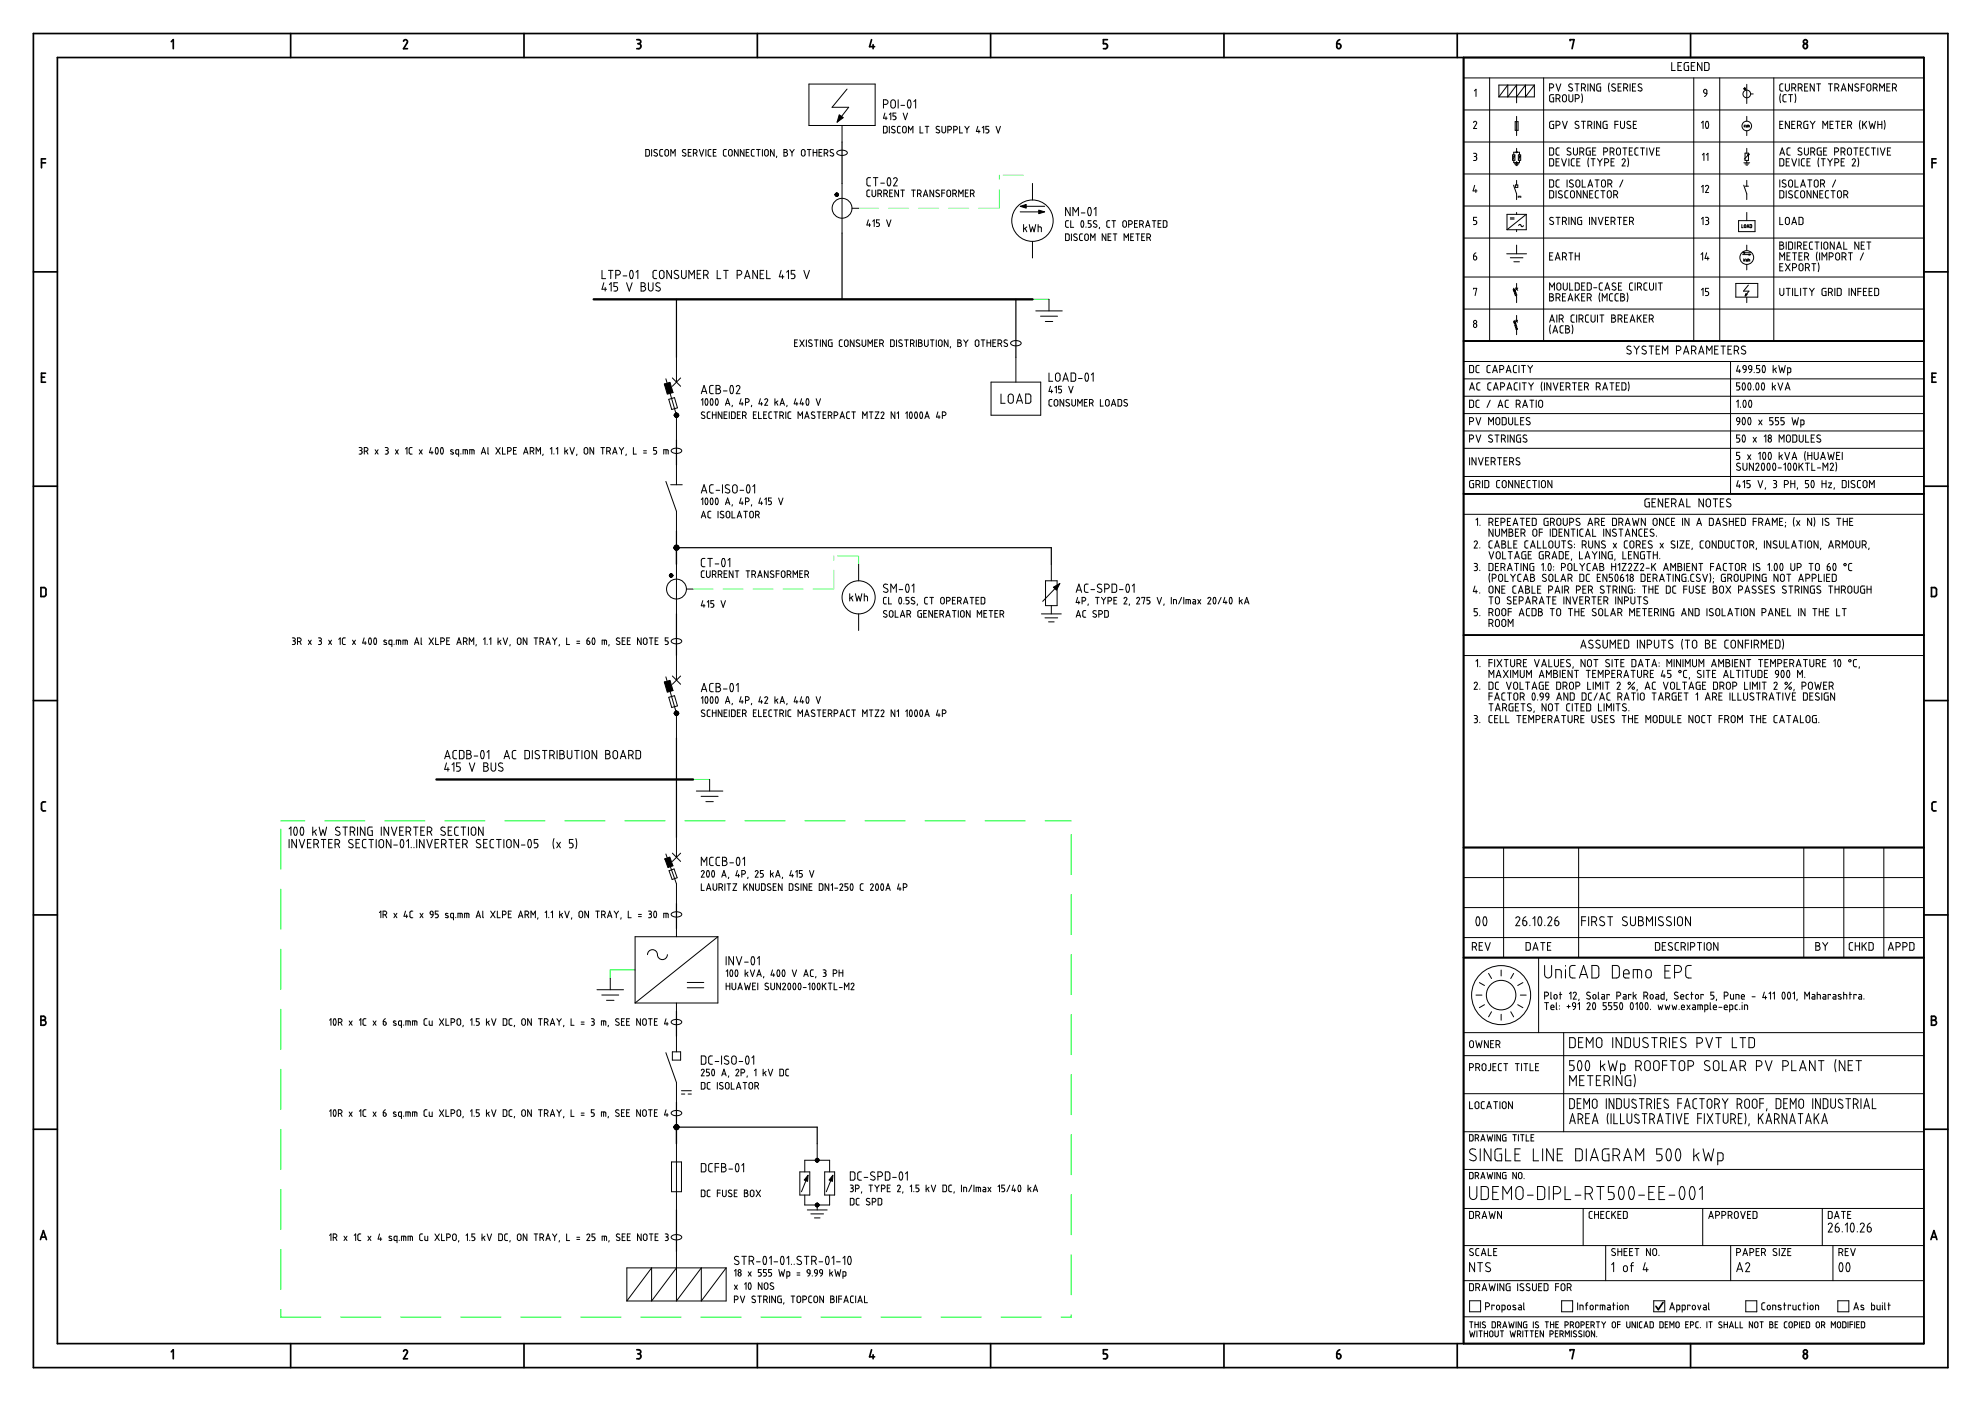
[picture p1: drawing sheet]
<svg xmlns="http://www.w3.org/2000/svg" width="594mm" height="420mm" viewBox="0 0 594 420" stroke-linecap="round" stroke-linejoin="round" font-family="sans-serif">
<g fill="none" stroke="#000" stroke-width=".51">
<path d="M10 10.1h574.2v400h-574.2zM17.2 17.3h559.7v385.6h-559.7zM51.4 12.5l.6-.6v2.7M87.2 10.1v7.2M121 12.3a.61 .61 0 0 1 .8-.4 .61 .61 0 0 1 .3 .9l-1.1 1.8h1.2M157.1 10.1v7.2M191 11.9h.6a.6 .6 0 0 1 .6 .6 .6 .6 0 0 1-.6 .6M191.3 13.1h.3M191.6 13.1a.76 .76 0 0 1 .6 .7 .76 .76 0 0 1-.6 .8h-.6M227.1 10.1v7.2M261.4 11.9l-.6 2.1h1.5M261.8 13.4v1.2"/>
<path d="M297.1 10.1v7.2M332.1 11.9h-1.2v1.2h.6a.77 .77 0 0 1 .6 .7 .77 .77 0 0 1-.6 .8h-.6M367.1 10.1v7.2M400.9 13.1h.6a.68 .68 0 0 1 .7 .6 .68 .68 0 0 1-.5 .7 .68 .68 0 0 1-.8-.4zM401.8 11.9a1.25 1.25 0 0 0-.9 1.2M437 10.1v7.2M438.9 17.3v385.6M470.9 12.2v-.3h1.1l-.6 2.7M507 10.1v7.2M540.8 13.7v.3M540.8 13.7a.68 .68 0 0 1 1-.4 .68 .68 0 0 1 .2 1 .68 .68 0 0 1-1 .1l-.2-.4M12.4 48.8h1.3"/>
<path d="M13.7 47.6h-1.3v2.7M579.4 48.8h1.2M580.6 47.6h-1.2v2.7M10 81.5h7.2M576.9 81.5h7.3M12.4 113.1h1M13.7 111.9h-1.3v2.7h1.3M438.9 102.3h138M579.4 113.1h.9M580.6 111.9h-1.2v2.7h1.2M10 145.8h7.2M438.9 148.1h138"/>
<path d="M576.9 145.8h7.3M12.3 176.2l1.1 .1 .3 .3 .1 1.7-.4 .6h-1.1zM579.2 176.2l1.2 .1 .3 .3v1.7l-.3 .6h-1.2zM438.9 190.5h138M10 210.1h7.2M576.9 210.1h7.3M13.7 240.5h-.9l-.4 .6 .1 1.7 .3 .3 .9 .1M438.9 254.2h138M580.6 240.5h-.8l-.4 .6v1.7l.4 .3 .8 .1M10 274.4h7.2M576.9 274.4h7.3M438.9 287.2h138"/>
<path d="M12.3 304.8h.7a.6 .6 0 0 1 .6 .6 .6 .6 0 0 1-.6 .6 .75 .75 0 0 1 .8 .7 .75 .75 0 0 1-.8 .8h-.7zM12.3 306h.7M579.2 304.8h.8a.6 .6 0 0 1 .6 .6 .6 .6 0 0 1-.6 .6 .75 .75 0 0 1 .7 .7 .75 .75 0 0 1-.7 .8h-.8zM579.2 306h.8M10 338.7h7.2M576.9 338.7h7.3M12.1 371.8l.9-2.7 .9 2.7M12.4 371h1.3M579.1 371.8l.9-2.7 .9 2.7M579.3 371h1.3M498.7 390.6l-1.4 2.1-.7-.9M51.4 405.4l.6-.6v2.7"/>
<path d="M87.2 402.9v7.2M121 405.3a.6 .6 0 0 1 .8-.5 .6 .6 0 0 1 .3 .9l-1.1 1.8h1.2M157.1 402.9v7.2M191 404.8h.6a.6 .6 0 0 1 .6 .6 .6 .6 0 0 1-.6 .6M191.3 406h.3M191.6 406l.5 .4v.7l-.3 .4h-.8M227.1 402.9v7.2M261.4 404.8l-.6 2.1h1.5M261.8 406.3v1.2M297.1 402.9v7.2M332.1 404.8h-1.2v1.2h.8l.4 .6-.2 .7-1 .2M367.1 402.9v7.2"/>
<path d="M400.9 406h.6a.68 .68 0 0 1 .7 .6 .68 .68 0 0 1-.5 .7 .68 .68 0 0 1-.8-.4zM401.8 404.8a1.25 1.25 0 0 0-.9 1.2M437 402.9v7.2M470.9 405.1v-.3h1.1l-.6 2.7M507 402.9v7.2M540.8 406.6v.3M540.8 406.6a.68 .68 0 0 1 1-.4 .68 .68 0 0 1 .2 1 .68 .68 0 0 1-1 .1l-.2-.4"/>
<circle cx="541.4" cy="12.5" r=".6"/>
<circle cx="541.4" cy="405.4" r=".6"/>
</g>
<g fill="none" stroke="#000" stroke-width=".3">
<path d="M501.3 18.8v2.3h1.1M503.2 19.8h.8M504.3 18.8h-1.1v2.3h1.1M506.4 18.8h-.8l-.5 .2v1.6l.2 .5h1.1v-1.3h-.4M507.2 19.8h.8M508.3 18.8h-1.1v2.3h1.1M510.4 18.8v2.3l-1.3-2.3v2.3M511.2 18.8h.8l.5 .2v1.6l-.2 .5h-1.1zM242.6 25.2h19.8v12.4h-19.8zM252.5 37.6v5M254 26.7l-4.5 5.5h5l-3.5 4.4M264.9 31.3h.7a.69 .69 0 0 0 .7-.7 .69 .69 0 0 0-.7-.7h-.7v2.5"/>
<path d="M264.9 37.9l1.1 .2v1.3l-.2 .4-.9 .1zM265.4 33.9l-.5 1.6h1.1M265.7 35v.9M266.7 34.4l.4-.5v2M266.7 37.9v2M267.3 30.1l.5-.2 .5 .2 .2 1.6a.69 .69 0 0 1-.7 .7 .69 .69 0 0 1-.7-.7zM268.4 38a.52 .52 0 0 0-.8-.1 .52 .52 0 0 0 0 .8l.6 .3a.5 .5 0 0 1 .1 .8 .5 .5 0 0 1-.7 0l-.2-.2M268.7 33.9h-.9v.9h.4a.56 .56 0 0 1 .5 .5 .56 .56 0 0 1-.5 .6h-.4M269.3 29.9v2.5M270 37.9h-.7l-.2 .4 .1 1.3 .8 .3M270.2 31.6h1.1M270.7 38.2a.55 .55 0 0 1 .7-.3 .55 .55 0 0 1 .4 .5v.9a.55 .55 0 0 1-.6 .6 .55 .55 0 0 1-.5-.6z"/>
<path d="M270.8 33.9l.7 2 .7-2M272.4 30.1l.1-.1a1.17 1.17 0 0 1 .6 1.8l-.3 .6a1.17 1.17 0 0 1-.6-1.8zM272.4 39.9v-2l.7 1.1 .7-1.1v2M274 30.5l.6-.6v2.5M275.9 37.9v2h.9M277.5 37.9h1.1M278 37.9v2M281.7 38a.53 .53 0 0 0-.8-.1 .53 .53 0 0 0 0 .8l.7 .3a.5 .5 0 0 1 .1 .8 .5 .5 0 0 1-.8 0l-.2-.2M282.5 37.9v1.4a.55 .55 0 0 0 .5 .6 .55 .55 0 0 0 .6-.6v-1.4M284.2 39h.6a.55 .55 0 0 0 .5-.6 .55 .55 0 0 0-.5-.5h-.6v2M286 39h.6a.55 .55 0 0 0 .5-.6 .55 .55 0 0 0-.5-.5h-.6v2M287.8 37.9v2h.8"/>
<path d="M289.3 37.9l.7 .9M290 38.8v1.1M290.6 37.9l-.6 .9M293.2 37.9l-.4 1.5h1.1M293.6 39v.9M294.6 38.3l.4-.4v2M295.7 39.9h.4M296.1 38.8l.4 .4v.4l-.4 .3M296.5 37.9h-.8v.9h.4M298.7 37.9l.7 2 .6-2M438.9 23.4h138M438.9 33h138"/>
<path d="M441.9 36.7a.49 .49 0 0 1 .6-.3 .49 .49 0 0 1 .3 .7l-.9 1.4h.9M442.2 27.3l.4-.5v2.1M446.7 23.4v78.9M449.5 29.1l2.7-3.6v3.6l2.6-3.6v5.3M454.4 36.5h.9v2.6h-.9zM454.8 34.9v5.8M460.1 25.5v3.6h-10.6M460.1 25.5h-10.6v3.6M460.1 25.5l-2.6 3.6v-3.6l-2.7 3.6M462.9 23.4v78.9M464.7 26.4h.6a.6 .6 0 0 0 .6-.6 .6 .6 0 0 0-.6-.6l-.6-.1v2.2M465.6 29.4h.3v1.1h-.7"/>
<path d="M465.9 28.4l-1.1 .2-.1 1.5 .5 .5M465.9 36.4l-1.1 .2-.1 1.5 .3 .4h.9v-1.2h-.3M466.6 29.6h.6a.6 .6 0 0 0 .6-.6 .6 .6 0 0 0-.6-.6h-.6v2.1M466.6 37.6h.6a.6 .6 0 0 0 .6-.6 .6 .6 0 0 0-.6-.6h-.6v2.1M466.6 25.1l.8 2.2 .7-2.2M467.4 29.6l.4 .9M468.6 30a.6 .6 0 0 0 .6 .6 .6 .6 0 0 0 .6-.6M468.6 30v-1a.6 .6 0 0 1 .6-.6 .6 .6 0 0 1 .6 .6v1M468.6 36.4l.7 2.1 .7-2.1M470.5 30a.6 .6 0 0 0 .6 .6 .6 .6 0 0 0 .6-.6M470.5 28.4v1.6M471.5 25.3a.57 .57 0 0 0-.8-.1 .57 .57 0 0 0 0 .9l.7 .3a.54 .54 0 0 1 .1 .8 .54 .54 0 0 1-.9 0l-.2-.1"/>
<path d="M471.7 28.4v1.6M472.3 25.1h1.2M472.4 29.6h.6a.6 .6 0 0 0 .6-.6 .6 .6 0 0 0-.6-.6h-.6v2.1M472.9 25.1v2.2M473.4 36.5a.57 .57 0 0 0-.8-.1 .57 .57 0 0 0 0 .9l.7 .3a.54 .54 0 0 1 .1 .8 .54 .54 0 0 1-.8 0l-.3-.1M474.3 26.4h.6a.6 .6 0 0 0 .6-.6 .6 .6 0 0 0-.6-.6l-.6-.1v2.2M474.3 36.4h1.2M474.3 28.2a3.8 3.8 0 0 1 0 2.6M474.9 36.4v2.1M475 26.3l.5 1M476.2 37.6h.6a.6 .6 0 0 0 .6-.6 .6 .6 0 0 0-.6-.6h-.6v2.1M476.2 25.1v2.2"/>
<path d="M476.9 37.6l.5 .9M478.1 25.1v2.2l-1.2-2.2v2.2M478.1 36.4v2.1M480 25.1l-1.1 .3-.1 1.4 .3 .4 .9 .1v-1.2h-.3M480 36.4v2.1l-1.2-2.1v2.1M481.9 36.4l-1.1 .2-.1 1.5 .3 .4h.9v-1.2h-.3M482.6 24.9a3.8 3.8 0 0 0 0 2.7M484.3 37.3h.9M484.4 25.3a.57 .57 0 0 0-.8-.1 .57 .57 0 0 0 0 .9l.7 .3a.54 .54 0 0 1 .1 .8 .54 .54 0 0 1-.9 0l-.2-.1M485.2 26.1h.8M485.2 36.4h-.9v2.1M486 36.4v1.5a.6 .6 0 0 0 .6 .6 .6 .6 0 0 0 .6-.6v-1.5"/>
<path d="M486.2 25.1h-1v2.2h1M486.9 26.4h.6a.6 .6 0 0 0 .6-.6 .6 .6 0 0 0-.6-.6l-.6-.1v2.2M487.6 26.3l.5 1M488.8 25.1v2.2M489 36.5a.57 .57 0 0 0-.9-.1 .57 .57 0 0 0 0 .9l.7 .3a.54 .54 0 0 1 .1 .8 .54 .54 0 0 1-.8 0l-.2-.1M489.6 26.1h.7M489.8 37.3h.7M490.5 25.1h-.9v2.2h.9M490.8 36.4h-1v2.1h1M492.3 25.3a.57 .57 0 0 0-.8-.1 .57 .57 0 0 0 0 .9l.7 .3a.54 .54 0 0 1 .1 .8 .54 .54 0 0 1-.8 0l-.3-.1M507.9 23.4v78.9M510.2 36.9l.5-.5v2.1"/>
<path d="M510.9 27.3l.2 .6 .8 .1v-.7M510.9 27.3a.48 .48 0 0 1 .5-.5 .48 .48 0 0 1 .5 .5M511.7 36.5l.1-.1a1.29 1.29 0 0 1 .4 2l-.1 .1a1.29 1.29 0 0 1-.4-2zM511.9 28l-.2 .6-.6 .3M515.7 23.4v78.9M523.1 37.5v.6M523.2 37.8l.1 .3M523.3 37.7l-.2 .2M523.6 37.5l.1 .6 .1-.4 .2 .4 .1-.6M523.8 25.3v5.8M523.8 34.9v1.4M523.8 39.2v1.5"/>
<path d="M524.3 37.5v.6M524.3 37.7h.2M524.5 37.7l.1 .4M525 28.2h.8M531.9 23.4v78.9M533.7 37.3h.8M534 28.2a3.8 3.8 0 0 0 0 2.6M534.7 25.1l-.7 .1-.3 .4 .1 1.5 .9 .2M534.7 36.4h-1v2.1h1M535.2 30.5h.5M535.4 25.1v1.6M535.7 28.4l-.8 .1-.2 .4 .1 1.4 .4 .3"/>
<path d="M536.4 28.4h1.2M536.6 25.1v1.6a.6 .6 0 0 1-.6 .6 .6 .6 0 0 1-.6-.6M536.6 36.4v2.1l-1.2-2.1v2.1M537 28.4v2.1M537.3 26.4h.6a.6 .6 0 0 0 .6-.6 .6 .6 0 0 0-.6-.6l-.6-.1v2.2M537.3 37.3h.8M538.1 26.3l.4 1M538.3 36.4h-1v2.1h1M538.3 28.2a3.8 3.8 0 0 1 0 2.6M539 37.6h.6a.6 .6 0 0 0 .6-.6 .6 .6 0 0 0-.6-.6h-.6v2.1M539.3 26.4h.6a.6 .6 0 0 0 .6-.6 .6 .6 0 0 0-.6-.6l-.6-.1v2.2M539.7 37.6l.5 .9"/>
<path d="M540 26.3l.5 1M541.2 26.1h.7M542.1 36.4l-1.1 .2-.1 1.5 .3 .4h.9v-1.2h-.3M542.1 25.1h-.9v2.2h.9M542.9 36.4l.7 .9M543.6 37.3v1.2M544.1 25.1v2.2l-1.2-2.2v2.2M544.3 36.4l-.7 .9M544.8 25.1h1.2M545.4 25.1v2.2M546.7 38.5v-2.1l.7 1.2 .7-1.2v2.1M548.3 25.1h1.2"/>
<path d="M548.8 37.3h.7M548.9 25.1v2.2M549.8 36.4h-1v2.1h1M550.2 26.4h.6a.6 .6 0 0 0 .6-.6 .6 .6 0 0 0-.6-.6l-.6-.1v2.2M550.5 36.4h1.2M551 26.3l.4 1M551.1 36.4v2.1M552.2 27.3l.7-2.2 .7 2.2M552.4 26.7h1M552.4 37.3h.7M553.4 36.4h-1v2.1h1M554.1 37.6h.6a.6 .6 0 0 0 .6-.6 .6 .6 0 0 0-.6-.6h-.6v2.1"/>
<path d="M554.8 37.6l.5 .9M555.5 25.1v2.2l-1.2-2.2v2.2M557.3 25.3a.57 .57 0 0 0-.8-.1 .57 .57 0 0 0 0 .9l.7 .3a.54 .54 0 0 1 .1 .8 .54 .54 0 0 1-.8 0l-.3-.1M557.9 36.1a3.8 3.8 0 0 0 0 2.7M558.2 26.1h.9M558.6 36.4v2.1M559 37.2l.8 1.3M559.1 25.1h-.9v2.2M559.8 36.4l-1.2 1.3M559.8 25.8v.9a.6 .6 0 0 0 .6 .6 .6 .6 0 0 0 .6-.6v-.9M559.8 25.8a.6 .6 0 0 1 .6-.6 .6 .6 0 0 1 .6 .6M560.5 36.4l.5 2.1 .5-1.4 .5 1.4 .4-2.1"/>
<path d="M561.8 26.4h.6a.6 .6 0 0 0 .6-.6 .6 .6 0 0 0-.6-.6l-.6-.1v2.2M562.5 26.3l.5 1M563.1 37.3h1.2M563.1 36.4v2.1M563.7 27.3v-2.2l.7 1.3 .7-1.3v2.2M564.3 36.4v2.1M565.1 36.1a3.8 3.8 0 0 1 0 2.7M565.8 26.1h.8M566.8 25.1h-1v2.2h1M567.5 26.4h.6a.6 .6 0 0 0 .6-.6 .6 .6 0 0 0-.6-.6l-.6-.1v2.2M568.2 26.3l.5 1M194.3 46.8l.5-.4-.1-1.3-1-.3v2h.6"/>
<path d="M195.4 44.8v2M197.1 44.9a.53 .53 0 0 0-.8 0 .53 .53 0 0 0 0 .8l.6 .3a.5 .5 0 0 1 .1 .7 .5 .5 0 0 1-.7 0l-.2-.1M198.3 46.8h.4M198.7 44.8l-.6 .1-.3 .4 .1 1.3 .4 .2M199.5 45.1a.55 .55 0 0 1 .6-.2 .55 .55 0 0 1 .4 .5v.9a.55 .55 0 0 1-.6 .5 .55 .55 0 0 1-.5-.5zM201.2 46.8v-2l.6 1.1 .7-1.1v2M205.6 44.9a.53 .53 0 0 0-.8 0 .53 .53 0 0 0 .1 .8l.6 .3a.5 .5 0 0 1 .1 .7 .5 .5 0 0 1-.8 0l-.2-.1M206.4 45.7h.7M207.3 44.8h-.9v2h.9M207.9 45.9h.6a.55 .55 0 0 0 .5-.5 .55 .55 0 0 0-.5-.6h-.6v2M208.6 45.9l.4 .9M209.7 44.8l.7 2 .6-2"/>
<path d="M211.7 44.8v2M212.4 46.4l.4 .4M212.4 45.3v1.1M212.8 44.8l-.4 .5M212.8 46.8h.4M212.8 44.8h.4M213.9 45.7h.7M214.8 44.8h-.9v2h.9M217.4 44.8l-.5 .5 .1 1.3 .4 .2M217.4 46.8h.4M217.4 44.8h.4M218.8 44.9a.55 .55 0 0 1 .8 .5v.9a.55 .55 0 0 1-.6 .5 .55 .55 0 0 1-.5-.5v-.9z"/>
<path d="M221.4 44.8v2l-1.2-2v2M223.1 44.8v2l-1.1-2v2M223.8 45.7h.6M224.7 44.8h-.9v2h.9M225.8 46.8h.4M226.2 44.8l-.7 .1-.2 .4 .1 1.3 .4 .2M226.9 44.8h1.1M227.4 44.8v2M228.6 44.8v2M229.6 44.9a.55 .55 0 0 1 .8 .5v.9a.55 .55 0 0 1-.6 .5 .55 .55 0 0 1-.5-.5v-.9zM232.2 44.8v2l-1.1-2v2M232.9 46.8l-.1 .5"/>
<path d="M235.1 45.7h.5M235.6 45.7l.4-.2v-.4l-.9-.3v2h.5M235.6 45.7a.55 .55 0 0 1 .6 .6 .55 .55 0 0 1-.6 .5M236.9 44.8l.6 .9M237.5 45.7v1.1M238.2 44.8l-.7 .9M240.4 45.1a.55 .55 0 0 1 .6-.2 .55 .55 0 0 1 .4 .5v.9a.55 .55 0 0 1-.5 .5 .55 .55 0 0 1-.6-.5zM242.1 44.8h1.1M242.7 44.8v2M243.9 45.7h1.1M243.9 44.8v2M245 44.8v2"/>
<path d="M245.6 45.7h.7M246.5 44.8h-.9v2h.9M247.2 45.9h.5a.55 .55 0 0 0 .6-.5 .55 .55 0 0 0-.6-.6h-.5v2M247.8 45.9l.5 .9M249.9 44.9a.53 .53 0 0 0-.8 0 .53 .53 0 0 0 .1 .8l.6 .3a.5 .5 0 0 1 .1 .7 .5 .5 0 0 1-.8 0l-.2-.1M251 45.6a2.15 2.15 0 0 1 3.1 .2 1.99 1.99 0 0 1-3.2 0zM252.5 55v14.9M260.9 57l-.7 .1-.2 .3v1.4l.9 .2M261.1 53.3h-.9l-.2 .5v1.7l1.1 .3M261.5 57v1.4M261.5 58.4a.55 .55 0 0 0 .6 .6 .55 .55 0 0 0 .5-.6M261.9 53.3h1.4"/>
<path d="M262.6 53.3v2.5M262.6 57v1.4M263.3 58.1h.5a.55 .55 0 0 0 .6-.6 .55 .55 0 0 0-.6-.5h-.5v2M263.9 58.1l.5 .9M264.1 54.9h1.1M265 58.1h.6a.55 .55 0 0 0 .5-.6 .55 .55 0 0 0-.5-.5h-.6v2M265.7 58.1l.4 .9M266.3 53.4l.1-.1a1.17 1.17 0 0 1 .7 1.8l-.4 .6a1.17 1.17 0 0 1-.6-1.8zM266.8 57.9h.7M267.7 57h-.9v2h.9M268 53.7a.56 .56 0 0 1 .7-.4 .56 .56 0 0 1 .3 .8l-1 1.7h1.1M269.5 57v2l-1.1-2v2"/>
<path d="M270.1 57h1.1M270.7 57v2M273.4 57h1.1M273.9 57v2M275.1 58.1h.6a.55 .55 0 0 0 .5-.6 .55 .55 0 0 0-.5-.5h-.6v2M275.8 58.1l.4 .9M276.9 59l.7-2 .6 2M277.1 58.4h.9M280 57v2l-1.1-2v2M281.7 57.1a.52 .52 0 0 0-.8 0 .52 .52 0 0 0 0 .7l.6 .3a.5 .5 0 0 1 .1 .8 .5 .5 0 0 1-.7 0l-.2-.1M282.4 57.9h.9M283.3 57h-.9v2"/>
<path d="M284 58.4a.55 .55 0 0 0 .5 .6 .55 .55 0 0 0 .6-.6M284 58.4v-.9a.55 .55 0 0 1 .5-.5 .55 .55 0 0 1 .6 .5v.9M285.7 58.1h.6M286.3 57h-.6v2M286.3 57a.55 .55 0 0 1 .5 .5 .55 .55 0 0 1-.5 .6M286.4 58.1l.4 .9M287.5 59v-2l.7 1.1 .6-1.1v2M289.5 57.9h.7M290.4 57h-.9v2h.9M291 58.1h.6a.55 .55 0 0 0 .5-.6 .55 .55 0 0 0-.5-.5h-.6v2M291.7 58.1l.4 .9M309.6 55v5"/>
<path d="M438.9 42.6h138M438.9 52.2h138M441.9 46h.5a.48 .48 0 0 1 .5 .5 .48 .48 0 0 1-.5 .4M442.1 46.9h.3M442.2 55.6l-.5 1.7h1.3M442.4 46.9l.4 .3v.7l-.9 .2M442.6 56.8v.9M453.6 46.5h.7v1.6h-.7zM453.9 55.5l.9 2.6v1.8M454 46.5v-.8h1.7v.8M454 48.1v.7h1.7v-.7M454.1 46.9l-.4 .9"/>
<path d="M454.1 49.1h1.4M454.4 49.4h.9M454.4 55.5h.8v.7h-.8zM454.6 49.7h.4M454.8 44.5v1.2M454.8 48.8v.3M454.8 54.1v1.4M455.3 58.9h.8M455.3 59.1h.2M455.3 46.5h.7v1.6h-.7zM455.8 59.1h.3M455.8 46.9l-.4 .9"/>
<path d="M464.7 47.6h.7l.5 .2v1.5l-.2 .4-1 .1zM464.7 57.2l1.2 .2v1.5l-.2 .4-1 .1zM465.4 56.1h-.7v-2.1l1.2 .2v1.4l-.5 .5M465.4 46.5l.5-.5v-1.4l-.5-.2h-.7v2.1h.7M466.6 57.2v2.2M466.6 48.6h.8M467.1 46.5h.5M467.1 56.1h.5M467.6 44.4h-.7l-.3 .4 .1 1.5 .4 .2M467.6 54h-.7l-.3 .4 .1 1.5 .4 .2M467.6 47.6h-1v2.2h1M468.3 47.6l.7 2.2 .8-2.2"/>
<path d="M468.4 57.3a.57 .57 0 0 0-.8 0 .57 .57 0 0 0 0 .8l.7 .4a.54 .54 0 0 1 .1 .8 .54 .54 0 0 1-.8-.1l-.2-.1M469.9 54v2.1M470.2 57.2l-.7 .1-.2 .4v1.4l.9 .3M470.5 47.6v2.2M471 44.5a.57 .57 0 0 0-.8-.1 .57 .57 0 0 0 0 .9l.7 .3a.54 .54 0 0 1 .1 .8 .54 .54 0 0 1-.8 0l-.3-.1M471.1 57.4l.5-.2 .4 .2 .2 1.4a.6 .6 0 0 1-.6 .6 .6 .6 0 0 1-.6-.6zM471.7 54.1a.57 .57 0 0 0-.8-.1 .57 .57 0 0 0 0 .9l.7 .3a.54 .54 0 0 1 .1 .8 .54 .54 0 0 1-.8 0l-.2-.1M471.9 44.4v1.5a.6 .6 0 0 0 .6 .6 .6 .6 0 0 0 .6-.6v-1.5M472.2 47.6l-.8 .1-.2 .4 .1 1.4 .9 .3M472.6 54.6a.6 .6 0 0 1 .6-.6 .6 .6 0 0 1 .6 .6v.9a.6 .6 0 0 1-.6 .6 .6 .6 0 0 1-.6-.6M472.6 54.6v.9M472.9 48.6h.7"/>
<path d="M473.8 45.6h.6M473.8 47.6h-.9v2.2h.9M474.1 57.2v2.2l-1.2-2.2v2.2M474.4 44.4a.6 .6 0 0 1 .6 .6 .6 .6 0 0 1-.6 .6M474.4 44.4h-.6v2.1M474.5 54v2.1h1M474.5 45.6l.5 .9M476 57.2v2.2l-1.2-2.2v2.2M476.2 44.4l-.5 .4 .1 1.5 .4 .2M476.2 44.4h.7M476.2 56.1l.7-2.1 .7 2.1M476.4 55.5h1"/>
<path d="M476.4 47.4a3.8 3.8 0 0 0 0 2.6M476.5 45.3h.4v1.2h-.7M476.7 58.2h.7M477.1 47.6h1.2M477.6 45.3h.7M477.7 57.2h-1v2.2h1M477.8 47.6v2.2M478.3 54h1.3M478.6 44.4h-1v2.1h1M478.9 59.4h.5M478.9 57.2h.5M478.9 57.2l-.5 .5 .1 1.4 .4 .3"/>
<path d="M478.9 54v2.1M479.1 47.6l.7 1M479.8 48.6v1.2M480.1 57.2h1.2M480.4 54.1l.5-.1 .4 .1 .2 1.4a.6 .6 0 0 1-.6 .6 .6 .6 0 0 1-.6-.6zM480.5 47.6l-.7 1M480.7 57.2v2.2M480.9 45.6h.6a.6 .6 0 0 0 .6-.6 .6 .6 0 0 0-.6-.6h-.6v2.1M481.2 48.8h.6a.6 .6 0 0 0 .6-.6 .6 .6 0 0 0-.6-.6h-.6v2.2M482.2 55.2h.6a.6 .6 0 0 0 .6-.6 .6 .6 0 0 0-.6-.6h-.6v2.1M482.2 57.4l.4-.2 .4 .2 .2 1.4a.6 .6 0 0 1-.6 .6 .6 .6 0 0 1-.6-.6zM482.9 45.6h.5a.6 .6 0 0 0 .6-.6 .6 .6 0 0 0-.6-.6h-.5v2.1"/>
<path d="M482.9 55.1l.5 1M483.2 48.6h.7M483.6 45.6l.4 .9M483.9 58.4h.6a.6 .6 0 0 0 .6-.6 .6 .6 0 0 0-.6-.6h-.6v2.2M484.1 47.6h-.9v2.2h.9M484.6 58.4l.5 1M484.9 44.5l.5-.1 .4 .1 .2 1.4a.6 .6 0 0 1-.6 .6 .6 .6 0 0 1-.6-.6zM486.5 48a.48 .48 0 0 1 .6-.4 .48 .48 0 0 1 .2 .7M486.7 44.4h1.2M486.7 54l-1 2.1M487.3 44.4v2.1M487.3 48.3l-.8 1.5h.9"/>
<path d="M488.1 47.4a3.8 3.8 0 0 1 0 2.6M488.6 45.3h.7M489.6 44.4h-1v2.1h1M490.8 46.5h.5M491.3 44.4h-.8l-.2 .4 .1 1.5 .4 .2M492 44.4h1.2M492.6 44.4v2.1M493.9 44.4v2.1M494.6 44.4l.7 2.1 .7-2.1M496.8 45.3h.7M497.7 44.4h-.9v2.1h.9M510.2 56l.5-.4v2.1"/>
<path d="M510.5 46.5l.5-.5v2.1M511.5 55.8a.48 .48 0 0 1 .7-.2 .48 .48 0 0 1 .1 .7l-.8 1.4h.9M511.5 55.8v.1M511.7 46.5l.5-.5v2.1M522.9 55.5l.9 2.6v1.8M523 48.8h1.7M523.3 49.2h1.1M523.3 45.9h1v2.2h-1zM523.3 55.8h1M523.6 49.5h.5M523.8 44.5v1.4M523.8 48.1v.7"/>
<path d="M523.8 54.1v1.7M524.4 46.4l-1.3 1.3M533.7 47.6h.8l.4 .2v1.5l-.2 .4-1 .1zM533.7 57.2l1.2 .2v1.5l-.2 .4-1 .1zM533.7 54v2.1M533.7 46.5l.8-2.1 .7 2.1M533.9 45.9h1.1M535.5 54.1a.57 .57 0 0 0-.8-.1 .57 .57 0 0 0 0 .9l.7 .3a.54 .54 0 0 1 .1 .8 .54 .54 0 0 1-.8 0l-.2-.1M535.7 48.6h.7M535.7 57.2v2.2M536.4 46.5h.5M536.6 54.1l.4-.1 .4 .1 .2 1.4a.6 .6 0 0 1-.6 .6 .6 .6 0 0 1-.6-.6z"/>
<path d="M536.6 47.6h-.9v2.2h.9M536.9 44.4h-.8l-.2 .4 .1 1.5 .4 .2M537.3 47.6l.8 2.2 .7-2.2M537.5 57.3a.57 .57 0 0 0-.9 0 .57 .57 0 0 0 0 .8l.7 .4a.54 .54 0 0 1 .1 .8 .54 .54 0 0 1-.8-.1l-.2-.1M538.3 54v2.1h1M539.3 57.2l-.8 .1-.2 .4 .1 1.4 .9 .3M539.5 45.3l.6 .3M539.5 47.6v2.2M540 56.1l.7-2.1 .7 2.1M540.1 45.6a.54 .54 0 0 1 .1 .8 .54 .54 0 0 1-.8 0l-.2-.1M540.2 55.5h1M540.3 44.5a.57 .57 0 0 0-.9-.1 .57 .57 0 0 0 .1 .9"/>
<path d="M541.1 44.4v1.5a.6 .6 0 0 0 .6 .6 .6 .6 0 0 0 .6-.6v-1.5M541.2 57.8a.6 .6 0 0 0-.6-.6 .6 .6 0 0 0-.6 .6v1a.6 .6 0 0 0 .6 .6 .6 .6 0 0 0 .6-.6M541.2 47.6l-.7 .1-.3 .4 .1 1.4 .9 .3M541.2 57.8v1M541.9 48.6h.7M542.1 54h1.2M542.7 54v2.1M542.9 47.6h-1v2.2h1M543 45.6h.6a.6 .6 0 0 0 .6-.6 .6 .6 0 0 0-.6-.6h-.6v2.1M543.1 57.2v2.2l-1.2-2.2v2.2M543.8 45.6l.4 .9M544.2 54.1l.5-.1 .4 .1 .2 1.4a.6 .6 0 0 1-.6 .6 .6 .6 0 0 1-.6-.6z"/>
<path d="M545 57.2v2.2l-1.2-2.2v2.2M545.4 47.4a3.8 3.8 0 0 0 0 2.6M545.7 58.2h.8M545.8 45.3h.4v1.2h-.8M546 55.2h.6M546.2 44.4h-.8l-.4 .2v1.4l.4 .5M546.2 47.6h1.2M546.6 54a.6 .6 0 0 1 .6 .6 .6 .6 0 0 1-.6 .6M546.6 54h-.6v2.1M546.7 57.2h-1v2.2h1M546.7 55.1l.5 1M546.8 47.6v2.2"/>
<path d="M546.9 45.3h.7M547.8 44.4h-.9v2.1h.9M548.1 47.6l.7 1M548.4 57.2l-.7 .1-.3 .4 .1 1.4 .9 .3M548.8 48.6v1.2M549.1 57.2h1.2M549.5 47.6l-.7 1M549.7 57.2v2.2M550.2 45.6h.6M550.2 48.8h.6a.6 .6 0 0 0 .6-.6 .6 .6 0 0 0-.6-.6h-.6v2.2M550.5 54l-1 2.1M550.8 44.4h-.6v2.1"/>
<path d="M550.8 44.4a.6 .6 0 0 1 .6 .6 .6 .6 0 0 1-.6 .6M551.2 57.4l.4-.2 .4 .2 .2 1.4a.6 .6 0 0 1-.6 .6 .6 .6 0 0 1-.6-.6zM552.1 45.6h.6a.6 .6 0 0 0 .6-.6 .6 .6 0 0 0-.6-.6h-.6v2.1M552.2 48.6h.7M552.8 45.6l.5 .9M552.9 58.4h.6a.6 .6 0 0 0 .6-.6 .6 .6 0 0 0-.6-.6h-.6v2.2M553.1 47.6h-.9v2.2h.9M553.7 58.4l.4 1M554.2 44.5l.4-.1 .4 .1 .2 1.4a.6 .6 0 0 1-.6 .6 .6 .6 0 0 1-.6-.6zM555.5 48a.49 .49 0 0 1 .6-.4 .49 .49 0 0 1 .3 .7M555.9 44.4h1.2M556.4 48.3l-.9 1.5h.9"/>
<path d="M556.5 44.4v2.1M557.1 47.4a3.8 3.8 0 0 1 0 2.6M557.9 45.3h.7M558.8 44.4h-.9v2.1h.9M560 46.5h.5M560.5 44.4h-.7l-.3 .4 .1 1.5 .4 .2M561.2 44.4h1.2M561.8 44.4v2.1M563.1 44.4v2.1M563.9 44.4l.7 2.1 .7-2.1M566 45.3h.7M567 44.4h-1v2.1h1"/>
<path d="M255.5 62.5h2M260.4 65.9l-.4 1.6h1.1M260.8 67v.9M261.7 66.4l.5-.5v2M263.7 65.9h-.9v.9l.7 .1 .2 .4-.2 .6h-.7M265.9 65.9l.6 2 .7-2M305.9 63.5h6.5M306.8 61.9h6.5M307 67.3v2.2M307.4 68.5l.5 1M307.9 68.1l-.9 .7M308.7 67.3l.4 2.2 .5-1.4 .5 1.4 .5-2.2"/>
<path d="M309.6 72.4v5M311.3 68.1h.8l.2 .3M311.3 67.3v2.2M312.3 68.4v1.1M319.6 70.1l1 .3 .1 1.3-.3 .4h-.8zM320.4 66.2h-.6l-.2 .4v1.4l.8 .2M320.9 62.2v2.5l-1.3-2.5v2.5M321.1 66.2v2h.9M321.3 70.1v2M321.8 64.7v-2.5l.8 1.4 .8-1.4v2.5M323 70.3a.53 .53 0 0 0-.8-.1 .53 .53 0 0 0 0 .8l.6 .3a.5 .5 0 0 1 .1 .8 .5 .5 0 0 1-.7-.1l-.2-.1M324.3 63.9h1.1"/>
<path d="M324.4 66.3v-.1a1.1 1.1 0 0 1 0 1.9l-.3-.9zM324.6 70.1l-.6 .1-.3 .4 .1 1.3 .8 .2M325.7 68.1v.1M326.4 70.7v.9M326.4 70.7a.55 .55 0 0 0-.6-.5 .55 .55 0 0 0-.5 .5v.9a.55 .55 0 0 0 .5 .5 .55 .55 0 0 0 .6-.5M326.5 62.3l.1-.1a1.17 1.17 0 0 1 .6 1.8l-.3 .7a1.17 1.17 0 0 1-.7-1.8zM326.8 67.1l.4 .2v.7l-.9 .2M327.1 72.1v-2l.6 1.2 .7-1.2v2M327.2 66.2h-.9v.9h.5M328.1 62.8l.6-.6v2.5M328.9 66.3a.52 .52 0 0 0-.8-.1 .52 .52 0 0 0 0 .8l.6 .3a.5 .5 0 0 1 .1 .8 .5 .5 0 0 1-.7 0l-.2-.2M329.8 68.2l-.2 .4"/>
<path d="M331.6 70.1v2l-1.1-2v2M332.3 71h.7M332.8 66.2h-.7l-.2 .4 .1 1.4 .8 .2M333.2 70.1h-.9v2h.9M333.5 66.2h1.1M333.8 70.1h1.1M334 66.2v2M334.4 70.1v2M336.8 66.5a.55 .55 0 0 1 .6-.3 .55 .55 0 0 1 .4 .5v.9a.55 .55 0 0 1-.5 .6 .55 .55 0 0 1-.6-.6zM337.1 72.1v-2l.7 1.2 .6-1.2v2M338.5 67.3h.5M339 67.3a.55 .55 0 0 0 .6-.6 .55 .55 0 0 0-.6-.5h-.5v2"/>
<path d="M339.1 71h.6M340 70.1h-.9v2h.9M340.2 67.1h.7M340.6 70.1h1.1M341.1 66.2h-.9v2h.9M341.2 70.1v2M341.8 67.3h.5M342.3 67.3a.55 .55 0 0 0 .6-.6 .55 .55 0 0 0-.6-.5h-.5v2M342.4 71h.6M342.4 67.3l.5 .9M343.3 70.1h-.9v2h.9M343.6 68.2l.6-2 .7 2"/>
<path d="M343.7 67.6h1M343.9 71.3h.6M344.5 71.3a.55 .55 0 0 0 .5-.6 .55 .55 0 0 0-.5-.5l-.6-.1v2M344.6 71.2l.4 .9M345.5 66.2h1.1M346.1 66.2v2M347.3 67.1h.7M348.2 66.2h-.9v2h.9M348.8 66.2l1.1 .2 .1 1.3-.3 .4-.9 .1zM438.9 61.8h138M438.9 71.4h138M441.9 76.8h.5a.55 .55 0 0 1 .6 .5 .55 .55 0 0 1-.5 .6 .55 .55 0 0 1-.6-.4z"/>
<path d="M442.6 75.8l-.5 .4-.2 .6M442.8 65.2h-.9v.9l.7 .1 .3 .4-.3 .7-.7 .1M451.8 76.1h6M452.9 65.3h1.2M452.9 65.7h1.2M452.9 77.3h3.8M454 78.5h1.7M454.8 63.7v.6M454.8 68.9v.6M454.8 73.5v2.6M455.5 67.6l.1-.3h.4l.5 .7 .3-.4M457.7 64.3v4.6h-5.8"/>
<path d="M457.7 64.3h-5.8v4.6M457.7 64.3l-5.8 4.6M464.7 76.8h.7M465 66.1l.7 .3a.54 .54 0 0 1 .1 .9 .54 .54 0 0 1-.9-.1l-.2-.1M465.7 75.8h-1v2.2h1M465.8 65.3a.57 .57 0 0 0-.8-.1 .57 .57 0 0 0 0 .9M466.4 78l.7-2.2 .7 2.2M466.6 77.4h1M466.6 65.2h1.2M467.2 65.2v2.2M468.6 66.4h.6a.6 .6 0 0 0 .6-.6 .6 .6 0 0 0-.6-.6h-.6v2.2M468.6 77h.6a.6 .6 0 0 0 .6-.6 .6 .6 0 0 0-.6-.6h-.6v2.2"/>
<path d="M469.3 66.4l.5 1M469.3 77l.5 1M470.5 65.2v2.2M470.5 75.8h1.2M471.1 75.8v2.2M472.4 65.2v2.2l-1.2-2.2v2.2M472.4 75.8v2.2M472.4 76.8h1.2M473.6 75.8v2.2M474.3 65.2l-1.1 .2-.1 1.5 .3 .4 .9 .1v-1.3h-.3M476.7 65.2v2.2M478.6 65.2v2.2l-1.2-2.2v2.2"/>
<path d="M479.3 65.2l.7 2.2 .7-2.2M481.5 66.1h.7M482.4 65.2h-.9v2.2h.9M483.2 66.4h.5a.6 .6 0 0 0 .6-.6 .6 .6 0 0 0-.6-.6h-.5v2.2M483.9 66.4l.4 1M485.1 65.2h1.2M485.7 65.2v2.2M487 66.1h.7M488 65.2h-1v2.2h1M488.7 66.4h.6a.6 .6 0 0 0 .6-.6 .6 .6 0 0 0-.6-.6h-.6v2.2M489.4 66.4l.5 1M510.1 76.3l.5-.5v2.2"/>
<path d="M510.2 65.7l.5-.5v2.2M511.5 65.2h.4a.48 .48 0 0 1 .5 .5 .48 .48 0 0 1-.5 .4M511.7 66.1h.2M511.8 75.8l-.5 1.7h1.2M511.9 66.1l.4 .3v.7l-.8 .3M512.1 77v1M521.4 66.2h4.9v3.3h-4.9zM522.4 67.4v.9h.4M522.6 76.3h2.2M522.9 75.8h2.2M522.9 77.6v.7M523.1 78l.2 .3"/>
<path d="M523.2 67.4l.4 .2-.1 .6-.2 .1-.2-.3zM523.3 77.9l-.4 .2M523.5 77.6l.2 .7 .1-.4 .2 .4 .2-.7M523.8 63.7v2.5M523.8 73.5v1.7M523.8 79.3v1.6M523.9 68.3l.3-.9 .3 .9M524 68h.4M524.4 77.9h.3v.4M524.4 77.6v.7M524.8 67.4h.5v.8l-.5 .1zM533.7 72.6h.6a.48 .48 0 0 1 .5 .5 .48 .48 0 0 1-.5 .4 .6 .6 0 0 1 .6 .6 .6 .6 0 0 1-.6 .6h-.6z"/>
<path d="M533.7 78v-2.2l.8 1.2 .7-1.2v2.2M533.7 65.2v2.2h1M533.7 73.6h.6M534.7 79.1h-1v2.1h1M535.4 65.8v.9M535.4 79.1l1.5 2.1M535.4 65.8a.6 .6 0 0 1 .6-.6 .6 .6 0 0 1 .6 .6v.9a.6 .6 0 0 1-.6 .6 .6 .6 0 0 1-.6-.6M535.7 72.6v2.1M535.9 76.8h.7M536.4 72.6l1.1 .2 .1 1.5-.3 .4h-.9zM536.9 75.8h-1v2.2h1M536.9 79.1l-1.5 2.1"/>
<path d="M537.3 67.4l.8-2.2 .7 2.2M537.5 66.7h1.1M537.6 75.8h1.2M538.2 75.8v2.2M538.3 72.6v2.1M539 73.8h.6a.6 .6 0 0 0 .6-.6 .6 .6 0 0 0-.6-.6h-.6v2.1M539.5 65.2l1.1 .2 .1 1.5-.2 .4-1 .1zM539.5 76.8h.7M539.7 79.2l.4-.1 .4 .1 .2 1.4a.6 .6 0 0 1-.6 .6 .6 .6 0 0 1-.6-.6zM539.7 73.8l.5 .9M540.5 75.8h-1v2.2h1M540.9 73.6h.8"/>
<path d="M541.2 77h.6a.6 .6 0 0 0 .6-.6 .6 .6 0 0 0-.6-.6h-.6v2.2M541.9 77l.5 1M541.9 72.6h-1v2.1h1M543.3 79.1h1.2M543.6 72.6l-.7 .1-.3 .4 .1 1.4 .9 .2M543.9 79.1v2.1M544.3 72.6h1.2M544.9 72.6v2.1M545 75.6a3.8 3.8 0 0 0 0 2.6M545.3 78.8a3.8 3.8 0 0 1 0 2.7M545.7 75.8v2.2M546.2 72.6v2.1"/>
<path d="M546.4 78v-2.2l.7 1.2 .7-1.2v2.2M547.1 72.8l.4-.2 .5 .2 .1 1.3a.6 .6 0 0 1-.6 .6 .6 .6 0 0 1-.6-.6zM548.6 77h.6a.6 .6 0 0 0 .6-.6 .6 .6 0 0 0-.6-.6h-.6v2.2M550.1 72.6v2.1l-1.2-2.1v2.1M550.5 76.4v1M550.5 76.4a.6 .6 0 0 1 .6-.6 .6 .6 0 0 1 .6 .6v1a.6 .6 0 0 1-.6 .6 .6 .6 0 0 1-.6-.6M550.8 74.7l.7-2.1 .7 2.1M551 74.1h1M552.4 77h.6a.6 .6 0 0 0 .6-.6 .6 .6 0 0 0-.6-.6h-.6v2.2M552.9 72.6v2.1h1M553.1 77l.5 1M554.3 75.8h1.2"/>
<path d="M554.9 75.8v2.2M557.4 72.6v2.1l-1.2-2.1v2.1M558.2 73.6h.7M558.8 75.8l-.9 2.2M559.1 72.6h-.9v2.1h.9M559.8 72.6h1.2M560.5 72.6v2.1M180.5 81.1v2.5h1.1M181.1 84.8l-.6 1.9h1.4M181.5 86.2v1.1M182.5 81.1h1.3M182.7 85.4l.6-.6v2.5"/>
<path d="M183.2 81.1v2.5M185.2 84.8h-1.1v1.1h.6a.62 .62 0 0 1 .5 .8l-.3 .5-.8 .1M185.4 81.1a.69 .69 0 0 1 .6 .7 .69 .69 0 0 1-.6 .7h-.7M185.4 81.1h-.7v2.5M186.9 82.7h1.1M187.9 84.8l.8 2.5 .9-2.5M189.1 81.2l.1-.1a1.17 1.17 0 0 1 .6 1.8l-.3 .6a1.17 1.17 0 0 1-.6-1.8zM190.7 81.6l.6-.5v2.5M192.3 84.8h.6a.55 .55 0 0 1 .6 .6 .55 .55 0 0 1-.6 .5 .69 .69 0 0 1 .7 .7 .69 .69 0 0 1-.7 .7h-.6zM192.3 85.9h.6M194.5 84.8v1.8a.69 .69 0 0 0 .6 .7 .69 .69 0 0 0 .7-.7v-1.8M196.4 81.1h.5"/>
<path d="M196.4 81.1l-.5 .3-.1 1.6 .3 .5 .8 .1M197.9 84.9a.66 .66 0 0 0-1 0 .66 .66 0 0 0 .1 1l.7 .3a.62 .62 0 0 1 .2 1 .62 .62 0 0 1-1 0l-.2-.2M198 81.3l.5-.2 .4 .2 .2 1.6a.69 .69 0 0 1-.6 .7 .69 .69 0 0 1-.7-.7zM201.4 81.1v2.5l-1.4-2.5v2.5M203.4 81.2a.66 .66 0 0 0-.9 0 .66 .66 0 0 0 0 .9l.8 .4a.62 .62 0 0 1 .1 1 .62 .62 0 0 1-1-.1l-.2-.1M204.4 81.1v1.8a.69 .69 0 0 0 .7 .7 .69 .69 0 0 0 .7-.7v-1.8M206.6 83.6v-2.5l.8 1.4 .8-1.4v2.5M209.1 82.2h.8M210.2 81.1h-1.1v2.5h1.1M211.7 81.1h-.7v2.5M211.7 81.1a.69 .69 0 0 1 .7 .7 .69 .69 0 0 1-.7 .7h-.7M211.8 82.4l.6 1.2"/>
<path d="M215.1 81.1v2.5h1.1M217 81.1h1.4M217.7 81.1v2.5M221.8 81.1h-.7v2.5M221.8 81.1a.69 .69 0 0 1 .7 .7 .69 .69 0 0 1-.7 .7h-.7M223.3 83.6l.8-2.5 .8 2.5M223.5 82.9h1.2M227.1 81.1v2.5l-1.3-2.5v2.5M228 82.2h.8M229.1 81.1h-1.1v2.5h1.1M229.9 81.1v2.5h1.1M234.3 81.1l-.6 1.9h1.4"/>
<path d="M234.7 82.5v1.1M235.9 81.6l.6-.5v2.5M238.4 81.1h-1.1v1.1h.5a.62 .62 0 0 1 .6 .8l-.3 .5-.8 .1M241.1 81.1l.8 2.5 .8-2.5M310.6 93.2h8M312 94.8h5.1M313.5 96.4h2.2M314.6 89.8v3.4M438.9 83.1h138M438.9 92.7h138M441.9 86.7v-.2h.9l-.4 2.1M453.9 86.4l.9 2.6v1.8"/>
<path d="M454.1 96.1l.7 2.5v1.8M454.2 87.9l.4-.2 .3 .8-.5 .2zM454.3 97.5l.4-.1 .2 .7-.4 .1zM454.4 86.4l.8 .7M454.5 96l.6 .6M454.8 85v1.7M454.8 94.6v1.7M455.1 96l-.6 .6M455.2 86.4l-.8 .7M464.7 88.1h.6a.48 .48 0 0 1 .5 .5 .48 .48 0 0 1-.5 .5 .6 .6 0 0 1 .6 .6 .6 .6 0 0 1-.6 .6h-.6zM464.7 87v-2.1l.7 1.2 .8-1.2v2.1M464.7 89h.6"/>
<path d="M464.7 96.6l.7-2.1 .8 2.1M464.9 96h1.1M465 97.5a3.8 3.8 0 0 0 0 2.6M465.7 99.9l.7-2.2 .7 2.2M465.9 99.3h1M466.6 89.3h.6a.6 .6 0 0 0 .6-.6 .6 .6 0 0 0-.6-.6h-.6v2.2M466.9 94.5v2.1M467.1 85l.4-.1 .4 .1 .2 1.4a.6 .6 0 0 1-.6 .6 .6 .6 0 0 1-.6-.6zM467.4 89.3l.4 1M467.6 95.7h.6a.6 .6 0 0 0 .6-.6 .6 .6 0 0 0-.6-.6h-.6v2.1M467.8 98.2l.1 1.4 .9 .3M468.3 95.7l.5 .9"/>
<path d="M468.6 89h.7M468.8 84.9v1.5a.6 .6 0 0 0 .6 .6 .6 .6 0 0 0 .6-.6v-1.5M468.8 97.7l-.7 .1-.3 .4M469.5 97.7h.6a.48 .48 0 0 1 .5 .5 .48 .48 0 0 1-.5 .5 .6 .6 0 0 1 .6 .6 .6 .6 0 0 1-.6 .6h-.6zM469.5 88.1h-.9v2.2h.9M469.5 98.7h.6M470.2 90.3l.8-2.2 .7 2.2M470.5 89.7h1M470.7 84.9v2.1h1M471.4 97.5a3.8 3.8 0 0 1 0 2.6M472.1 94.5h-.7l-.3 .4 .1 1.5 .9 .2M472.4 84.9l1.1 .2 .1 1.4-.2 .5h-1z"/>
<path d="M472.4 88.1v2.2M472.8 94.5v2.1M472.9 88.9l.7 1.4M473.5 95.7h.6a.6 .6 0 0 0 .6-.6 .6 .6 0 0 0-.6-.6h-.6v2.1M473.6 88.1l-1.2 1.3M474.3 95.7l.4 .9M474.3 85.8h.7M474.3 89h.7M475.3 84.9h-1v2.1h1M475.3 88.1h-1v2.2h1M476 84.9l1.1 .2 .1 1.4-.2 .5h-1zM476 89.3h.6a.6 .6 0 0 0 .6-.6 .6 .6 0 0 0-.6-.6h-.6v2.2"/>
<path d="M476.4 94.5h-.7l-.2 .4v1.5l.9 .2M476.7 89.3l.5 1M477.1 94.5v1.5a.6 .6 0 0 0 .6 .6 .6 .6 0 0 0 .6-.6v-1.5M477.9 86.3h1M479.1 94.5v2.1M479.8 87.9a3.8 3.8 0 0 0 0 2.6M479.8 94.5h1.2M480.1 87h.5M480.1 84.9h.5M480.1 84.9l-.5 .4 .1 1.5 .4 .2M480.4 94.5v2.1M480.5 90.3v-2.2l.7 1.2 .7-1.2v2.2"/>
<path d="M481.3 87l.7-2.1 .7 2.1M481.5 86.4h1M482.7 88.6v1.4l.9 .3M483.3 94.5h.6a.48 .48 0 0 1 .5 .4 .48 .48 0 0 1-.5 .5 .6 .6 0 0 1 .6 .6 .6 .6 0 0 1-.6 .6h-.6zM483.3 95.4h.6M483.6 88.1l-.7 .1-.2 .4M484.3 88.6l.1 1.4 .9 .3M484.5 85a.57 .57 0 0 0-.8-.1 .57 .57 0 0 0 0 .9l.7 .3a.54 .54 0 0 1 .1 .8 .54 .54 0 0 1-.8 0l-.3-.1M485.2 95.7h.6a.6 .6 0 0 0 .6-.6 .6 .6 0 0 0-.6-.6h-.6v2.1M485.3 88.1l-.7 .1-.3 .4M485.4 85.8h.7M486 95.7l.5 .9"/>
<path d="M486 88.1h.6a.48 .48 0 0 1 .5 .5 .48 .48 0 0 1-.5 .5 .6 .6 0 0 1 .6 .6 .6 .6 0 0 1-.6 .6h-.6zM486 89h.6M486.3 84.9h-.9v2.1h.9M487.2 95.4h.7M487.9 87.9a3.8 3.8 0 0 1 0 2.6M488.1 94.5h-.9v2.1h.9M488.8 96.6l.8-2.1 .7 2.1M489.1 96h1M489.6 84.9h-.7l-.2 .4v1.5l.9 .2M490.3 84.9v2.1M491 94.5v2.1M491.1 86.1h.6a.6 .6 0 0 0 .6-.6 .6 .6 0 0 0-.6-.6h-.6v2.1"/>
<path d="M491.5 95.3l.7 1.3M491.8 86l.5 1M492.2 94.5l-1.2 1.3M492.9 95.4h.7M493.9 94.5h-1v2.1h1M493.9 84.9h-.7l-.2 .4 .1 1.5 .8 .2M494.6 95.7h.6a.6 .6 0 0 0 .6-.6 .6 .6 0 0 0-.6-.6h-.6v2.1M494.7 84.9v1.5a.6 .6 0 0 0 .6 .6 .6 .6 0 0 0 .6-.6v-1.5M495.3 95.7l.5 .9M496.6 84.9v2.1M497.3 84.9h1.2M497.9 84.9v2.1"/>
<path d="M510.2 87l.5-.5v2.1M512.4 86.5h-.9v.9l.7 .1 .2 .4-.2 .7h-.7M520.6 85h6.5v4.1h-6.5zM523.8 89.1v1.7M524.3 85.5l-1.4 1.8h1.6l-1.2 1.5M533.7 86.5v1.5a.6 .6 0 0 0 .6 .6 .6 .6 0 0 0 .6-.6v-1.5M533.7 80h.8M535.7 86.5h1.2M536.3 86.5v2.1M537.6 80.3h.6a.6 .6 0 0 0 .6-.6 .6 .6 0 0 0-.6-.6h-.6v2.1M537.6 86.5v2.1M538.3 86.5v2.1h1"/>
<path d="M540 86.5v2.1M540.7 86.5h1.2M541.3 86.5v2.1M541.4 80.3h.6a.6 .6 0 0 0 .6-.6 .6 .6 0 0 0-.6-.6h-.6v2.1M542.1 80.3l.5 .9M542.6 86.5l.7 .9M543.3 87.4v1.2M544.1 86.5l-.8 .9M546.9 86.5l-.5 .5 .1 1.4 .4 .2M546.9 86.5h.7M547.2 87.4h.4v1.2h-.7M548.3 87.7h.6a.6 .6 0 0 0 .6-.6 .6 .6 0 0 0-.6-.6h-.6v2.1"/>
<path d="M549 87.7l.5 .9M550.2 86.5v2.1M551 86.5l1.1 .2 .1 1.5-.3 .4h-.9zM554.5 86.5v2.1M556.4 86.5v2.1l-1.2-2.1v2.1M557.1 87.4h1M558.1 86.5h-1v2.1M558.8 87.4h.7M559.8 86.5h-1v2.1h1M560.5 87.4h.7M561.5 86.5h-1v2.1h1M562.2 86.5l1.1 .2 .1 1.5-.3 .4h-.9z"/>
<path d="M199.7 113.6l3.2 10.9v7.5M200.6 119.8l1.7-.5 .9 3-1.8 .5zM201.6 113.3l2.5 2.5M202.9 107.1v7.5M204.1 113.3l-2.5 2.5M210.3 120l.5-.4v1.9M210.3 118.1l.8-2.5 .9 2.5M210.5 117.4h1.3M211.6 119.7l.1-.1a1.1 1.1 0 0 1 0 1.9l-.3-.9zM212.8 117.5l.3 .5 .8 .1M212.8 116.1v1.4M213.2 119.7l.1-.1a1.1 1.1 0 0 1 0 1.9l-.3-.9z"/>
<path d="M213.9 115.6l-.8 .1-.3 .4M214.7 119.7l.1-.1a1.1 1.1 0 0 1 0 1.9l-.3-.9zM214.7 115.6h.7a.55 .55 0 0 1 .6 .5 .55 .55 0 0 1-.6 .6 .69 .69 0 0 1 .7 .7 .69 .69 0 0 1-.7 .7h-.7zM214.7 116.7h.7M216.9 117.2h1.1M219.1 115.7l.2-.1a1.17 1.17 0 0 1 .6 1.8l-.3 .6a1.17 1.17 0 0 1-.7-1.7zM220.8 116a.56 .56 0 0 1 .7-.4 .56 .56 0 0 1 .3 .8l-1 1.7h1.1M222.2 119.6l-.4 1.5h1.1M228 119.6l-.4 1.5h1.1M229.3 119.9a.45 .45 0 0 1 .6-.3 .45 .45 0 0 1 .3 .6l-.9 1.3h.9M232.4 119.6v1.9M238.3 102.8h.7"/>
<path d="M238.6 119.6l-.4 1.5h1.1M239.2 101.9h-.9v2h.9M239.8 101.9l1.4 2M240.4 119.6l-.5 1.5h1.1M241.2 101.9l-1.4 2M241.8 101.9v2M241.9 119.7l.1-.1a1.1 1.1 0 0 1 0 1.9l-.3-.9zM243.5 102a.52 .52 0 0 0-.8 0 .52 .52 0 0 0 0 .8l.6 .3a.5 .5 0 0 1 .1 .7 .5 .5 0 0 1-.7 0l-.2-.1M244.2 101.9h1.1M244.8 119.6l.6 1.9 .7-1.9M244.8 101.9v2M246 101.9v2"/>
<path d="M247.8 101.9v2l-1.1-2v2M249.5 101.9l-1 .3-.1 1.3 .3 .4h.8v-1.1h-.3M252.6 101.9l-.7 .1-.2 .4 .1 1.3 .8 .2M254.3 102.5v.9M254.3 102.5a.55 .55 0 0 0-.5-.6 .55 .55 0 0 0-.6 .6v.9a.55 .55 0 0 0 .6 .5 .55 .55 0 0 0 .5-.5M256.1 101.9v2l-1.1-2v2M257.8 102a.52 .52 0 0 0-.8 0 .52 .52 0 0 0 0 .8l.6 .3a.5 .5 0 0 1 .1 .7 .5 .5 0 0 1-.7 0l-.2-.1M258.5 101.9v1.5a.55 .55 0 0 0 .6 .5 .55 .55 0 0 0 .5-.5v-1.5M260.3 103.9v-2l.7 1.1 .6-1.1v2M262.3 102.8h.7M263.2 101.9h-.9v2h.9M263.8 103h.6"/>
<path d="M264.4 101.9a.55 .55 0 0 1 .5 .6 .55 .55 0 0 1-.5 .5M264.4 101.9h-.6v2M264.5 103l.4 .9M267.1 101.9l1 .3 .1 1.3-.2 .4h-.9zM268.9 101.9v2M270.5 102a.53 .53 0 0 0-.8 0 .53 .53 0 0 0 0 .8l.7 .3a.5 .5 0 0 1 .1 .7 .5 .5 0 0 1-.8 0l-.2-.1M271.3 101.9h1.1M271.8 101.9v2M273 103h.6a.55 .55 0 0 0 .5-.5 .55 .55 0 0 0-.5-.6h-.6v2M273.7 103l.5 .9M274.8 101.9v2M275.5 101.9l.9 .3v.4l-.4 .2a.56 .56 0 0 1 .6 .6 .56 .56 0 0 1-.6 .5h-.5z"/>
<path d="M275.5 102.8h.5M277.2 101.9v1.5a.55 .55 0 0 0 .6 .5 .55 .55 0 0 0 .5-.5v-1.5M279 101.9h1.1M279.5 101.9v2M280.8 101.9v2M281.5 102.2a.55 .55 0 0 1 .6-.2 .55 .55 0 0 1 .4 .5v.9a.55 .55 0 0 1-.5 .5 .55 .55 0 0 1-.6-.5zM284.3 101.9v2l-1.1-2v2M285.1 103.9l-.1 .5M287.2 102.8h.6M287.8 101.9l.4 .5-.4 .4a.55 .55 0 0 1 .5 .6 .55 .55 0 0 1-.5 .5M287.8 101.9h-.6v2h.6M289 101.9l.6 .9"/>
<path d="M289.6 102.8v1.1M290.3 101.9l-.7 .9M292.7 102a.54 .54 0 0 1 .9 .5v.9a.55 .55 0 0 1-.6 .5 .55 .55 0 0 1-.5-.5v-.9zM294.2 101.9h1.1M294.8 101.9v2M296 102.8h1.1M296 101.9v2M297.1 101.9v2M297.2 114.6h14.9v9.9h-14.9zM297.8 102.8h.6M298.6 101.9h-.8v2h.8M299.3 103h.6a.55 .55 0 0 0 .5-.5 .55 .55 0 0 0-.5-.6h-.6v2"/>
<path d="M300 103l.4 .9M300.2 118.2v2.7h1.2M302.1 102a.52 .52 0 0 0-.8 0 .52 .52 0 0 0 0 .8l.6 .3a.5 .5 0 0 1 .1 .7 .5 .5 0 0 1-.7 0l-.2-.1M302.3 118.9a.77 .77 0 0 1 .8-.7 .77 .77 0 0 1 .8 .7M302.3 118.9v1.3a.77 .77 0 0 0 .8 .8 .77 .77 0 0 0 .8-.8v-1.3M303.1 102.7a2.15 2.15 0 0 1 3.1 .2 1.99 1.99 0 0 1-3.1 0zM304.7 107.1v7.5M307.6 118.2h1.2l.3 .3v1.8l-.3 .6h-1.2zM314.6 111.9v2.4h1.1M315 115.8l-.4 1.6h1.1M315.4 116.9v.9M315.5 119.8l-.7 .1-.2 .3v1.4l.9 .2"/>
<path d="M316.4 116.3l.4-.5v2M316.7 112.1l.5-.2 .5 .2 .2 1.6a.69 .69 0 0 1-.7 .6 .69 .69 0 0 1-.7-.6zM317.5 117.8h.4M318.3 115.8h-.8v.9l.6 .1 .2 .4v.4l-.4 .2M318.7 114.3l.9-2.4 .8 2.4M319 113.7h1.1M319 119.8v2l-1.1-2v2M320.5 115.8l.7 2 .6-2M320.7 119.9a.52 .52 0 0 0-.8 0 .52 .52 0 0 0 0 .7l.6 .4M321.2 111.9h.8l.5 .2 .1 1.7-.3 .5h-1.1zM321.4 119.8v1.4a.55 .55 0 0 0 .6 .6 .55 .55 0 0 0 .5-.6v-1.4M323.4 113.5h1.1"/>
<path d="M325.6 112l.1-.1a1.17 1.17 0 0 1 .7 1.8l-.3 .6a1.17 1.17 0 0 1-.7-1.8zM326.1 119.8h-.9v2h.9M327.3 112.4l.5-.5v2.4M330 119.8v2h.9M331.8 119.9a.56 .56 0 0 1 .8 .5v.8a.55 .55 0 0 1-.5 .6 .55 .55 0 0 1-.6-.6v-.8zM335.3 119.8l1 .2 .1 1.4-.2 .3-.9 .1zM338 119.9a.52 .52 0 0 0-.7 0 .52 .52 0 0 0 0 .7l.6 .4M438.9 102.3h138M438.9 108.4h138M438.9 113.6h138M438.9 118.8h138M440.7 109.6l1.1 .2 .1 1.5-.2 .4-1 .1z"/>
<path d="M440.7 117l.7-2.2 .8 2.2M440.9 116.4h1.1M443.1 109.6l-.5 .5 .1 1.4 .4 .3M443.1 111.8h.5M443.1 109.6h.5M443.8 114.8l-.7 .1-.2 .4v1.4l.9 .3M446.4 109.6l-.5 .5 .1 1.4 .4 .3M446.4 111.8h.5M446.4 109.6h.5M447.1 114.8l-.7 .1-.2 .4v1.4l.9 .3M447.6 111.8l.7-2.2 .8 2.2M447.8 111.2h1.1"/>
<path d="M447.9 117l.7-2.2 .7 2.2M448.1 116.4h1M449.8 110.8h.6a.6 .6 0 0 0 .6-.6 .6 .6 0 0 0-.6-.6h-.6v2.2M450 116h.6a.6 .6 0 0 0 .6-.6 .6 .6 0 0 0-.6-.6h-.6v2.2M451.7 111.8l.7-2.2 .7 2.2M451.9 111.2h1M451.9 117l.7-2.2 .8 2.2M452.1 116.4h1.1M454.8 109.6l-.7 .1-.2 .4v1.4l.9 .3M455.1 114.8l-.8 .1-.2 .4 .1 1.4 .9 .3M455.5 109.6v2.2M455.8 114.8v2.2"/>
<path d="M456.3 109.6h1.2M456.5 114.8h1.2M456.9 109.6v2.2M457.1 114.8v2.2M458.2 109.6l.7 1M458.4 114.8l.7 1M458.9 110.6v1.2M459.1 115.8v1.2M459.6 109.6l-.7 1M459.9 114.8l-.8 1M462.4 114.6a3.8 3.8 0 0 0 0 2.6M463.2 114.8v2.2"/>
<path d="M465.1 114.8v2.2l-1.2-2.2v2.2M465.8 114.8l.7 2.2 .7-2.2M468 115.8h.7M468.9 114.8h-.9v2.2h.9M469.6 116h.6a.6 .6 0 0 0 .6-.6 .6 .6 0 0 0-.6-.6h-.6v2.2M470.4 116l.5 1M471.6 114.8h1.2M472.2 114.8v2.2M473.5 115.8h.7M474.5 114.8h-1v2.2h1M475.2 116h.6a.6 .6 0 0 0 .6-.6 .6 .6 0 0 0-.6-.6h-.6v2.2M475.9 116l.5 1"/>
<path d="M478.7 116h.6a.6 .6 0 0 0 .6-.6 .6 .6 0 0 0-.6-.6h-.6v2.2M479.4 116l.5 1M480.6 117l.8-2.2 .7 2.2M480.8 116.4h1.1M482.8 114.8h1.2M483.4 114.8v2.2M484.7 115.8h.7M485.7 114.8h-1v2.2h1M486.4 114.8l1.1 .3 .1 1.4-.3 .4-.9 .1zM488.3 114.6a3.8 3.8 0 0 1 0 2.6M489.1 103.9a.63 .63 0 0 0-1 0 .63 .63 0 0 0 .1 .9l.7 .4a.6 .6 0 0 1 .1 .9 .6 .6 0 0 1-.9 0l-.2-.2M490 103.8l.8 1.1"/>
<path d="M490.8 104.9v1.3M491.6 103.8l-.8 1.1M493.6 103.9a.63 .63 0 0 0-.9 0 .63 .63 0 0 0 0 .9l.7 .4a.6 .6 0 0 1 .2 .9 .6 .6 0 0 1-1 0l-.2-.2M494.5 103.8h1.4M495.2 103.8v2.4M496.7 104.9h.8M497.7 103.8h-1v2.4h1M498.5 106.2v-2.4l.8 1.3 .8-1.3v2.4M502.8 105.1h.6a.67 .67 0 0 0 .7-.6 .67 .67 0 0 0-.7-.7h-.6v2.4M504.9 106.2l.8-2.4 .8 2.4M505.1 105.5h1.1M507.3 105.1h.6a.67 .67 0 0 0 .7-.6 .67 .67 0 0 0-.7-.7h-.6v2.4"/>
<path d="M508.1 105.1l.5 1.1M509.4 106.2l.8-2.4 .8 2.4M509.6 105.5h1.2M511.8 106.2v-2.4l.8 1.3 .8-1.3v2.4M514.2 104.9h.8M515.3 103.8h-1.1v2.4h1.1M516.1 103.8h1.3M516.7 103.8v2.4M518.2 104.9h.8M519 108.4v39.7M519.3 103.8h-1.1v2.4h1.1M520.1 105.1h.6a.67 .67 0 0 0 .7-.6 .67 .67 0 0 0-.7-.7h-.6v2.4"/>
<path d="M520.9 105.1l.5 1.1M521.3 109.6l-.5 1.7h1.2M521.6 110.8v1M521.7 114.8h-.9v1h.7l.2 .7-.2 .4-.7 .1M522.7 110.3v-.2a.48 .48 0 0 1 .5-.5 .48 .48 0 0 1 .5 .5v.7M522.7 114.9l.1-.1a1.29 1.29 0 0 1 .4 2.1h-.1a1.29 1.29 0 0 1-.4-2zM522.7 110.3l.2 .4 .8 .1M523.4 103.9a.64 .64 0 0 0-.9 0 .64 .64 0 0 0 0 .9l.8 .4a.6 .6 0 0 1 .1 .9 .6 .6 0 0 1-.9 0l-.3-.2M523.7 110.8l-.2 .6-.6 .4M524.4 114.9l.1-.1a1.29 1.29 0 0 1 .4 2.1h-.1a1.29 1.29 0 0 1-.4-2zM524.4 110.3l.2 .4 .7 .1M524.4 110.3v-.2a.48 .48 0 0 1 .5-.5 .48 .48 0 0 1 .4 .5v.7"/>
<path d="M525.3 110.8l-.2 .6-.5 .4M525.8 116.9v.1M526.1 111.7v.1M526.8 114.9l.1-.1a1.29 1.29 0 0 1 .4 2.1h-.1a1.29 1.29 0 0 1-.4-2zM527.7 109.6h-.9v1h.7l.2 .4-.2 .7-.7 .1M528.5 114.9l.1-.1a1.29 1.29 0 0 1 .3 2.1h-.1a1.29 1.29 0 0 1-.3-2zM528.7 109.7l.1-.1a1.29 1.29 0 0 1 .4 2l-.1 .1a1.29 1.29 0 0 1-.4-2zM531.5 114.8v2.2M531.7 109.6v2.2M531.9 116l.6 1M532.2 110.7l.5 1.1M532.5 115.5l-1 .7"/>
<path d="M532.7 110.3l-1 .7M533.2 114.8l.7 2.2 .7-2.2M533.4 109.6l.5 2.2 .5-1.5 .5 1.5 .5-2.2M535.4 117l.7-2.2 .7 2.2M535.6 116.4h1M536.7 110.3l.3 .4v.9l-.9 .2M536.7 110.3h-.6v2.2M107.7 134.2l.8 .2v.5l-.4 .2M107.7 136.2h.4M107.9 135.1h.2M108.1 135.1l.4 .2 .1 .5-.5 .4M109.2 135.3h.6a.55 .55 0 0 0 .5-.5 .55 .55 0 0 0-.5-.6h-.6v2"/>
<path d="M109.9 135.3l.4 .9M112.5 134.9l.9 1.3M113.4 134.9l-.9 1.3M115.5 134.2l.9 .2v.5l-.4 .2M115.5 136.2h.5M115.8 135.1h.2M116 135.1l.4 .2v.5l-.4 .4M118.6 134.9l.8 1.3M119.4 134.9l-.8 1.3M121.6 134.6l.4-.4v2M123.1 136.2h.5M123.6 134.2l-.7 .1-.2 .3 .1 1.4 .3 .2"/>
<path d="M125.7 134.9l.9 1.3M126.6 134.9l-.9 1.3M129.2 134.2l-.4 1.6h1.1M129.5 135.3v.9M130.8 134.3l.1-.1a1.1 1.1 0 0 1 0 2l-.4-1zM132.3 134.3l.1-.1a1.1 1.1 0 0 1 0 2l-.3-1zM135.9 135l-.2-.1a.33 .33 0 0 0-.4 0 .33 .33 0 0 0 0 .5l.7 .4a.47 .47 0 0 1-.3 .4 .47 .47 0 0 1-.6-.1M137 136.2h.5M137 136.2l-.3-.2v-1l.8-.1v2M138.2 136.1v.1M138.9 136.2v-1.3h1l.3 .3v1M139.5 134.9v1.3"/>
<path d="M140.9 136.2v-1.3h1l.3 .3v1M141.5 134.9v1.3M144.3 136.2l.7-2 .6 2M144.5 135.6h1M146.3 134.2v1.8l.2 .2M148.7 134.2l1.3 2M150 134.2l-1.3 2M150.7 134.2v2h.9M152.2 135.3h.6a.55 .55 0 0 0 .5-.5 .55 .55 0 0 0-.5-.6h-.6v2M154 135.1h.6M154.9 134.2h-.9v2h.9M157 136.2l.7-2 .6 2"/>
<path d="M157.2 135.6h1M159 135.3h.6a.55 .55 0 0 0 .5-.5 .55 .55 0 0 0-.5-.6h-.6v2M159.7 135.3l.4 .9M160.8 136.2v-2l.6 1.1 .7-1.1v2M162.9 136.2l-.1 .4M165 134.6l.5-.4v2M166.1 136.1v.1M166.8 134.6l.4-.4v2M169.4 134.2v2M169.8 135.3l.5 .9M170.3 134.9l-.9 .6M170.9 134.2l.7 2 .7-2"/>
<path d="M173 136.2l-.1 .4M175.2 134.8a.55 .55 0 0 1 .5-.6 .55 .55 0 0 1 .6 .6M175.2 134.8v.8a.55 .55 0 0 0 .5 .6 .55 .55 0 0 0 .6-.6v-.8M178 134.2v2l-1.1-2v2M180.2 134.2h1.1M180.7 134.2v2M181.9 135.3h.6M182.5 134.2a.55 .55 0 0 1 .6 .6 .55 .55 0 0 1-.6 .5M182.5 134.2h-.6v2M182.6 135.3l.5 .9M183.7 136.2l.7-2 .6 2M183.9 135.6h1"/>
<path d="M185.7 134.2l.7 .9M186.4 135.1v1.1M187 134.2l-.6 .9M187.8 136.2l-.1 .4M189.9 134.2v2h.9M193 135.9h.9M193 135.2h.9M196 136.2h.5M196.9 134.2h-.9v.9l.7 .1 .2 .3-.1 .5-.3 .2M199.1 136.2v-1.3h1l.3 .3v1M199.7 134.9v1.3M201.4 134.9a2.15 2.15 0 0 1 3.1 .3 1.99 1.99 0 0 1-3.2 0z"/>
<path d="M202.9 139.4v6M210.6 124.4l.6 .3a.5 .5 0 0 1 .1 .7 .5 .5 0 0 1-.8 0l-.2-.1M211.3 123.6a.52 .52 0 0 0-.8 0 .52 .52 0 0 0 .1 .8M213 123.5l-.7 .1-.2 .4v1.3l.9 .2M213.6 123.5v2M213.6 124.4h1.1M214.7 123.5v2M216.5 123.5v2l-1.1-2v2M217.1 124.4h.7M217.6 121.5l.6-1.9 .7 1.9M217.7 121h1M218 123.5h-.9v2h.9"/>
<path d="M218.7 123.5v2M219.4 123.5l1 .3 .1 1.3-.3 .4h-.8zM219.6 121.5l-.1 .5M221.1 124.4h.7M222 123.5h-.9v2h.9M222.6 120.7v.8M222.7 124.6h.5a.55 .55 0 0 0 .6-.5 .55 .55 0 0 0-.6-.6h-.5v2M223.3 124.6l.5 .9M223.6 120.7h.5M224.1 120.7a.55 .55 0 0 0 .6-.6 .55 .55 0 0 0-.6-.5h-.5v1.9M225.4 121.5l-.1 .5M225.9 124.4h.7"/>
<path d="M226.8 123.5h-.9v2h.9M227.5 123.5v2h.9M228.4 120.7v.8M229 124.4h.7M229.9 123.5h-.9v2h.9M231.4 123.5l-.6 .1-.2 .4v1.3l.8 .2M232.1 123.5h1.1M232.7 123.5v2M232.8 120.6l.5 .9M233.3 120.2l-.9 .7M233.9 124.6h.5a.55 .55 0 0 0 .6-.5 .55 .55 0 0 0-.6-.6h-.5v2M233.9 121.5l.7-1.9 .6 1.9"/>
<path d="M234.1 121h1M234.5 124.6l.5 .9M235.6 123.5v2M236 121.5l-.1 .5M237.2 123.5l-.7 .1-.2 .4 .1 1.3 .8 .2M239 120.7v.8M239.3 125.5v-2l.7 1.1 .7-1.1v2M240.7 120.7v.8M241.3 125.5l.7-2 .7 2M241.5 125h1M243.5 124.4l.7 .3a.5 .5 0 0 1 .1 .7 .5 .5 0 0 1-.8 0l-.2-.1M244.3 123.6a.52 .52 0 0 0-.8 0 .52 .52 0 0 0 0 .8"/>
<path d="M245.1 123.5h1.1M245.6 123.5v2M246.8 124.4h.7M247.7 123.5h-.9v2h.9M248.4 124.6h.5a.55 .55 0 0 0 .6-.5 .55 .55 0 0 0-.6-.6h-.5v2M249 124.6l.5 .9M250.1 124.6h.6a.55 .55 0 0 0 .6-.5 .55 .55 0 0 0-.6-.6h-.6v2M251.9 125.5l.7-2 .6 2M252.1 125h.9M254.3 125.5h.5M254.3 123.5h.5M254.3 123.5l-.4 .5 .1 1.3 .3 .2"/>
<path d="M255.4 123.5h1.1M256 123.5v2M258.7 125.5v-2l.7 1.1 .6-1.1v2M260.7 123.5h1.1M261.2 123.5v2M262.4 123.5h1.1l-1.1 2h1.1M264.2 123.9a.44 .44 0 0 1 .6-.3 .44 .44 0 0 1 .2 .6M265 124.2l-.8 1.3h.9M268.4 123.5v2l-1.1-2v2M269 124l.5-.5v2M271.6 124l.5-.5v2M272.9 123.6h.1a1.1 1.1 0 0 1 0 1.9l-.3-1z"/>
<path d="M274.5 123.6h.1a1.1 1.1 0 0 1 0 1.9l-.3-1zM276 123.6h.1a1.1 1.1 0 0 1 0 1.9l-.3-1zM277.3 125.5l.7-2 .7 2M277.5 125h1M281.3 123.5l-.5 1.6h1.1M281.6 124.6v.9M282.6 124.6h.5a.55 .55 0 0 0 .6-.5 .55 .55 0 0 0-.6-.6h-.5v2M304.8 120.9l.9-2.7 1 2.7M305.1 120.2h1.3M317.2 120.4a.56 .56 0 0 0-.5-.6 .56 .56 0 0 0-.6 .6v.8a.55 .55 0 0 0 .6 .6 .55 .55 0 0 0 .5-.6M317.2 120.4v.8M320.5 121a.5 .5 0 0 1 .1 .7 .5 .5 0 0 1-.7 0l-.2-.1"/>
<path d="M323.2 121.8v-2l.6 1.1 .7-1.1v2M325.2 120.7h.6M326.7 120.9h.6a.55 .55 0 0 0 .5-.5 .55 .55 0 0 0-.5-.6h-.6v2M327.4 120.9l.4 .9M333.3 121.8l.6-2 .7 2M333.5 121.2h.9M337.9 121a.5 .5 0 0 1 .1 .7 .5 .5 0 0 1-.8 0l-.2-.1M438.9 124h138M438.9 129.2h138M438.9 134.5h138M440.7 120l1.1 .3 .1 1.4-.2 .4-1 .1zM440.7 137.3v2.1"/>
<path d="M440.7 126.4h.6M440.7 131.6h.6M441.3 125.2a.6 .6 0 0 1 .6 .6 .6 .6 0 0 1-.6 .6M441.3 130.4a.6 .6 0 0 1 .6 .6 .6 .6 0 0 1-.6 .6M441.3 125.2h-.6v2.2M441.3 130.5h-.6v2.1M442.6 137.3v2.1l-1.2-2.1v2.1M442.6 125.2l.8 2.2 .7-2.2M442.6 130.5l.8 2.1 .7-2.1M443.1 120l-.5 .5 .1 1.4 .4 .3M443.1 122.2h.5M443.1 120h.5"/>
<path d="M443.4 137.3l.7 2.1 .7-2.1M445.5 138.2h.7M446.4 127.4v-2.2l.7 1.2 .8-1.2v2.2M446.5 137.3h-1v2.1h1M446.9 120l-1 2.2M447.2 138.5h.6a.6 .6 0 0 0 .6-.6 .6 .6 0 0 0-.6-.6h-.6v2.1M447.5 130.6a.57 .57 0 0 0-.9-.1 .57 .57 0 0 0 .1 .9l.7 .3a.54 .54 0 0 1 .1 .8 .54 .54 0 0 1-.9 0l-.2-.1M447.9 138.5l.5 .9M448.3 130.5h1.2M448.8 125.4l.4-.2 .4 .2 .2 1.4a.6 .6 0 0 1-.6 .6 .6 .6 0 0 1-.6-.6zM448.9 130.5v2.1M449.1 137.3h1.2"/>
<path d="M449.2 122.2l.8-2.2 .7 2.2M449.4 121.6h1.1M449.7 137.3v2.1M450.3 131.6h.6a.6 .6 0 0 0 .6-.6 .6 .6 0 0 0-.6-.6l-.6 .1v2.1M451 131.6l.5 1M451 138.2h.8M451.2 125.2l.5 .5-.1 1.5-1.1 .2v-2.2h.7M452 137.3h-1v2.1h1M452.2 130.5v2.1M452.4 120l-.8 .1-.2 .4 .1 1.4 .9 .3M452.4 125.2v1.6a.6 .6 0 0 0 .6 .6 .6 .6 0 0 0 .6-.6v-1.6M452.7 138.5h.6"/>
<path d="M453.3 137.3a.6 .6 0 0 1 .6 .6 .6 .6 0 0 1-.6 .6M453.3 137.3h-.6v2.1M453.4 138.5l.5 .9M454.1 130.5v2.1l-1.2-2.1v2.1M454.3 125.2v2.2h1M454.7 121.2h.6a.6 .6 0 0 0 .6-.6 .6 .6 0 0 0-.6-.6h-.6v2.2M454.8 130.9v1.2M455.4 121.2l.5 1M455.7 131.4h.3v1.2l-.9-.1-.3-.4M455.7 137.4a.57 .57 0 0 0-.8-.1 .57 .57 0 0 0 0 .9l.7 .3a.54 .54 0 0 1 .1 .8 .54 .54 0 0 1-.8 0l-.3-.1M456 130.5h-.9l-.3 .4M456 126.2h.7"/>
<path d="M456.6 122.2l.7-2.2 .8 2.2M456.8 121.6h1.1M457 125.2h-1v2.2h1M457.8 130.6a.57 .57 0 0 0-.8-.1 .57 .57 0 0 0 0 .9l.7 .3a.54 .54 0 0 1 .1 .8 .54 .54 0 0 1-.8 0l-.3-.1M458 126.1l.6 .4a.54 .54 0 0 1 .1 .8 .54 .54 0 0 1-.8 0l-.2-.1M458.8 125.4a.57 .57 0 0 0-.9-.1 .57 .57 0 0 0 .1 .8M458.8 120h1.2M459.4 120v2.2M460.7 120v2.2M461.4 120.6v1M461.4 120.6a.6 .6 0 0 1 .6-.6 .6 .6 0 0 1 .6 .6v1a.6 .6 0 0 1-.6 .6 .6 .6 0 0 1-.6-.6M520.8 120.5l.5-.5v2.2"/>
<path d="M521 125.3a.48 .48 0 0 1 .7 .4v.7h-.7l-.2-.4zM521.7 126.4l-.2 .6-.5 .4M521.7 130.5h-.9v.9h.5a.61 .61 0 0 1 .4 .6 .61 .61 0 0 1-.4 .6h-.5M521.7 135.7h-.9v.9h.5a.61 .61 0 0 1 .4 .6 .61 .61 0 0 1-.4 .6h-.5M521.9 139a.57 .57 0 0 0-.9 0 .57 .57 0 0 0 0 .8l.7 .3a.54 .54 0 0 1 .1 .9 .54 .54 0 0 1-.8-.1l-.2-.1M522 122.1v.1M522.7 138.9v1.6M522.7 125.4l.1-.1a1.29 1.29 0 0 1 .4 2l-.1 .1a1.29 1.29 0 0 1-.4-2zM522.7 130.6l.1-.1a1.29 1.29 0 0 1 .4 2l-.1 .1a1.29 1.29 0 0 1-.4-2zM522.9 120.1h.1a1.29 1.29 0 0 1 .4 2l-.1 .1a1.29 1.29 0 0 1-.4-2.1zM523.9 138.9v1.6M524.1 136.4l.9 1.4"/>
<path d="M524.4 125.4l.1-.1a1.29 1.29 0 0 1 .4 2l-.1 .1a1.29 1.29 0 0 1-.4-2zM524.6 120.1a2.04 2.04 0 0 0 0 2M524.6 120.1h.1a1.29 1.29 0 0 1 .4 2h-.5M525 136.4l-.9 1.4M525.8 131.2l.9 1.4M525.8 138.9v2.2l-1.2-2.2v2.2M526.5 139.3a.48 .48 0 0 1 .7-.4 .48 .48 0 0 1 .2 .7l-.9 1.5h1M526.7 131.2l-.9 1.4M527.4 136.1l.5-.4v2.1M527.4 126l1 1.4M528.4 126l-1 1.4M528.5 139l.1-.1a1.29 1.29 0 0 1 .3 2l-.1 .1a1.29 1.29 0 0 1-.3-2z"/>
<path d="M528.8 135.8l.1-.1a1.29 1.29 0 0 1 .4 2l-.1 .1a1.29 1.29 0 0 1-.4-2zM529.1 130.9l.4-.4v2.1M530.1 139l.1-.1a1.29 1.29 0 0 1 .4 2l-.1 .1a1.29 1.29 0 0 1-.4-2zM530.5 135.8l.1-.1a1.29 1.29 0 0 1 .4 2l-.1 .1a1.29 1.29 0 0 1-.4-2zM531.7 125.2h-1v1h.5a.61 .61 0 0 1 .5 .6 .61 .61 0 0 1-.5 .6h-.5M531.8 139l.1-.1a1.29 1.29 0 0 1 .4 2l-.1 .1a1.29 1.29 0 0 1-.4-2zM533.4 125.2h-1v1l.7 .1 .3 .6-.3 .4-.7 .1M533.5 132.6v-2.1l.8 1.1 .7-1.1v2.1M533.5 135.7v2.1M534 136.8l.5 1M534.5 136.4l-1 .7M534.9 139.4l.5-.5v2.2"/>
<path d="M535.1 125.2h-1v1l.7 .1 .3 .4-.3 .6-.7 .1M535.2 135.7l.8 2.1 .7-2.1M535.9 130.6l.4-.2 .4 .2 .2 1.4a.6 .6 0 0 1-.6 .6 .6 .6 0 0 1-.6-.6zM536.4 139l.1-.1a1.29 1.29 0 0 1 .4 2l-.1 .1a1.29 1.29 0 0 1-.4-2zM537.4 125.2l.5 2.2 .5-1.4 .4 1.4 .5-2.2M537.4 137.8l.7-2.1 .7 2.1M537.6 137.2h1M537.6 130.5l.8-.1 .4 .3v1.4l-.2 .4-1 .1zM538.1 139l.1-.1a1.29 1.29 0 0 1 .3 2l-.1 .1a1.29 1.29 0 0 1-.3-2zM539.5 138.9v2.2M539.6 130.5v1.5a.6 .6 0 0 0 .6 .6 .6 .6 0 0 0 .6-.6v-1.5M540 139.7l.7 1.4"/>
<path d="M540.7 138.9l-1.2 1.3M541 127v-.9l-1-.1v2.1M541 127l-.2 .3-.8 .1M541.4 135.4a3.8 3.8 0 0 0 0 2.7M541.4 138.9h1.2M541.5 130.5v2.1h.9M542 138.9v2.2M542.1 135.7v2.1M542.1 136.6h1.2M543.2 131.4h.7M543.3 135.7v2.1M543.3 138.9v2.2h1"/>
<path d="M544.1 135.7v1.5a.6 .6 0 0 0 .6 .6 .6 .6 0 0 0 .6-.6v-1.5M544.1 130.5h-.9v2.1h.9M545.9 130.6a.57 .57 0 0 0-.8-.1 .57 .57 0 0 0 0 .9l.7 .3a.54 .54 0 0 1 .1 .8 .54 .54 0 0 1-.8 0l-.3-.1M546 137.8l.7-2.1 .7 2.1M546.2 137.2h1M548.1 135.7l.5 2.1 .5-1.4 .5 1.4 .5-2.1M548.9 139.3a.48 .48 0 0 1 .6-.4 .48 .48 0 0 1 .3 .7l-.9 1.5h.9M550.5 138.7a3.8 3.8 0 0 1 0 2.6M550.8 136.6h.7M551.8 135.7h-1v2.1h1M552.5 135.7v2.1M199.7 144.4l3.2 8.9v6"/>
<path d="M201.1 145.4h3.5M210.3 149.8l.5-.4v1.9M210.3 147.9l.8-2.5 .9 2.5M210.3 155.3l.7-2 .6 2M210.5 154.7h1M210.5 147.2h1.3M211.6 149.5l.1-.1a1.1 1.1 0 0 1 0 1.9l-.3-1zM212.8 147.3l.3 .5 .8 .1M212.8 145.9v1.4M213.2 149.5l.1-.1a1.1 1.1 0 0 1 0 1.9l-.3-1zM213.2 153.3l-.7 .1-.2 .4 .1 1.3 .8 .2M213.9 145.4l-.8 .1-.3 .4"/>
<path d="M214.7 149.5l.1-.1a1.1 1.1 0 0 1 0 1.9l-.3-1zM214.7 147h1.1M215.3 153.3v2M216.7 145.4v2.5M216.9 154.5a.5 .5 0 0 1 .1 .7 .5 .5 0 0 1-.8 0l-.2-.1M217 153.4a.52 .52 0 0 0-.8 0 .52 .52 0 0 0 0 .8l.7 .3M217.6 151.3l.6-1.9 .7 1.9M217.7 150.8h1M217.8 153.9v.9a.55 .55 0 0 0 .5 .5 .55 .55 0 0 0 .6-.5v-.9M217.8 153.9a.55 .55 0 0 1 .5-.6 .55 .55 0 0 1 .6 .6M218.7 145.5a.66 .66 0 0 0-.9 0 .66 .66 0 0 0 0 .9l.8 .4a.62 .62 0 0 1 .1 1 .62 .62 0 0 1-1-.1l-.2-.1M219.5 153.3v2h.9"/>
<path d="M219.6 151.3l-.1 .5M219.9 145.6l.5-.2 .5 .2 .2 1.6a.69 .69 0 0 1-.7 .7 .69 .69 0 0 1-.7-.7zM221.1 155.3l.6-2 .7 2M221.3 154.7h.9M221.9 147h1.1M222.2 149.4l-.4 1.5h1.1M222.6 150.5v.8M223.1 153.3h1.1M223.6 150.5h.5a.55 .55 0 0 0 .6-.6 .55 .55 0 0 0-.6-.5h-.5v1.9M223.6 153.3v2M224.1 145.5l.1-.1a1.17 1.17 0 0 1 .7 1.8l-.4 .6a1.17 1.17 0 0 1-.6-1.8zM224.8 153.9a.55 .55 0 0 1 .6-.6 .55 .55 0 0 1 .5 .6"/>
<path d="M224.8 153.9v.9a.55 .55 0 0 0 .6 .5 .55 .55 0 0 0 .5-.5v-.9M225.4 151.3l-.1 .5M225.8 145.9l.5-.5v2.5M226.6 154.4h.5a.55 .55 0 0 0 .6-.5 .55 .55 0 0 0-.6-.6h-.5v2M227.2 154.4l.5 .9M228 149.4l-.4 1.5h1.1M228.4 150.5v.8M229.3 149.8l.5-.4v1.9M231.3 149.4h-.8v.8l.6 .1 .2 .4-.2 .6h-.6M233.5 149.4l.6 1.9 .7-1.9M438.9 142.9h138M438.9 148.1h138"/>
<path d="M438.9 154.2h138M440.7 144.6v1.2M441.6 145.1h.3v1.2l-.9-.1-.3-.4M441.9 144.1l-.9 .1-.3 .4M442.6 155.9l.5-.5v2.2M442.6 145.3h.6a.6 .6 0 0 0 .6-.6 .6 .6 0 0 0-.6-.6h-.6v2.2M443.4 145.3l.4 1M443.8 157.5v.1M444.6 144.1v2.2M446.5 144.6v1.2M446.5 144.6l-.3-.4-.9-.1v2.2l.9-.1 .3-.4M446.5 156.6h.6a.6 .6 0 0 0 .6-.6 .6 .6 0 0 0-.6-.6h-.6v2.2"/>
<path d="M447.3 156.6l.4 1M447.7 158.7v2.1l-1.2-2.1v2.1M448.5 158.7v1.5a.6 .6 0 0 0 .6 .6 .6 .6 0 0 0 .6-.6v-1.5M448.5 156.4h.7M448.8 145.8l.3 .4 .7 .1M448.8 144.6v1.2M449.4 155.4h-.9v2.2h.9M449.8 144.1l-.7 .1-.3 .4M450.1 156.6h.6a.6 .6 0 0 0 .6-.6 .6 .6 0 0 0-.6-.6h-.6v2.2M450.7 144.3l.4-.2 .4 .2 .2 1.4a.6 .6 0 0 1-.6 .6 .6 .6 0 0 1-.6-.6zM452.1 156.4h.7M452.5 158.7h.6a.48 .48 0 0 1 .5 .5 .48 .48 0 0 1-.5 .4 .61 .61 0 0 1 .6 .6 .61 .61 0 0 1-.6 .6h-.6z"/>
<path d="M452.5 159.6h.6M453 155.4h-.9v2.2h.9M453.6 144.1v2.2l-1.2-2.2v2.2M453.7 157.6l.7-2.2 .8 2.2M453.9 157h1.1M454.4 159.6h.8M455.4 158.7h-1v2.1h1M455.5 144.1v2.2l-1.2-2.2v2.2M455.9 155.4h1.2M456.1 159.9h.6a.6 .6 0 0 0 .6-.6 .6 .6 0 0 0-.6-.6h-.6v2.1M456.3 145.1h.7M456.5 155.4v2.2"/>
<path d="M456.9 159.9l.4 .9M457.2 144.1h-.9v2.2h.9M457.8 156.4h.7M457.9 145.8l.3 .4 .7 .1M457.9 144.6v1.2M458.8 155.4h-1v2.2h1M458.9 144.1l-.7 .1-.3 .4M459.5 155.4l1.1 .3 .1 1.4-.2 .4-1 .1zM459.6 144.1h1.2M459.7 159.3v.9a.6 .6 0 0 0 .6 .6 .6 .6 0 0 0 .6-.6v-.9M459.7 159.3a.6 .6 0 0 1 .6-.6 .6 .6 0 0 1 .6 .6M460.2 144.1v2.2"/>
<path d="M461.5 144.1v2.2M461.6 159.6h1M462.4 144.3l.5-.2 .4 .2 .2 1.4a.6 .6 0 0 1-.6 .6 .6 .6 0 0 1-.6-.6zM462.6 158.7h-1v2.1M464.2 155.4l-1.1 .3-.1 1.4 .3 .4 .9 .1v-1.2h-.3M464.9 158.7v2.1M465 156.6h.6a.6 .6 0 0 0 .6-.6 .6 .6 0 0 0-.6-.6h-.6v2.2M465.4 144.1v2.2l-1.2-2.2v2.2M465.6 158.7l1.2 .2v1.5l-.2 .4h-1zM465.7 156.6l.5 1M467.1 155.6l.4-.2 .4 .2 .2 1.4a.6 .6 0 0 1-.6 .6 .6 .6 0 0 1-.6-.6zM467.6 159.6h.7"/>
<path d="M468.5 158.7h-.9v2.1h.9M468.8 155.4v1.6a.6 .6 0 0 0 .6 .6 .6 .6 0 0 0 .6-.6v-1.6M470.4 158.7v2.1l-1.2-2.1v2.1M470.7 156.6h.6a.6 .6 0 0 0 .6-.6 .6 .6 0 0 0-.6-.6h-.6v2.2M471.1 158.7h1.2M471.7 158.7v2.1M473.1 158.7v2.1M473.7 155.6a.57 .57 0 0 0-.8-.1 .57 .57 0 0 0 0 .8l.7 .4a.54 .54 0 0 1 .1 .8 .54 .54 0 0 1-.8 0l-.3-.1M474.7 158.7h-.7l-.2 .5v1.4l.9 .2M476.2 157.6l.7-2.2 .7 2.2M476.4 157h1M477.6 158.7v2.1h1"/>
<path d="M478.3 156.6h.6a.6 .6 0 0 0 .6-.6 .6 .6 0 0 0-.6-.6h-.6v2.2M479.1 156.6l.5 1M480.3 156.4h.7M480.9 158.7v2.1M481.2 155.4h-.9v2.2h.9M482.9 158.7v2.1l-1.3-2.1v2.1M483.6 155.4l1.1 .3 .1 1.4-.3 .4-.9 .1zM483.8 159.6l.7 .3a.54 .54 0 0 1 .1 .8 .54 .54 0 0 1-.8 0l-.2-.1M484.6 158.8a.57 .57 0 0 0-.8-.1 .57 .57 0 0 0 0 .9M485.5 156.6h.6a.6 .6 0 0 0 .6-.6 .6 .6 0 0 0-.6-.6h-.6v2.2M485.5 158.7h1.2M486.1 158.7v2.1"/>
<path d="M486.2 156.6l.5 1M487.4 157.6l.7-2.2 .7 2.2M487.6 157h1.1M489.6 155.4l.5 2.2 .4-1.5 .5 1.5 .5-2.2M490.8 158.7v2.1l-1.2-2.1v2.1M492.4 158.7h-.7l-.2 .5 .1 1.4 .8 .2M493.2 159.6h.7M493.4 155.4v2.2l-1.2-2.2v2.2M493.8 149.6l-.5 .5v1.4l.3 .4 1 .1v-1.3h-.4M493.8 149.6h.8M494.1 158.7h-.9v2.1h.9M495.1 159.6l.7 .3a.54 .54 0 0 1 .1 .8 .54 .54 0 0 1-.8 0l-.3-.1"/>
<path d="M495.4 150.7h.8M495.9 155.6l.4-.2 .5 .2 .1 1.4a.6 .6 0 0 1-.6 .6 .6 .6 0 0 1-.6-.6zM495.9 158.8a.57 .57 0 0 0-.8-.1 .57 .57 0 0 0 0 .9M496.5 149.6h-1.1v2.4h1.1M498.6 149.6v2.4l-1.3-2.4v2.4M498.9 155.4v2.2l-1.2-2.2v2.2M499.4 150.7h.8M500.5 149.6h-1.1v2.4h1.1M500.5 155.4l-.7 .1-.2 .4 .1 1.5 .8 .2M501.3 156.4h.7M502 149.6a.67 .67 0 0 1 .6 .7 .67 .67 0 0 1-.6 .6h-.7M502 149.6h-.7v2.4"/>
<path d="M502.1 150.9l.5 1.1M502.2 155.4h-.9v2.2h.9M503.4 152l.8-2.4 .8 2.4M503.7 151.3h1.1M504.6 155.4v2.2M505.8 149.6v2.4h1.1M506.5 155.4v2.2l-1.2-2.2v2.2M508.8 157.6l.7-2.2 .8 2.2M509 157h1.1M510.8 149.6v2.4l-1.3-2.4v2.4M511.6 150.3a.67 .67 0 0 1 .7-.7 .67 .67 0 0 1 .7 .7M511.6 150.3v1a.67 .67 0 0 0 .7 .7 .67 .67 0 0 0 .7-.7v-1"/>
<path d="M513.8 149.6h1.3M513.8 155.9l-.2-.4-1-.1v2.2l1-.1 .2-.4M513.8 155.9v1.2M514.4 149.6v2.4M514.5 157.6l.8-2.2 .7 2.2M514.7 157h1.1M515.9 150.7h.8M517 149.6h-1.1v2.4h1.1M517.8 155.6a.57 .57 0 0 0-.9-.1 .57 .57 0 0 0 .1 .8l.6 .4a.54 .54 0 0 1 .1 .8 .54 .54 0 0 1-.8 0l-.2-.1M518.6 156.4h1.2M518.6 155.4v2.2M519 149.7a.64 .64 0 0 0-1 0 .64 .64 0 0 0 .1 .9l.7 .4a.6 .6 0 0 1 .1 .9 .6 .6 0 0 1-.9 0l-.2-.2"/>
<path d="M519.8 155.4v2.2M520.5 156.4h.8M521.3 144.1l-.5 1.7h1.2M521.5 155.4h-1v2.2h1M521.6 145.3v1M522.2 155.4l1.2 .3v1.4l-.2 .4-1 .1zM522.7 144.6l.5-.5v2.2M522.7 140.5a.6 .6 0 0 0 .6 .6 .6 .6 0 0 0 .6-.6M524.8 144.1h-.9v1h.7l.2 .7M524.9 145.8l-.3 .4-.7 .1M525.8 156.4h.9M526.7 155.4h-.9v2.2"/>
<path d="M527.2 144.1l.7 2.2 .7-2.2M527.4 156.6h.6a.6 .6 0 0 0 .6-.6 .6 .6 0 0 0-.6-.6h-.6v2.2M528.2 156.6l.4 1M529.4 157.6l.7-2.2 .7 2.2M529.5 146.3l-.1 .4M529.5 157h1.1M531.5 157.6v-2.2l.7 1.2 .8-1.2v2.2M531.8 144.1h.5a.48 .48 0 0 1 .5 .5 .48 .48 0 0 1-.5 .5M532.1 145.1h.2M532.3 145.1l.4 .2 .1 .5M532.8 145.8l-.3 .4-.7 .1M533.3 140.3h.9"/>
<path d="M533.7 156.4h.7M534.6 155.4h-.9v2.2h.9M535.1 145.3h.6a.6 .6 0 0 0 .6-.6 .6 .6 0 0 0-.6-.6h-.6v2.2M535.5 157.6l-.1 .5M535.5 156.6v.2M537 144.1v2.2M537 145.1h1.2M538.1 155.2a3.8 3.8 0 0 0 0 2.6M538.2 144.1v2.2M538.8 156.1l.9 1.5M539.1 146.3l-.1 .4M539.7 156.1l-.9 1.5"/>
<path d="M542.4 144.1h-1v1h.7l.3 .7M542.4 145.8l-.3 .4-.7 .1M543.3 155.4v2.2l-1.2-2.2v2.2M543.3 144.2l.1-.1a1.29 1.29 0 0 1 .4 2l-.1 .1a1.29 1.29 0 0 1-.4-2zM544 155.2a3.8 3.8 0 0 1 0 2.6M545 140.3h1M546.4 144.1v2.2M546.4 145.1h1.2M546.6 155.4v2.2M546.7 141.1v-2.2l.7 1.2 .7-1.2v2.2M547.6 144.1v2.2M548.3 144.8h1l-1 1.5h1"/>
<path d="M548.4 155.6a.57 .57 0 0 0-.9-.1 .57 .57 0 0 0 .1 .8l.6 .4a.54 .54 0 0 1 .1 .8 .54 .54 0 0 1-.8 0l-.2-.1M550.1 146.3l-.1 .4M550.8 155.4h1.2M551.4 155.4v2.2M552.8 156.4h1.2M552.8 155.4v2.2M553.7 144.6v1.2M553.7 144.6l-.3-.4-.9-.1v2.2l.9-.1 .3-.4M554 155.4v2.2M554.4 144.1v2.2M554.7 156.4h.7M555.6 155.4h-.9v2.2h.9"/>
<path d="M556.2 144.2a.57 .57 0 0 0-.9 0 .57 .57 0 0 0 .1 .8l.6 .4a.54 .54 0 0 1 .1 .8 .54 .54 0 0 1-.8 0l-.2-.2M557 144.6v1.2M557 145.8l.3 .4 .7 .1M558 144.1l-.7 .1-.3 .4M558.9 144.3l.4-.2 .4 .2 .2 1.4a.6 .6 0 0 1-.6 .6 .6 .6 0 0 1-.6-.6zM560.6 146.3v-2.2l.7 1.2 .8-1.2v2.2M202.9 169.2v14.9M205.8 176.7h2M210.3 169.4l.3 .5 .8 .1M210.8 171.2h.4M210.8 171.2l-.5 .4v1.1l.2 .4 .7 .1M211.4 167.5l-1 .2-.1 1.7"/>
<path d="M211.9 171.2v1.4a.55 .55 0 0 0 .5 .6 .55 .55 0 0 0 .6-.6M212.2 167.5h1.4M212.9 167.5v2.5M213 171.2v1.4M214.2 171.2a.55 .55 0 0 1 .5 .6 .55 .55 0 0 1-.5 .5h-.6M214.2 171.2h-.6v2M214.3 172.3l.4 .9M214.5 169.1h1.1M215.9 171.2h-.5v2M215.9 171.2a.55 .55 0 0 1 .6 .6 .55 .55 0 0 1-.6 .5h-.5M216 172.3l.5 .9M216.7 167.6l.1-.1a1.17 1.17 0 0 1 .6 1.8l-.3 .6a1.17 1.17 0 0 1-.6-1.8z"/>
<path d="M217.1 172.1h.7M218 171.2h-.9v2h.9M218.3 168l.6-.5v2.5M219.8 171.2v2l-1.1-2v2M220.5 171.2h1.1M221 171.2v2M223.7 171.2h1.1M224.3 171.2v2M226 171.2h-.5v2M226 171.2a.55 .55 0 0 1 .6 .6 .55 .55 0 0 1-.6 .5h-.5M226.1 172.3l.5 .9M227.2 173.2l.7-2 .7 2"/>
<path d="M227.4 172.6h1M230.3 171.2v2l-1.1-2v2M232 171.3a.53 .53 0 0 0-.8 0 .53 .53 0 0 0 0 .7l.7 .4a.5 .5 0 0 1 .1 .7 .5 .5 0 0 1-.8 0l-.2-.1M232.8 172.1h.9M233.7 171.2h-.9v2M234.4 171.5a.55 .55 0 0 1 .6-.3 .55 .55 0 0 1 .4 .5v.9a.55 .55 0 0 1-.5 .6 .55 .55 0 0 1-.6-.6zM236.6 171.2a.55 .55 0 0 1 .6 .6 .55 .55 0 0 1-.6 .5h-.5M236.6 171.2h-.5v2M236.7 172.3l.5 .9M237.8 173.2v-2l.7 1.1 .7-1.1v2M239.8 172.1h.7M240.7 171.2h-.9v2h.9"/>
<path d="M241.9 171.2a.55 .55 0 0 1 .6 .6 .55 .55 0 0 1-.6 .5h-.5M241.9 171.2h-.5v2M242 172.3l.5 .9M254.8 178.1v2.1M255.2 179.2l.6 1M255.8 178.8l-1 .7M256.5 178.1l.5 2.1 .5-1.4 .5 1.4 .5-2.1M257.5 169.2v5M259.2 178.8h.8l.2 .3M259.2 178.1v2.1M260.2 179.2v1M265.4 179.2h.4"/>
<path d="M265.4 179.1l-.4 .3-.1 1.3 .3 .4h.6M266.2 175.3a.65 .65 0 0 0-1-.1 .65 .65 0 0 0 0 1l.8 .4a.62 .62 0 0 1 .1 1 .62 .62 0 0 1-.9-.1l-.3-.1M266.5 179.2v1.9h.9M267.1 177.7v-2.5l.9 1.4 .8-1.4v2.5M269.6 176.8h1.1M269.7 179.3l.1-.1a1.1 1.1 0 0 1 0 1.9l-.3-1zM271.8 175.3l.2-.1a1.17 1.17 0 0 1 .6 1.8l-.3 .6a1.17 1.17 0 0 1-.7-1.8zM272.6 179.2h-.9v.8l.7 .1 .2 .6-.2 .4h-.7M273.5 175.7l.5-.5v2.5M274.3 179.3a.52 .52 0 0 0-.8-.1 .52 .52 0 0 0 0 .8l.6 .3a.5 .5 0 0 1 .1 .7 .5 .5 0 0 1-.7 0l-.2-.1M277.3 179.6v1.1M277.7 179.2h.5"/>
<path d="M277.7 179.1l-.4 .5M278.8 179.2h1.2M279.4 179.2v1.9M282.4 179.2a.54 .54 0 0 1 .8 .5v.9a.55 .55 0 0 1-.6 .5 .55 .55 0 0 1-.5-.5v-.9zM284.4 179.1a.55 .55 0 0 1 .6 .6 .55 .55 0 0 1-.6 .5l-.5 .1M284.4 179.2h-.5v1.9M286.5 179.2h-.9v1.9h.9M287.7 179.2h-.5v1.9M287.7 179.1a.55 .55 0 0 1 .6 .6 .55 .55 0 0 1-.6 .5l-.5 .1M290.9 179.2h1.1M291.5 179.2v1.9M293.6 179.2h-.9v1.9h.9"/>
<path d="M294.9 179.1l.4 .5v1.3l-1.1 .2v-1.9h.7M313.5 174.2h3.5v7.4h-3.5zM315.3 169.2v5M317.1 175.8l-4.4 4.5M322.7 177.7l.9-2.5 .8 2.5M323 177h1.2M323.2 179.2l-.5 1.5h1.1M325 179.1a.55 .55 0 0 1 .6 .6 .55 .55 0 0 1-.6 .5l-.5 .1M325.1 179.2h-.6v1.9M326.3 175.2h-.8l-.3 .5 .1 1.7 1 .3M327.2 176.8h1.1M328.5 179.2h1.1"/>
<path d="M329.1 179.2v1.9M330.3 179.2l.7 .8M330.3 175.3a.66 .66 0 0 0-.9-.1 .66 .66 0 0 0 0 1l.8 .4a.62 .62 0 0 1 .1 1 .62 .62 0 0 1-1-.1l-.2-.1M331.3 176.6h.7a.69 .69 0 0 0 .7-.7 .69 .69 0 0 0-.7-.7h-.7v2.5M331.6 179.2l-.6 .8M332.8 179.2h-.5v1.9M332.8 179.1a.55 .55 0 0 1 .6 .6 .55 .55 0 0 1-.6 .5l-.5 .1M333.5 175.2h.8l.5 .2 .1 1.7-.3 .5-1.1 .1zM334.9 179.2h-.8v1.9h.8M335.7 176.8h1.1M337.1 179.5a.45 .45 0 0 1 .6-.3 .45 .45 0 0 1 .2 .6l-.8 1.3h.9M337.9 175.3l.1-.1a1.17 1.17 0 0 1 .7 1.8l-.4 .6a1.17 1.17 0 0 1-.6-1.8z"/>
<path d="M339.6 175.7l.5-.5v2.5M340.9 179.5a.44 .44 0 0 1 .6-.3 .44 .44 0 0 1 .2 .6l-.8 1.3h.9M342.4 179.4v-.2h.9l-.4 1.9M344.8 179.2h-.8v.8l.6 .1 .3 .4-.3 .6h-.6M347 179.2l.7 1.9 .6-1.9M351.3 179.2v1.9M354.4 179.2l-.9 1.9M355 179.2v1.9M356.3 179.8v1.3M357.8 179.8l.6 .1 .1 .2v1h-.7l-.1-.3 .1-.3h.7M359.2 179.8l.9 1.3M360.1 179.8l-.9 1.3"/>
<path d="M362.2 179.5a.45 .45 0 0 1 .6-.3 .45 .45 0 0 1 .3 .6M363.1 179.8l-.9 1.3h.9M364 179.3l.1-.1a1.1 1.1 0 0 1 0 1.9l-.3-1zM366.2 179.2l-.9 1.9M367.3 179.2l-.4 1.5h1.1M368.9 179.3v-.1a1.1 1.1 0 0 1 0 1.9l-.3-1zM371.7 179.2v1.9M372.6 179.8l-.9 .7M442.1 162.6a.49 .49 0 0 1 .6-.4 .49 .49 0 0 1 .3 .7l-.9 1.5h1M442.1 169h.5a.48 .48 0 0 1 .5 .5 .48 .48 0 0 1-.5 .4M442.3 175.7l-.5 1.7h1.2M442.3 169.9h.3"/>
<path d="M442.6 169.9a.61 .61 0 0 1 .5 .6 .61 .61 0 0 1-.5 .6h-.5M442.7 177v.9M443.8 177.8v.1M443.8 164.3v.1M443.8 171v.1M446.5 169l1.2 .2v1.5l-.2 .4h-1zM446.5 165.4l.8 2.2 .7-2.2M446.5 179h1.2M446.7 175.9l.4-.2 .5 .2 .1 1.4a.6 .6 0 0 1-.6 .6 .6 .6 0 0 1-.6-.6zM446.8 172a3.8 3.8 0 0 0 0 2.6M447 162.2l-.4 .2-.1 1.5 .3 .4 .7 .1M447 162.2h.5"/>
<path d="M447.1 179v2.1M447.5 173.4h.6a.6 .6 0 0 0 .6-.6 .6 .6 0 0 0-.6-.6h-.6v2.2M448.2 164.4l.7-2.2 .8 2.2M448.4 163.8h1.1M448.5 169.9h.7M448.6 179.2l.5-.2 .4 .2 .2 1.3a.6 .6 0 0 1-.6 .6 .6 .6 0 0 1-.6-.6zM448.9 165.6l.4-.2 .4 .2 .2 1.4a.6 .6 0 0 1-.6 .6 .6 .6 0 0 1-.6-.6zM449.4 169h-.9v2.1h.9M449.6 172.4l.4-.2 .4 .2 .2 1.4a.6 .6 0 0 1-.6 .6 .6 .6 0 0 1-.6-.6zM449.7 175.7v2.2l-1.2-2.2v2.2M450.1 170.2h.6a.6 .6 0 0 0 .6-.6 .6 .6 0 0 0-.6-.6h-.6v2.1M450.4 160.8v-2.1l.7 1.2 .7-1.2v2.1"/>
<path d="M450.4 163.2h.6M450.4 176.7h.7M450.6 165.4v2.2h1M450.8 170.2l.5 .9M451 162.2h-.6v2.2h.6a.6 .6 0 0 0 .6-.6 .6 .6 0 0 0-.6-.6M451 162.2a.48 .48 0 0 1 .5 .5 .48 .48 0 0 1-.5 .5M451.3 175.7h-.9v2.2h.9M451.3 172.2v2.2h1M452.1 171.1l.7-2.1 .7 2.1M452.2 170.5h1.1M452.3 179.9l.6 .3M452.3 162.2v2.2h1"/>
<path d="M452.3 165.4h1.2M452.9 165.4v2.2M453 172.2l.7 1M453.1 179.1a.57 .57 0 0 0-.9-.1 .57 .57 0 0 0 .1 .9M453.7 177.4l.2 .4 .7 .1M453.7 176.2v1.2M453.7 173.2v1.2M453.9 179.9h.7M454 163.2h.7M454.2 167.6l.7-2.2 .8 2.2M454.2 169h1.2M454.4 167h1.1"/>
<path d="M454.4 172.2l-.7 1M454.6 175.7l-.7 .1-.2 .4M454.8 169v2.1M454.9 179h-1v2.1h1M454.9 162.2h-.9v2.2h.9M455.2 172.7v1.4l.9 .3M455.4 177.9l.7-2.2 .7 2.2M455.5 177.3h1.1M456.1 172.2l-.7 .1-.2 .4M456.1 169v2.1M456.9 174.4l.7-2.2 .7 2.2M457.1 173.8h1"/>
<path d="M457.2 166.4h.4v1.2h-.7M457.5 176.7h.6M457.6 165.4l-1.2 .3v1.4l.5 .5M457.8 162.2h.4M457.8 162.2l-.5 .2v1.5l.2 .4 .7 .1M458.1 169v2.1l-1.2-2.1v2.1M458.1 175.7h-.6v2.2h.6M458.1 175.7a.48 .48 0 0 1 .5 .5 .48 .48 0 0 1-.5 .5 .6 .6 0 0 1 .6 .6 .6 .6 0 0 1-.6 .6M458.3 166.4h.7M459 164.4l.7-2.2 .7 2.2M459 173.2h.6M459.2 163.8h1"/>
<path d="M459.3 165.4h-1v2.2h1M459.4 175.7v2.2h1M459.6 172.2h-.6v2.2h.6M459.6 172.2a.48 .48 0 0 1 .5 .5 .48 .48 0 0 1-.5 .5 .6 .6 0 0 1 .6 .6 .6 .6 0 0 1-.6 .6M460 169l-1.2 .2v1.5l.2 .4h1v-1.2h-.4M461.1 162.2v2.2h1M461.1 176.7h.7M462.1 175.7h-1v2.2h1M462.3 169.5l.5-.5v2.1M462.4 166.4h.4v1.2h-.7M462.8 165.4l-1.1 .3-.1 1.4 .5 .5M462.8 162.2v2.2h1"/>
<path d="M463.5 166.6h.6a.6 .6 0 0 0 .6-.6 .6 .6 0 0 0-.6-.6h-.6v2.2M463.5 171v.1M463.6 172.3a.57 .57 0 0 0-.8 0 .57 .57 0 0 0 0 .8l.7 .4a.54 .54 0 0 1 .1 .8 .54 .54 0 0 1-.8 0l-.2-.2M463.8 179h1.2M464.2 166.6l.5 1M464.4 179v2.1M464.4 177h.6M464.5 169.1l.1-.1a1.29 1.29 0 0 1 .4 2l-.1 .1a1.29 1.29 0 0 1-.4-2zM464.7 172.4l.4-.2 .4 .2 .2 1.4a.6 .6 0 0 1-.6 .6 .6 .6 0 0 1-.6-.6zM464.7 162.4l.4-.2 .4 .2 .2 1.4a.6 .6 0 0 1-.6 .6 .6 .6 0 0 1-.6-.6zM465 175.7h-.6v2.2M465 175.7a.6 .6 0 0 1 .6 .6 .6 .6 0 0 1-.6 .6"/>
<path d="M465.4 167.6l.8-2.2 .7 2.2M465.6 167h1.1M465.7 179.9h.7M465.9 169.9v.2M465.9 170.9v.1M466.3 177.9l.8-2.2 .7 2.2M466.4 162.2v1.6a.6 .6 0 0 0 .6 .6 .6 .6 0 0 0 .6-.6v-1.6M466.4 172.2v2.2h1M466.5 177.3h1.1M466.6 179h-.9v2.1h.9M468.1 174.4l.7-2.2 .7 2.2M468.3 170.2h.6a.6 .6 0 0 0 .6-.6 .6 .6 0 0 0-.6-.6h-.6v2.1"/>
<path d="M468.3 173.8h1M468.3 167.6h-.7v-2.2l1.1 .3 .1 1.4-.5 .5M468.3 162.2h1.2M468.5 175.7v2.2M468.9 162.2v2.2M469 179v2.1M469.2 177l.6-.1a.6 .6 0 0 0 .6-.6 .6 .6 0 0 0-.6-.6h-.6v2.2M469.5 166.4h.7M469.9 176.9l.5 1M470.2 173.4h.6a.6 .6 0 0 0 .6-.6 .6 .6 0 0 0-.6-.6h-.6v2.2M470.4 169.1l.4-.1 .4 .1 .2 1.4a.6 .6 0 0 1-.6 .6 .6 .6 0 0 1-.6-.6zM470.5 165.4h-1v2.2h1"/>
<path d="M470.9 179v2.1l-1.2-2.1v2.1M471 173.4l.4 1M471.3 167.6l-.1 .5M471.3 162.3a.57 .57 0 0 0-.8 0 .57 .57 0 0 0 0 .8l.7 .4a.54 .54 0 0 1 .1 .8 .54 .54 0 0 1-.8 0l-.3-.2M471.6 179l.7 2.1 .8-2.1M472.1 169v2.1h1M472.2 163.2v.1M472.2 164.1v.2M472.8 177l.6-.1a.6 .6 0 0 0 .6-.6 .6 .6 0 0 0-.6-.6h-.6v2.2M473.7 165.4v2.2h.9M473.8 169l.7 .9M473.8 179.9h.7"/>
<path d="M474.5 169.9v1.2M474.7 176.7h.7M474.7 179h-.9v2.1h.9M475 172.7l-.3-.4-.9-.1v2.2l1.1-.3 .1-1.4M475.1 162.2a.6 .6 0 0 1 .6 .6 .6 .6 0 0 1-.6 .6h-.6M475.1 162.2h-.6v2.2M475.2 163.4l.5 1M475.2 169l-.7 .9M475.3 167.6l.8-2.2 .7 2.2M475.5 160.8l.7-2.1 .7 2.1M475.6 167h1M475.6 175.7h-.9v2.2h.9"/>
<path d="M475.7 160.2h1M475.7 172.7l.1 1.4 .4 .3M476.2 172.2l-.5 .5M476.2 172.2h.5M476.2 174.4h.5M476.4 177l.6-.1a.6 .6 0 0 0 .6-.6 .6 .6 0 0 0-.6-.6h-.6v2.2M476.4 162.2v1.6a.6 .6 0 0 0 .6 .6 .6 .6 0 0 0 .6-.6v-1.6M476.9 169h-.7l-.3 .5 .1 1.4 .9 .2M477.1 176.9l.5 1M477.4 179h1.2M477.5 165.4l.7 1M477.6 171.1l.7-2.1 .8 2.1"/>
<path d="M477.8 170.5h1.1M478 179v2.1M478.2 166.4v1.2M478.9 165.4l-.7 1M479 173.2h.7M479.3 179.9h.7M479.6 162.2v2.2l-1.3-2.2v2.2M479.7 165.4v2.2M479.8 169.9h.6M480 172.2h-1v2.2h1M480.3 179h-1v2.1h1M480.4 169h-.6v2.1h.6"/>
<path d="M480.4 169a.48 .48 0 0 1 .5 .5 .48 .48 0 0 1-.5 .4 .6 .6 0 0 1 .6 .6 .6 .6 0 0 1-.6 .6M481 175.9a.57 .57 0 0 0-.9-.1 .57 .57 0 0 0 .1 .9l.6 .3a.54 .54 0 0 1 .1 .8 .54 .54 0 0 1-.8 0l-.2-.1M481.3 162.3a.57 .57 0 0 0-.8 0 .57 .57 0 0 0 0 .8l.7 .4a.54 .54 0 0 1 .1 .8 .54 .54 0 0 1-.8 0l-.2-.2M481.6 165.4v2.2l-1.2-2.2v2.2M481.8 175.7h1.2M481.9 172.2v2.2l-1.2-2.2v2.2M482.4 175.7v2.2M483.2 166.4h.3v1.2h-.7M483.3 169v2.1M483.3 169.9h1.2M483.5 165.4l-1.1 .3-.1 1.4 .5 .5M483.6 172.2h-1v1h.5a.61 .61 0 0 1 .5 .6 .61 .61 0 0 1-.5 .6h-.5"/>
<path d="M483.7 177l.6-.1a.6 .6 0 0 0 .6-.6 .6 .6 0 0 0-.6-.6h-.6v2.2M483.8 162.9l1 1.5M484.3 167.6l-.1 .5M484.5 176.9l.4 1M484.5 172.3l.1-.1a1.29 1.29 0 0 1 .4 2.1h-.1a1.29 1.29 0 0 1-.4-2zM484.5 169v2.1M484.5 179v2.1M484.8 162.9l-1 1.5M485.2 169.5l.5-.5v2.1M485.7 175.7v2.2M486 173.2h.4a.55 .55 0 0 1 .6 .4 .55 .55 0 0 1-.4 .7 .55 .55 0 0 1-.6-.4zM486.5 179v2.1l-1.3-2.1v2.1"/>
<path d="M486.5 169h1.1l-1.1 2.1h1.1M486.7 165.4v2.2h.9M486.7 172.2l-.5 .4-.2 .6M487.4 160.8l.7-2.1 .7 2.1M487.6 162.2l-.4 .2-.1 1.5 .2 .4 .8 .1M487.6 175.7v2.2l-1.2-2.2v2.2M487.6 162.2h.5M487.6 160.2h1.1M487.6 172.7l.5-.5v2.2M488.3 176.2v1.2M488.4 169.3a.49 .49 0 0 1 .6-.3 .49 .49 0 0 1 .3 .7l-.9 1.4h.9M488.4 166.4h.7"/>
<path d="M489 162.4l.4-.2 .4 .2 .2 1.4a.6 .6 0 0 1-.6 .6 .6 .6 0 0 1-.6-.6zM489.1 179v1.6M489.1 176.7h.4v1.2l-1-.1-.2-.4M489.3 165.4h-.9v2.2h.9M489.5 175.7l-1 .1-.2 .4M490.1 169h1.2l-1.2 2.1h1.2M490.2 176.7v.1M490.2 177.7v.1M490.3 179v1.5a.6 .6 0 0 1-.6 .6 .6 .6 0 0 1-.6-.6M491 179h1.2M491.3 165.4v2.2l-1.2-2.2v2.2M491.3 162.2h-.6v2.2"/>
<path d="M491.3 162.2a.6 .6 0 0 1 .6 .6 .6 .6 0 0 1-.6 .6h-.6M491.4 163.4l.5 1M491.6 179v2.1M492 169.3a.48 .48 0 0 1 .6-.3 .48 .48 0 0 1 .3 .7l-.9 1.4h.9M492.6 175.7h1.2M492.6 163.2h.8M492.8 166.4h.4v1.2h-.8M493.2 165.4l-1.2 .3v1.4l.4 .5M493.2 175.7v2.2M493.2 179.9l.7 .3a.54 .54 0 0 1 .1 .9 .54 .54 0 0 1-.9-.1l-.2-.1M493.3 172.7l-.2-.4-1-.1v2.2l1.2-.3 .1-1.4M493.6 162.2h-1v2.2h1"/>
<path d="M493.6 170.4h1M493.9 165.4h1.2M494 179.1a.57 .57 0 0 0-.8-.1 .57 .57 0 0 0 0 .9M494.1 173.2h.7M494.5 165.4v2.2M494.5 175.7v2.2M494.5 176.7h1.2M495 172.2h-.9v2.2h.9M495.3 169v2.1M495.4 162.3a.57 .57 0 0 0-.9 0 .57 .57 0 0 0 .1 .8l.6 .4a.54 .54 0 0 1 .1 .8 .54 .54 0 0 1-.8 0l-.2-.2M495.7 175.7v2.2M495.7 173.4h.7"/>
<path d="M495.8 169.8l.7 1.3M495.8 165.4v2.2M495.8 166.4h1.2M496.3 172.2a.6 .6 0 0 1 .6 .6 .6 .6 0 0 1-.6 .6M496.4 172.2h-.7v2.2M496.4 176.7h.7M496.5 173.4l.5 1M496.5 169l-1.2 1.3M496.8 160.7v.1M497 165.4v2.2M497.4 175.7h-1v2.2h1M497.7 174.4l.7-2.2 .7 2.2"/>
<path d="M497.7 167.5v.1M497.8 162.9l1 1.5M497.9 173.8h1M498.8 162.9l-1 1.5M498.9 171.1l.7-2.1 .7 2.1M499.1 170.5h1M499.8 172.2h1.2M500.4 172.2v2.2M500.9 176.2v1.2M500.9 176.2l-.2-.4-1-.1v2.2l1-.1 .2-.4M501 171.1v-2.1l.8 1.2 .7-1.2v2.1M501.6 176.2v1.2"/>
<path d="M501.6 177.4l.3 .4 .7 .1M501.8 172.2v2.2M502.2 162.3a.57 .57 0 0 0-.8 0 .57 .57 0 0 0 0 .8l.7 .4a.54 .54 0 0 1 .1 .8 .54 .54 0 0 1-.8 0l-.2-.2M502.6 175.7l-.7 .1-.3 .4M503.1 162.2v2.2M503.2 169h.6a.48 .48 0 0 1 .5 .5 .48 .48 0 0 1-.5 .4 .6 .6 0 0 1 .6 .6 .6 .6 0 0 1-.6 .6h-.6zM503.2 169.9h.6M503.7 172.2v2.2l-1.2-2.2v2.2M503.8 162.2h1.2l-1.2 2.2h1.2M504.4 172.7v1.2l.2 .4 1 .1v-1.2h-.4M504.9 176.7h1M505.1 169v2.1"/>
<path d="M505.6 172.2l-1 .1-.2 .4M505.7 163.2h.7M505.8 169.9h.8M505.9 175.7h-1v2.2M506.3 174.2v.2M506.6 175.7v1.6a.6 .6 0 0 0 .6 .6 .6 .6 0 0 0 .6-.6v-1.6M506.7 162.2h-1v2.2h1M506.8 169h-1v2.1h1M507 172.7l.1 1.4 .9 .3M507.5 164.4l-.1 .4M508 172.2l-.7 .1-.3 .4M508.7 169v2.1l-1.2-2.1v2.1"/>
<path d="M508.8 176.7l.7 .3a.54 .54 0 0 1 .1 .8 .54 .54 0 0 1-.9 0l-.2-.1M509.4 169h1.2M509.6 175.9a.57 .57 0 0 0-.8-.1 .57 .57 0 0 0 0 .9M509.8 172.3a.57 .57 0 0 0-.8 0 .57 .57 0 0 0 0 .8l.7 .4a.54 .54 0 0 1 .1 .8 .54 .54 0 0 1-.9 0l-.2-.2M510 169v2.1M510.3 162.2h.5M510.3 162.2l-.4 .2v1.5l.2 .4 .7 .1M510.5 176.7h.7M510.6 172.2l.7 2.2 .8-2.2M511.4 175.7h-.9v2.2h.9M511.7 162.4l.4-.2 .5 .2 .1 1.4a.6 .6 0 0 1-.6 .6 .6 .6 0 0 1-.6-.6zM512.8 172a3.8 3.8 0 0 1 0 2.6"/>
<path d="M513 169.9h.9M513.8 175.7h.6a.48 .48 0 0 1 .4 .5 .48 .48 0 0 1-.4 .5 .6 .6 0 0 1 .6 .6 .6 .6 0 0 1-.7 .6h-.5zM513.8 176.7h.5M513.9 173.4v.1M513.9 174.4l-.1 .5M513.9 169h-.9v2.1M514.6 171.1l.8-2.1 .7 2.1M514.6 162.2v2.2l-1.1-2.2v2.2M514.9 170.5h1M515.8 175.9l.5-.2 .4 .2 .2 1.4a.6 .6 0 0 1-.6 .6 .6 .6 0 0 1-.6-.6zM516.1 162.2h-.7v2.2h.7l.4-.3 .1-1.4-.5-.5M516.2 172.7v1.2l.3 .4 .9 .1v-1.2h-.3"/>
<path d="M517.3 162.2v1.6a.6 .6 0 0 0 .6 .6 .6 .6 0 0 0 .6-.6v-1.6M517.4 172.2l-.9 .1-.3 .4M517.6 175.7l1.4 2.2M517.8 169h-.7l-.3 .5 .1 1.4 .9 .2M518.1 173.4h.6a.6 .6 0 0 0 .6-.6 .6 .6 0 0 0-.6-.6h-.6v2.2M518.5 169h1.2M518.9 173.4l.4 1M519 175.7l-1.4 2.2M519.1 169v2.1M519.2 163.9l.3 .4 .7 .1M519.2 162.7v1.2M519.7 162.2l-.5 .5"/>
<path d="M519.7 162.2h.5M520.2 172.4l.5-.2 .4 .2 .2 1.4a.6 .6 0 0 1-.6 .6 .6 .6 0 0 1-.6-.6zM520.4 169.6a.6 .6 0 0 1 .6-.6 .6 .6 0 0 1 .6 .6v.9a.6 .6 0 0 1-.6 .6 .6 .6 0 0 1-.6-.6M520.4 169.6v.9M520.9 162.2h1.2M521.4 177l.6-.1a.6 .6 0 0 0 .6-.6 .6 .6 0 0 0-.6-.6h-.6v2.2M521.5 162.2v2.2M522 172.2v1.6a.6 .6 0 0 0 .6 .6 .6 .6 0 0 0 .6-.6v-1.6M522.3 170.2h.6a.6 .6 0 0 0 .6-.6 .6 .6 0 0 0-.6-.6h-.6v2.1M523 170.2l.5 .9M523.3 177.9l.7-2.2 .7 2.2M523.5 177.3h1"/>
<path d="M523.9 173.4h.6a.6 .6 0 0 0 .6-.6 .6 .6 0 0 0-.6-.6h-.6v2.2M524 162.8a.6 .6 0 0 0-.6-.6 .6 .6 0 0 0-.6 .6v1a.6 .6 0 0 0 .6 .6 .6 .6 0 0 0 .6-.6M524 162.8v1M525.3 162.2h-.6v2.2M525.3 162.2a.6 .6 0 0 1 .6 .6 .6 .6 0 0 1-.6 .6h-.6M525.4 163.4l.5 1M525.8 172.2v2.2M525.9 169v2.1M526.5 175.9a.57 .57 0 0 0-.8-.1 .57 .57 0 0 0 0 .9l.7 .3a.54 .54 0 0 1 .1 .8 .54 .54 0 0 1-.8 0l-.2-.1M526.8 164.4l-.2 .4M527.5 170.2a.54 .54 0 0 1 .1 .8 .54 .54 0 0 1-.8 0l-.2-.1M527.7 169.1a.57 .57 0 0 0-.9-.1 .57 .57 0 0 0 .1 .9l.6 .3"/>
<path d="M527.7 172.2v2.2l-1.2-2.2v2.2M528.4 172.7l.1 1.2 .2 .4 1 .1v-1.2h-.4M528.5 175.9a.57 .57 0 0 0-.9-.1 .57 .57 0 0 0 0 .9l.7 .3a.54 .54 0 0 1 .1 .8 .54 .54 0 0 1-.8 0l-.2-.1M529.1 162.2v2.2M529.3 176.7h.7M529.7 172.2l-1 .1-.2 .4M530.1 169.5l.5-.5v2.1M530.3 175.7h-1v2.2h1M531 162.2v2.2l-1.2-2.2v2.2M531.3 171v.1M532.1 175.9a.57 .57 0 0 0-.9-.1 .57 .57 0 0 0 0 .9l.7 .3a.54 .54 0 0 1 .1 .8 .54 .54 0 0 1-.8 0l-.2-.1M532.3 169.1l.1-.1a1.29 1.29 0 0 1 .4 2l-.1 .1a1.29 1.29 0 0 1-.4-2z"/>
<path d="M532.8 162.3a.57 .57 0 0 0-.8 0 .57 .57 0 0 0 0 .8l.7 .4a.54 .54 0 0 1 .1 .8 .54 .54 0 0 1-.8 0l-.2-.2M533.2 172.2v2.2l-1.2-2.2v2.2M533.7 162.2v1.6a.6 .6 0 0 0 .6 .6 .6 .6 0 0 0 .6-.6v-1.6M534 169.1l.1-.1a1.29 1.29 0 0 1 .4 2l-.1 .1a1.29 1.29 0 0 1-.4-2zM534.1 172.4l.4-.2 .4 .2 .2 1.4a.6 .6 0 0 1-.6 .6 .6 .6 0 0 1-.6-.6zM535.6 175.9a.57 .57 0 0 0-.8-.1 .57 .57 0 0 0 0 .9l.7 .3a.54 .54 0 0 1 .1 .8 .54 .54 0 0 1-.9 0l-.2-.1M535.6 162.2v2.2h1M535.8 172.2h1.2M536.4 172.2v2.2M536.4 175.7h1.2M537 169v1.5a.6 .6 0 0 0 .6 .6 .6 .6 0 0 0 .6-.6v-1.5M537 175.7v2.2"/>
<path d="M537.3 164.4l.7-2.2 .7 2.2M537.5 163.8h1M538.4 177l.6-.1a.6 .6 0 0 0 .6-.6 .6 .6 0 0 0-.6-.6h-.6v2.2M539 170.2h.6a.6 .6 0 0 0 .6-.6 .6 .6 0 0 0-.6-.6h-.6v2.1M539.1 176.9l.5 1M539.4 174.4l.7-2.2 .7 2.2M539.4 162.2h1.2M539.6 173.8h1M540 162.2v2.2M540.3 175.7v2.2M541.4 162.2v2.2M541.5 173.4h.6a.6 .6 0 0 0 .6-.6 .6 .6 0 0 0-.6-.6h-.6v2.2"/>
<path d="M542.2 175.7v2.2l-1.2-2.2v2.2M542.5 169h1.2M542.9 176.2v1.2M543.1 169v2.1M543.3 162.8a.6 .6 0 0 0-.6-.6 .6 .6 0 0 0-.6 .6v1a.6 .6 0 0 0 .6 .6 .6 .6 0 0 0 .6-.6M543.3 162.8v1M543.5 173.4h.6a.6 .6 0 0 0 .6-.6 .6 .6 0 0 0-.6-.6h-.6v2.2M543.8 176.7h.3v1.2l-.9-.1-.3-.4M544.1 175.7l-.9 .1-.3 .4M544.6 169.1l.4-.1 .4 .1 .2 1.4a.6 .6 0 0 1-.6 .6 .6 .6 0 0 1-.6-.6zM545.2 162.2v2.2l-1.2-2.2v2.2M545.4 172.2v2.2h.9"/>
<path d="M545.9 175.9a.57 .57 0 0 0-.8-.1 .57 .57 0 0 0 0 .9l.7 .3a.54 .54 0 0 1 .1 .8 .54 .54 0 0 1-.8 0l-.3-.1M546 164.4l-.1 .4M547.1 172.2v2.2M547.8 173.2h.7M548 169.9h.4a.55 .55 0 0 1 .6 .5 .55 .55 0 0 1-.4 .6 .55 .55 0 0 1-.6-.3zM548.4 164.4l.7-2.2 .7 2.2M548.4 175.7h1.2M548.6 163.8h1M548.7 169l-.5 .3-.2 .6M548.7 172.2h-.9v2.2h.9M549 175.7v2.2M549.9 169.1l.1-.1a1.29 1.29 0 0 1 .4 2l-.1 .1a1.29 1.29 0 0 1-.4-2z"/>
<path d="M550.3 176.7h1.2M550.3 175.7v2.2M550.7 172.7l-.3-.4-.9-.1v2.2l1.1-.3 .1-1.4M551.1 162.2h-.6v2.2M551.1 162.2a.6 .6 0 0 1 .6 .6 .6 .6 0 0 1-.6 .6h-.6M551.3 163.4l.5 1M551.5 175.7v2.2M552.2 177l.6-.1a.6 .6 0 0 0 .6-.6 .6 .6 0 0 0-.6-.6h-.6v2.2M552.5 164.4v-2.2l.7 1.2 .7-1.2v2.2M552.9 176.9l.5 1M554.3 175.9l.4-.2 .5 .2 .1 1.4a.6 .6 0 0 1-.6 .6 .6 .6 0 0 1-.6-.6zM554.4 169.5v1.1"/>
<path d="M554.4 170.7l.2 .4h.7M554.8 162.4l.4-.2 .4 .2 .2 1.4a.6 .6 0 0 1-.6 .6 .6 .6 0 0 1-.6-.6zM555.3 169h-.7l-.2 .5M556.1 175.7v1.6a.6 .6 0 0 0 .6 .6 .6 .6 0 0 0 .6-.6v-1.6M556.5 162.2v1.6a.6 .6 0 0 0 .6 .6 .6 .6 0 0 0 .6-.6v-1.6M558 176.2v1.2M558.8 176.7h.4v1.2l-1-.1-.2-.4M559.1 162.2a.6 .6 0 0 1 .6 .6 .6 .6 0 0 1-.6 .6h-.6M559.1 162.2h-.6v2.2M559.2 175.7l-1 .1-.2 .4M559.2 163.4l.5 1M559.9 175.7v2.2"/>
<path d="M559.9 176.7h1.2M560.5 164.4l-.1 .4M561.1 175.7v2.2M87.7 191.3l.8 .2v.5l-.4 .2M87.9 192.2h.2M88.1 192.2a.56 .56 0 0 1 .5 .5 .56 .56 0 0 1-.5 .6h-.4M89.2 192.4h.6a.55 .55 0 0 0 .5-.5 .55 .55 0 0 0-.5-.6h-.6v2M89.9 192.4l.4 .9M92.5 192l.8 1.3M93.3 192l-.8 1.3M95.5 191.3l.8 .2v.5l-.4 .2M95.7 192.2h.2"/>
<path d="M95.9 192.2a.56 .56 0 0 1 .5 .5 .56 .56 0 0 1-.5 .6h-.4M98.6 192l.8 1.3M99.4 192l-.8 1.3M101.6 191.7l.4-.4v2M103.1 191.3l-.4 .5v1.3l.4 .2M103.1 193.3h.5M103.1 191.3h.5M105.7 192l.9 1.3M106.6 192l-.9 1.3M109.2 191.3l-.4 1.5h1.1M109.5 192.4v.9M110.7 191.4l.1-.1a1.1 1.1 0 0 1 0 2l-.3-1z"/>
<path d="M112.7 191.4l-.1-.1a1.1 1.1 0 0 0 0 2l.1-.1M112.7 191.4l.2 .9-.2 .9M115.3 192.5l.6 .4a.47 .47 0 0 1-.3 .4 .47 .47 0 0 1-.5-.1M115.9 192.1l-.2-.1a.33 .33 0 0 0-.4 0 .33 .33 0 0 0-.1 .5M117.5 193.3l-.8-.2 .1-1.1h.7v2M118.2 193.2v.1M119.5 192v1.3M119.8 192l.4 .3v1M119.8 192h-.9v1.3M120.8 193.3v-1.3h1l.4 .3v1M121.5 192v1.3M124.3 193.3l.7-2 .6 2"/>
<path d="M124.5 192.7h1M126.3 191.3v1.8l.2 .2M128.7 191.3l1.3 2M130 191.3l-1.3 2M130.6 191.3v2h.9M132.2 192.4h.5a.55 .55 0 0 0 .6-.5 .55 .55 0 0 0-.6-.6h-.5v2M134 192.2h.6M134.9 191.3h-.9v2h.9M137 193.3l.6-2 .7 2M137.2 192.7h.9M139 192.4h.5a.55 .55 0 0 0 .6-.5 .55 .55 0 0 0-.6-.6h-.5v2M139.6 192.4l.5 .9"/>
<path d="M140.7 193.3v-2l.7 1.1 .7-1.1v2M142.8 193.3l-.1 .4M145 191.7l.4-.4v2M146.1 193.2v.1M146.8 191.7l.4-.4v2M149.4 191.3v2M149.7 192.3l.5 1M150.2 192l-.8 .6M150.9 191.3l.7 2 .6-2M153 193.3l-.1 .4M155.4 191.4a.55 .55 0 0 1 .9 .5l-.1 .8a.55 .55 0 0 1-.5 .6 .55 .55 0 0 1-.6-.6v-.8zM158 191.3v2l-1.1-2v2"/>
<path d="M160.2 191.3h1.1M160.7 191.3v2M161.9 192.4h.6a.55 .55 0 0 0 .5-.5 .55 .55 0 0 0-.5-.6h-.6v2M162.6 192.4l.4 .9M163.7 193.3l.7-2 .6 2M163.9 192.7h.9M165.7 191.3l.6 .9M166.3 192.2v1.1M167 191.3l-.7 .9M167.8 193.3l-.1 .4M169.9 191.3v2h.9M173 193h.8"/>
<path d="M173 192.3h.8M176 192.2h.4a.51 .51 0 0 1 .6 .4 .51 .51 0 0 1-.4 .6 .51 .51 0 0 1-.6-.3zM176.7 191.3l-.5 .3-.2 .6M177.8 191.4l.1-.1a1.1 1.1 0 0 1 0 2l-.4-1zM180.6 193.3v-1.3h1l.3 .3v1M181.3 192v1.3M182.7 193.3l-.1 .4M185.1 192.2l.6 .3a.5 .5 0 0 1 .1 .7 .5 .5 0 0 1-.8 0l-.2-.1M185.8 191.4a.52 .52 0 0 0-.8 0 .52 .52 0 0 0 .1 .7M186.6 192.2h.7M187.5 191.3h-.9v2h.9M188.1 192.2h.7"/>
<path d="M189 191.3h-.9v2h.9M192.3 191.3v2l-1.1-2v2M193.2 191.4a.55 .55 0 0 1 .8 .5v.8a.55 .55 0 0 1-.5 .6 .55 .55 0 0 1-.6-.6v-.8zM194.7 191.3h1.1M195.3 191.3v2M196.5 192.2h.6M197.4 191.3h-.9v2h.9M200.4 191.3h-.9v.9h.4a.56 .56 0 0 1 .5 .5 .56 .56 0 0 1-.5 .6h-.4M201.4 192a2.15 2.15 0 0 1 3.1 .3 1.99 1.99 0 0 1-3.2 0zM202.9 196.5v7.5M210.8 180.1l-.5 1.6h1.1M211.1 181.3v.8"/>
<path d="M212.1 180.6l.4-.5v2M213.2 182.1h.4M213.6 181a.57 .57 0 0 1 .5 .6 .57 .57 0 0 1-.5 .5M214.1 180.1h-.9v.9h.4M216.2 180.1l.7 2 .7-2M257.5 184.1v5M265.9 183.2a.53 .53 0 0 0-.7 0 .53 .53 0 0 0 0 .8l.6 .3a.5 .5 0 0 1 .1 .7 .5 .5 0 0 1-.8 0l-.2-.1M266.8 183.4a.55 .55 0 0 1 .6-.3 .55 .55 0 0 1 .4 .6v.9a.55 .55 0 0 1-.5 .5 .55 .55 0 0 1-.6-.5zM268.5 183.1v2h.8M270 185.1l.7-2 .6 2M270.2 184.6h.9M271.1 181v.1"/>
<path d="M272 184.2h.5a.55 .55 0 0 0 .6-.5 .55 .55 0 0 0-.6-.6h-.5v2M272.6 184.2l.5 .9M275.1 181.1l-.1 .5M276.4 183.1l-1.1 .2v1.4l.2 .3 .9 .1v-1.1h-.4M277 184h.7M277.3 180.7l.4 .4M277.7 181.1h.5M277.9 183.1h-.9v2h.9M279.7 183.1v2l-1.1-2v2M280.3 184h.7M281.2 183.1h-.9v2h.9M281.9 184.2h.5a.55 .55 0 0 0 .6-.5 .55 .55 0 0 0-.6-.6h-.5v2"/>
<path d="M282.5 184.2l.5 .9M283.6 185.1l.7-2 .7 2M283.8 184.6h1M285.6 180h.7M285.6 183.1h1.1M286.2 183.1v2M287.4 183.1v2M287.8 180.2l.5 .9M288.1 183.4a.55 .55 0 0 1 .6-.3 .55 .55 0 0 1 .5 .6v.9a.55 .55 0 0 1-.6 .5 .55 .55 0 0 1-.5-.5zM288.9 181.1l.7-1.9 .7 1.9M289.1 180.6h1M290.9 183.1v2l-1.1-2v2"/>
<path d="M292.7 180h.6M293.1 185.1v-2l.6 1.1 .7-1.1v2M295.1 184h.6M295.9 183.1h-.8v2h.8M296.6 183.1h1.1M297.2 183.1v2M298.4 184h.6M299.3 183.1h-.9v2h.9M299.9 184.2h.6a.55 .55 0 0 0 .5-.5 .55 .55 0 0 0-.5-.6h-.6v2M300.6 184.2l.4 .9M312.3 184.1h6M313.4 185.3h3.8"/>
<path d="M314.5 186.5h1.6M315.3 181.6v2.5M322.7 185.1l.7-2 .7 2M322.9 184.6h1M323.5 180.3v.8M325.6 183.1l-.7 .1-.2 .4 .1 1.3 .8 .2M326.4 181.1l-.1 .5M328.7 183.2a.53 .53 0 0 0-.7 0 .53 .53 0 0 0 0 .8l.6 .3a.5 .5 0 0 1 .1 .7 .5 .5 0 0 1-.7 0l-.2-.1M329.5 184.2h.6a.55 .55 0 0 0 .5-.5 .55 .55 0 0 0-.5-.6h-.6v2M331 180v1.1M331.9 183.1h-.6v2h.6M331.9 183.1l.5 .5-.1 1.3-.4 .2"/>
<path d="M334.1 180h.6M338.7 181.1l-.1 .5M349.1 181.1l-.1 .5M351.9 181.1v-1.3h.6l.3 .3v1M355.7 181.1v-1.3h1l.3 .3v1M367.6 180.3v.8M372 180.2l.6 .9M373.2 181.1l.7-1.9 .6 1.9M373.4 180.6h1M438.9 196.6h138M442.6 198.3l.5-.5v2.2M443.1 182.5h-1v1h.5a.61 .61 0 0 1 .5 .6 .61 .61 0 0 1-.5 .6h-.5"/>
<path d="M443.8 184.6v.1M443.8 199.9v.1M446.5 186.9l.6 .1a.6 .6 0 0 0 .6-.6 .6 .6 0 0 0-.6-.6h-.6v2.1M446.5 198.8h1M447.1 182.5a.6 .6 0 0 1 .6 .6 .6 .6 0 0 1-.6 .6h-.6M447.1 182.5h-.6v2.2M447.3 183.7l.4 1M447.3 186.9l.4 1M447.5 197.8h-1v2.2M448.2 197.8v2.2M448.6 182.7l.5-.2 .4 .2 .2 1.4a.6 .6 0 0 1-.6 .6 .6 .6 0 0 1-.6-.6zM448.6 185.9l.5-.1 .4 .1 .2 1.4a.6 .6 0 0 1-.6 .6 .6 .6 0 0 1-.6-.6z"/>
<path d="M448.9 197.8l1.5 2.2M450.4 197.8l-1.5 2.2M450.6 182.7l.4-.2 .4 .2 .2 1.4a.6 .6 0 0 1-.6 .6 .6 .6 0 0 1-.6-.6zM450.6 185.9l.4-.1 .4 .1 .2 1.4a.6 .6 0 0 1-.6 .6 .6 .6 0 0 1-.6-.6zM451.1 197.8h1.2M451.7 197.8v2.2M452.3 187.9v-2.1l.7 1.1 .7-1.1v2.1M452.3 183.5h1M452.9 180.2a.54 .54 0 0 1 .1 .9 .54 .54 0 0 1-.8-.1l-.2-.1M453 197.8v1.6a.6 .6 0 0 0 .6 .6 .6 .6 0 0 0 .6-.6M453.3 182.5h-1v2.2M454.2 197.8v1.6"/>
<path d="M454.9 199h.6a.6 .6 0 0 0 .6-.6 .6 .6 0 0 0-.6-.6h-.6v2.2M455.6 180.2h.6a.6 .6 0 0 0 .6-.6 .6 .6 0 0 0-.6-.6h-.6v2.1M455.6 184.7l.7-2.2 .7 2.2M455.7 199l.4 1M455.8 184.1h1M456.9 198.8h.7M457.5 181.1l.7-2.1 .8 2.1M457.7 180.6h1.1M457.8 197.8h-.9v2.2h.9M458.2 182.5h.5M458.2 182.5l-.4 .5v1.2l.2 .4 .7 .1M459.7 180.2h.6a.6 .6 0 0 0 .6-.6 .6 .6 0 0 0-.6-.6h-.6v2.1"/>
<path d="M460.2 182.5l.5 .5-.1 1.4-1.2 .3v-2.2h.8M460.2 197.8l.7 2.2 .7-2.2M460.4 180.2l.5 .9M461.4 183.5h.6M461.6 181.1l.7-2.1 .7 2.1M461.8 180.6h1M462 182.5a.48 .48 0 0 1 .4 .5 .48 .48 0 0 1-.4 .5M462 182.5h-.6v2.2h.6a.6 .6 0 0 0 .6-.6 .6 .6 0 0 0-.6-.6M462.3 200l.7-2.2 .8 2.2M462.5 199.4h1M464.5 197.8v2.2h.9M464.9 182.5h1.2"/>
<path d="M465.5 182.5v2.2M466.2 197.8v1.6a.6 .6 0 0 0 .6 .6 .6 .6 0 0 0 .6-.6v-1.6M467 182.7l.4-.2 .4 .2 .2 1.4a.6 .6 0 0 1-.6 .6 .6 .6 0 0 1-.6-.6zM468.1 198.8h.7M469 197.8h-.9v2.2h.9M470.4 182.5h1.2M470.8 197.9a.57 .57 0 0 0-.8 0 .57 .57 0 0 0 0 .8l.7 .4a.54 .54 0 0 1 .1 .8 .54 .54 0 0 1-.8 0l-.2-.2M471 182.5v2.2M471.8 200l-.1 .4M472.3 183.5h1.2M472.3 182.5v2.2M473.5 182.5v2.2"/>
<path d="M474 194.4l.9-2.4 .7 2.4M474.2 183.5h.7M474.3 193.7h1.1M475.2 182.5h-1v2.2h1M475.3 197.8v2.2l-1.2-2.2v2.2M475.5 180.2h.6a.6 .6 0 0 0 .6-.6 .6 .6 0 0 0-.6-.6h-.6v2.1M476.2 180.2l.5 .9M476.2 198l.5-.2 .4 .2 .2 1.4a.6 .6 0 0 1-.6 .6 .6 .6 0 0 1-.6-.6zM477.6 192.1a.64 .64 0 0 0-.9 0 .64 .64 0 0 0 0 .9l.8 .4a.6 .6 0 0 1 .1 .9 .6 .6 0 0 1-.9 0l-.3-.2M478 197.8h1.2M478.6 197.8v2.2M478.6 182.6a.57 .57 0 0 0-.9 0 .57 .57 0 0 0 .1 .8l.6 .4a.54 .54 0 0 1 .1 .8 .54 .54 0 0 1-.8 0l-.2-.2"/>
<path d="M479.6 182.7l.4-.2 .4 .2 .2 1.4a.6 .6 0 0 1-.6 .6 .6 .6 0 0 1-.6-.6zM479.8 192.1a.63 .63 0 0 0-1 0 .63 .63 0 0 0 .1 .9l.7 .4a.6 .6 0 0 1 .1 .9 .6 .6 0 0 1-.9 0l-.2-.2M480.7 192v1.7a.67 .67 0 0 0 .7 .7 .67 .67 0 0 0 .6-.7v-1.7M481 180.2h.6a.6 .6 0 0 0 .6-.6 .6 .6 0 0 0-.6-.6h-.6v2.1M481.4 182.5v2.2h.9M481.7 180.2l.5 .9M482.6 197.9a.57 .57 0 0 0-.8 0 .57 .57 0 0 0 0 .8l.7 .4a.54 .54 0 0 1 .1 .8 .54 .54 0 0 1-.9 0l-.2-.2M482.9 194.4v-2.4l.7 1.3 .8-1.3v2.4M483 184.7l.7-2.2 .8 2.2M483.2 184.1h1.1M483.4 197.8v2.2M484.2 197.8h1.2"/>
<path d="M484.8 197.8v2.2M485.2 193h.9M485.8 182.5a.6 .6 0 0 1 .6 .6 .6 .6 0 0 1-.6 .6h-.6M485.8 182.5h-.6v2.2M485.9 183.7l.5 1M486.1 198.8h.7M486.3 192h-1.1v2.4h1.1M487 197.8h-.9v2.2h.9M487.1 192h.8l.5 .2v1.7l-.2 .4-1.1 .1zM487.2 180.2h.6a.6 .6 0 0 0 .6-.6 .6 .6 0 0 0-.6-.6h-.6v2.1M488.7 184.7v-2.2l.7 1.2 .8-1.2v2.2M489.4 197.8l1.1 .2 .1 1.5-.3 .4-.9 .1z"/>
<path d="M490.9 183.5h.7M491 192v2.4M491.3 200l.7-2.2 .7 2.2M491.5 199.4h1M491.8 182.5h-.9v2.2h.9M492.6 182.5h1.2M493.2 182.5v2.2M493.2 192v2.4l-1.4-2.4v2.4M493.5 197.8h1.2M494 193.3h.6M494.1 197.8v2.2M494.5 183.5h.7"/>
<path d="M494.6 193.3a.67 .67 0 0 0 .7-.7 .67 .67 0 0 0-.7-.6h-.6v2.4M495.4 200l.7-2.2 .7 2.2M495.4 182.5h-.9v2.2h.9M495.6 199.4h1M496.1 192v1.7a.67 .67 0 0 0 .7 .7 .67 .67 0 0 0 .6-.7l.1-1.7M496.8 182.5h-.6v2.2M496.8 182.5a.6 .6 0 0 1 .6 .6 .6 .6 0 0 1-.6 .6h-.6M496.9 183.7l.5 1M497.5 198.8v.1M497.5 199.7v.2M498.1 182.5v2.2M498.2 192h1.4"/>
<path d="M498.9 192v2.4M499.9 200v-2.2l.7 1.2 .7-1.2v2.2M500 182.5v2.2l-1.2-2.2v2.2M501.2 182.5h.7M501.2 182.5l-.5 .5v1.2l.3 .4 .9 .1v-1.2h-.3M501.6 192.1a.64 .64 0 0 0-1 0 .64 .64 0 0 0 .1 .9l.7 .4a.6 .6 0 0 1 .1 .9 .6 .6 0 0 1-.9 0l-.2-.2M502.1 197.8v2.2M504 197.8v2.2l-1.2-2.2v2.2M504.3 184.7l.7-2.2 .7 2.2M504.5 184.1h1M504.6 191.7a4.2 4.2 0 0 0 0 3M504.7 197.8v2.2"/>
<path d="M505.4 192h1.3M505.4 200v-2.2l.7 1.2 .8-1.2v2.2M506.1 192v2.4M507.6 197.8v1.6a.6 .6 0 0 0 .6 .6 .6 .6 0 0 0 .6-.6v-1.6M507.6 182.5v2.2l-1.2-2.2v2.2M507.7 192.2l.5-.2 .5 .2 .2 1.5a.67 .67 0 0 1-.7 .7 .67 .67 0 0 1-.7-.7zM509.1 182.5l.5 .5M509.1 182.5h-.7v2.2l.9-.1 .3-.4M509.5 200v-2.2l.7 1.2 .7-1.2v2.2M509.5 183v1.2M511.5 192h.6a.53 .53 0 0 1 .6 .5 .53 .53 0 0 1-.6 .5 .66 .66 0 0 1 .7 .7 .66 .66 0 0 1-.7 .7h-.6zM511.5 193h.6"/>
<path d="M511.9 182.5v2.2M513.3 200l.7-2.2 .7 2.2M513.5 199.4h1M513.6 193h.8M513.7 182.6a.58 .58 0 0 0-.9 0 .58 .58 0 0 0 .1 .8l.7 .4a.54 .54 0 0 1 .1 .8 .54 .54 0 0 1-.9 0l-.2-.2M514.6 192h-1v2.4h1M514.7 182.7l.4-.2 .5 .2 .1 1.4a.6 .6 0 0 1-.6 .6 .6 .6 0 0 1-.6-.6zM515.4 200v-2.2l.7 1.2 .8-1.2v2.2M516.4 182.5v2.2h1M517.6 197.8h.6a.48 .48 0 0 1 .5 .5 .48 .48 0 0 1-.5 .5 .6 .6 0 0 1 .6 .6 .6 .6 0 0 1-.6 .6h-.6zM517.6 198.8h.6M518.1 184.7l.8-2.2 .7 2.2"/>
<path d="M518.3 192l-.8 .1-.3 .4 .1 1.6 1 .3M518.3 184.1h1.1M519.3 192.2l.5-.2 .5 .2 .2 1.5a.67 .67 0 0 1-.7 .7 .67 .67 0 0 1-.7-.7zM519.5 197.8v2.2M520.2 198.8h.8M520.3 182.5h1.2M520.9 182.5v2.2M521.2 197.8h-1v2.2h1M522.2 182.5v2.2M522.6 192v2.4l-1.3-2.4v2.4M523.1 182.7l.4-.2 .5 .2 .1 1.4a.6 .6 0 0 1-.6 .6 .6 .6 0 0 1-.6-.6zM523.1 197.8v2.2l-1.2-2.2v2.2"/>
<path d="M523.4 193h1M523.8 197.8h1.2M524.4 197.8v2.2M524.4 192h-1v2.4M525.3 192v2.4M526.1 182.5v2.2l-1.3-2.2v2.2M526.1 193.3h.6M526.7 193.3a.67 .67 0 0 0 .7-.7 .67 .67 0 0 0-.7-.6h-.6v2.4M526.9 193.3l.5 1.1M527.4 197.8h1.2M528 197.8v2.2M528.2 194.4v-2.4l.8 1.3 .8-1.3v2.4"/>
<path d="M529 182.5h-.6v2.2M529 182.5a.6 .6 0 0 1 .6 .6 .6 .6 0 0 1-.6 .6h-.6M529.3 198.8h.7M530.3 197.8h-1v2.2h1M530.3 184.7l.7-2.2 .7 2.2M530.5 184.1h1.1M530.6 193h.8M531 200v-2.2l.7 1.2 .7-1.2v2.2M531.7 192h-1.1v2.4h1.1M532.5 192h.8l.4 .2 .1 1.7-.3 .4-1 .1zM533.1 199h.6a.6 .6 0 0 0 .6-.6 .6 .6 0 0 0-.6-.6h-.6v2.2M533.7 182.5v2.2l-1.2-2.2v2.2"/>
<path d="M534.4 183.5h.7M534.6 191.7a4.2 4.2 0 0 1 0 3M535.1 198.8h.7M535.4 182.5h-1v2.2h1M536 197.8h-.9v2.2h.9M536.1 182.5v2.2h.9M536.7 199h.6a.6 .6 0 0 0 .6-.6 .6 .6 0 0 0-.6-.6h-.6v2.2M537.5 199l.4 1M538.7 200l.7-2.2 .7 2.2M538.9 199.4h1M539.4 182.5v2.2M540.8 197.8h1.2"/>
<path d="M541.3 182.5v2.2l-1.2-2.2v2.2M541.4 197.8v2.2M542.7 197.8v1.6a.6 .6 0 0 0 .6 .6 .6 .6 0 0 0 .6-.6v-1.6M543.6 182.5h1.3M544.2 182.5v2.2M544.7 199h.6a.6 .6 0 0 0 .6-.6 .6 .6 0 0 0-.6-.6h-.6v2.2M545.4 199l.5 1M545.6 183.5h1.2M545.6 182.5v2.2M546.6 198.8h.7M546.8 182.5v2.2M547.5 183.5h.7"/>
<path d="M547.5 197.8h-.9v2.2h.9M548.4 182.5h-.9v2.2h.9M549.9 198.3l.5-.5v2.2M550.8 182.5v2.2h1M551.3 197.9l.1-.1a1.29 1.29 0 0 1 .4 2l-.1 .1a1.29 1.29 0 0 1-.4-2zM552.5 182.5h1.2M553.1 182.5v2.2M556.8 197.8l-.7 .1-.3 .4 .1 1.4 .9 .3M557.6 200l-.1 .4M199.7 203l3.2 10.9v7.4M200.6 209.1l1.7-.5 .9 3.1-1.8 .5zM201.6 202.7l2.5 2.5"/>
<path d="M204.1 202.7l-2.5 2.5M210.3 207.5l.8-2.5 .9 2.5M210.3 209.4l.5-.5v2M210.5 206.8h1.3M210.6 213.7l.6 .4a.5 .5 0 0 1 .1 .7 .5 .5 0 0 1-.8 0l-.2-.1M211.3 213a.52 .52 0 0 0-.8 0 .52 .52 0 0 0 .1 .7M211.6 209h.1a1.1 1.1 0 0 1 0 1.9l-.3-1zM212.1 214.5l.2 .3 .7 .1M212.8 206.9l.3 .5 .8 .1M212.8 205.5v1.4M213 212.9l-.9 .2v1.4M213.2 209h.1a1.1 1.1 0 0 1 0 1.9l-.3-1z"/>
<path d="M213.6 212.9v2M213.6 213.8h1.1M213.9 205h-.8l-.3 .5M214.7 209h.1a1.1 1.1 0 0 1 0 1.9l-.3-1zM214.7 205h.7a.55 .55 0 0 1 .6 .5 .55 .55 0 0 1-.6 .6 .69 .69 0 0 1 .7 .7 .69 .69 0 0 1-.7 .7h-.7zM214.7 212.9v2M214.7 206.1h.7M216.5 212.9v2l-1.1-2v2M216.9 206.6h1.1M217.1 213.8h.7M217.6 210.9l.6-2 .7 2M217.7 210.4h1"/>
<path d="M218 212.9h-.9v2h.9M218.7 212.9v2M219.1 205.1l.2-.1a1.17 1.17 0 0 1 .6 1.8l-.3 .6a1.17 1.17 0 0 1-.7-1.8zM219.6 210.9l-.1 .5M220.5 214.5l-.3 .3-.8 .1v-2l1 .2 .1 1.4M220.8 205.5l.6-.5v2.5M221.1 213.8h.7M222 212.9h-.9v2h.9M222.2 208.9l-.4 1.6h1.1M222.6 210v.9M222.7 214h.5a.55 .55 0 0 0 .6-.5 .55 .55 0 0 0-.6-.6h-.5v2M223.3 214l.5 .9"/>
<path d="M223.6 210h.5a.55 .55 0 0 0 .6-.5 .55 .55 0 0 0-.6-.6h-.5v2M225.4 210.9l-.1 .5M225.9 213.8h.7M226.8 212.9h-.9v2h.9M227.5 212.9v2h.9M228 208.9l-.4 1.6h1.1M228.4 210v.9M229 213.8h.7M229.3 209.3a.45 .45 0 0 1 .6-.3 .45 .45 0 0 1 .3 .6l-.9 1.3h.9M229.9 212.9h-.9v2h.9M230.6 214.5l.2 .3 .6 .1M231.4 212.9l-.8 .2v1.4"/>
<path d="M232.1 212.9h1.1M232.4 208.9v2M232.7 212.9v2M232.8 210l.5 .9M233.3 209.6l-.9 .7M233.9 214h.5a.55 .55 0 0 0 .6-.5 .55 .55 0 0 0-.6-.6h-.5v2M233.9 210.9l.7-2 .6 2M234.1 210.4h1M234.5 214l.5 .9M235.6 212.9v2M236 210.9l-.1 .5M236.3 214.5l.2 .3 .7 .1"/>
<path d="M237.2 212.9l-.8 .2-.1 1.4M238.6 208.9l-.4 1.6h1.1M239 210v.9M239.3 214.9v-2l.7 1.1 .7-1.1v2M240.4 208.9l-.5 1.6h1.1M240.7 210v.9M241.3 214.9l.7-2 .7 2M241.5 214.3h1M241.9 209h.1a1.1 1.1 0 0 1 0 1.9l-.3-1zM243.5 213.7l.7 .4a.5 .5 0 0 1 .1 .7 .5 .5 0 0 1-.8 0l-.2-.1M244.3 213a.52 .52 0 0 0-.8 0 .52 .52 0 0 0 0 .7M244.8 208.9l.6 2 .7-2"/>
<path d="M245.1 212.9h1.1M245.6 212.9v2M246.8 213.8h.7M247.7 212.9h-.9v2h.9M248.4 214h.5a.55 .55 0 0 0 .6-.5 .55 .55 0 0 0-.6-.6h-.5v2M249 214l.5 .9M250.1 214h.6a.55 .55 0 0 0 .6-.5 .55 .55 0 0 0-.6-.6h-.6v2M251.9 214.9l.7-2 .6 2M252.1 214.3h.9M253.9 214.5l.4 .4M254.3 214.9h.5M254.3 212.9h.5"/>
<path d="M254.3 212.9l-.3 .2-.1 1.4M255.4 212.9h1.1M256 212.9v2M258.7 214.9v-2l.7 1.1 .6-1.1v2M260.7 212.9h1.1M261.2 212.9v2M262.4 212.9h1.1l-1.1 2h1.1M264.2 213.2a.45 .45 0 0 1 .6-.3 .45 .45 0 0 1 .2 .7l-.8 1.3h.9M268.4 212.9v2l-1.1-2v2M269 213.4l.5-.5v2M271.6 213.4l.5-.5v2M272.9 213l.1-.1a1.1 1.1 0 0 1 0 2l-.3-1z"/>
<path d="M274.5 213l.1-.1a1.1 1.1 0 0 1 0 2l-.3-1zM276 213l.1-.1a1.1 1.1 0 0 1 0 2l-.3-1zM277.3 214.9l.7-2 .7 2M277.5 214.3h1M281.3 212.9l-.5 1.6h1.1M281.6 214v.9M282.6 214h.5a.55 .55 0 0 0 .6-.5 .55 .55 0 0 0-.6-.6h-.5v2M442.1 204.9a.49 .49 0 0 1 .6-.3 .49 .49 0 0 1 .3 .7l-.9 1.4h1M442.1 214.6h.5a.48 .48 0 0 1 .5 .5 .48 .48 0 0 1-.5 .4M442.3 215.5h.3M442.6 215.5a.61 .61 0 0 1 .5 .6 .61 .61 0 0 1-.5 .6h-.5M443.8 206.6v.1"/>
<path d="M443.8 216.6v.1M446.5 204.6l1.2 .2v1.5l-.2 .4h-1zM446.5 203.2v-2.2l.8 1.2 .7-1.2v2.2M446.5 208.8h1M446.5 211.1h1.2M447.1 211.1v2.1M447.5 214.6l-.7 .1-.3 .4 .1 1.4 .9 .2M447.5 207.8h-1v2.2M448.2 210l.7-2.2 .8 2.2M448.2 215.5h.7M448.4 209.4h1.1M448.5 213.2l.7-2.1 .7 2.1"/>
<path d="M448.6 212.6h1.1M448.7 203.2l.7-2.2 .7 2.2M448.9 202.6h1M449.2 214.6h-1v2.1h1M449.4 204.6h-.7l-.2 .5v1.4l.9 .2M449.9 214.6v2.1h.9M450.6 212.3h.6a.6 .6 0 0 0 .6-.6 .6 .6 0 0 0-.6-.6h-.6v2.1M450.8 201l1.5 2.2M451.3 207.8l-.7 .1-.2 .4v1.4l.9 .3M451.3 212.2l.5 1M451.6 214.6v2.1h.9M451.8 204.6l.7 2.1 .7-2.1"/>
<path d="M452.1 207.8h1.2M452.3 201l-1.5 2.2M452.6 207.8v2.2M453 201v2.2M453.7 211.1l-1.1 .2-.1 1.4 .3 .5h.9v-1.2h-.3M453.7 203.2v-2.2l.7 1.2 .8-1.2v2.2M453.9 206.1a.6 .6 0 0 0 .6 .6 .6 .6 0 0 0 .6-.6M453.9 206.1v-.9a.6 .6 0 0 1 .6-.6 .6 .6 0 0 1 .6 .6v.9M454.2 208l.4-.2 .4 .2 .2 1.4a.6 .6 0 0 1-.6 .6 .6 .6 0 0 1-.6-.6zM454.4 212h.8M454.9 214.6h1.2M455.4 211.1h-1v2.1h1"/>
<path d="M455.5 214.6v2.1M455.8 204.6v2.1h1M455.9 201v1.6a.6 .6 0 0 0 .6 .6 .6 .6 0 0 0 .6-.6v-1.6M455.9 209h.6a.6 .6 0 0 0 .6-.6 .6 .6 0 0 0-.6-.6h-.6v2.2M456.1 211.1h1.2M456.6 209l.5 1M456.7 211.1v2.1M456.8 215.5h.7M457.5 204.6h1.2M457.8 214.6h-1v2.1h1M457.8 203.2v-2.2l.7 1.2 .8-1.2v2.2M458.1 204.6v2.1"/>
<path d="M458.5 216.7v-2.1l.7 1.2 .7-1.2v2.1M459.1 211.2a.57 .57 0 0 0-.8-.1 .57 .57 0 0 0 0 .9l.7 .3a.54 .54 0 0 1 .1 .8 .54 .54 0 0 1-.8 0l-.2-.1M459.4 206.7l.8-2.1 .7 2.1M459.6 206.1h1.1M459.7 207.9l.1-.1a1.29 1.29 0 0 1 .4 2.1h-.1a1.29 1.29 0 0 1-.4-2zM460.1 213.2l-.1 .5M460.7 215.8h.5a.6 .6 0 0 0 .6-.6 .6 .6 0 0 0-.6-.6h-.5v2.1M461.1 209.8v.2M461.6 203.2l.7-2.2 .7 2.2M461.8 202.6h1M461.8 208.5v-.2a.48 .48 0 0 1 .5-.5 .48 .48 0 0 1 .5 .5v.7M461.8 208.5l.3 .4 .7 .1"/>
<path d="M462.6 215.5h.7M462.8 209l-.2 .6-.5 .4M462.8 204.6l-1.1 .2-.1 1.5 .2 .4h1v-1.2h-.4M463.5 208.5l.3 .4 .7 .1M463.5 208.5v-.2a.48 .48 0 0 1 .5-.5 .48 .48 0 0 1 .5 .5v.7M463.5 205.5h.7M463.5 214.6h-.9v2.1h.9M463.6 211.1v2.1l-1.2-2.1v2.1M463.8 203.2v-2.2l.7 1.2 .7-1.2v2.2M464.2 215.8h.6a.6 .6 0 0 0 .6-.6 .6 .6 0 0 0-.6-.6h-.6v2.1M464.5 209l-.2 .6-.5 .4M464.5 204.6h-1v2.1h1"/>
<path d="M464.5 211.2l.5-.1 .4 .1 .2 1.4a.6 .6 0 0 1-.6 .6 .6 .6 0 0 1-.6-.6zM464.9 215.8l.5 .9M465.9 201h.6a.48 .48 0 0 1 .5 .5 .48 .48 0 0 1-.5 .5 .6 .6 0 0 1 .6 .6 .6 .6 0 0 1-.6 .6h-.6zM465.9 202h.6M466.2 216.7l.7-2.1 .7 2.1M466.3 211.1h1.2M466.4 216.2h1M466.8 204.6l1.2 .2v1.5l-.2 .4h-1zM466.8 210l.8-2.2 .7 2.2M466.9 211.1v2.1M467 209.4h1.1M467.8 201v2.2"/>
<path d="M468.3 214.6h1.2M468.6 202h.7M468.7 205.8h.6a.6 .6 0 0 0 .6-.6 .6 .6 0 0 0-.6-.6h-.6v2.1M468.9 214.6v2.1M469.5 205.8l.4 .9M469.5 201h-.9v2.2h.9M470.2 207.8v2.2l-1.2-2.2v2.2M470.2 214.6v1.5a.6 .6 0 0 0 .6 .6 .6 .6 0 0 0 .6-.6v-1.5M470.7 206.1v-.9a.6 .6 0 0 1 .6-.6 .6 .6 0 0 1 .6 .6v.9M470.7 206.1a.6 .6 0 0 0 .6 .6 .6 .6 0 0 0 .6-.6M470.8 211.1h-.7l-.3 .4 .1 1.5 .9 .2M470.9 207.8l1.1 .3 .1 1.4-.2 .4-1 .1z"/>
<path d="M471.4 201v2.2l-1.2-2.2v2.2M471.5 211.1v2.1M472.2 215.8h.6a.6 .6 0 0 0 .6-.6 .6 .6 0 0 0-.6-.6h-.6v2.1M472.2 201h1.2M472.2 211.1h1.2M472.6 205.8h.6a.6 .6 0 0 0 .6-.6 .6 .6 0 0 0-.6-.6h-.6v2.1M472.8 201v2.2M472.8 211.1v2.1M472.9 215.8l.5 .9M474.1 215.5h.7M474.1 212h.8M474.5 207.8l1.1 .3v1.4l-.2 .4-.9 .1z"/>
<path d="M475 214.6h-.9v2.1h.9M475.1 211.1h-1v2.1h1M475.7 201h1.2M475.8 211.1l1.2 .2v1.4l-.2 .5h-1zM476.1 204.6v2.1h1M476.3 201v2.2M477.3 207.8l-.7 .1-.2 .4v1.4l.9 .3M477.4 214.6v1.5a.6 .6 0 0 0 .6 .6 .6 .6 0 0 0 .6-.6M477.6 202h.7M477.8 204.6v2.1M478.5 206.7v-2.1l.7 1.2 .8-1.2v2.1M478.6 201h-1v2.2h1"/>
<path d="M478.6 214.6v1.6M479 207.8l-1 2.2M479.3 203.2v-2.2l.7 1.2 .7-1.2v2.2M479.4 211.1v2.1h.9M479.7 210l.7-2.2 .8 2.2M479.9 209.4h1.1M480.4 214.7a.57 .57 0 0 0-.9 0 .57 .57 0 0 0 .1 .8l.6 .3a.54 .54 0 0 1 .1 .9 .54 .54 0 0 1-.8-.1l-.2-.1M480.7 204.6v2.1M481.1 211.1v2.1M481.2 215.5h.7M481.4 204.6h1.2M481.5 202.2h.6a.6 .6 0 0 0 .6-.6 .6 .6 0 0 0-.6-.6h-.6v2.2"/>
<path d="M481.8 213.2v-2.1l.7 1.2 .7-1.2v2.1M481.9 208.3v1.2M481.9 209.5l.2 .4 .8 .1M482 204.6v2.1M482.2 214.6h-1v2.1h1M482.9 207.8l-.8 .1-.2 .4M483.4 202h.7M483.9 211.1v2.1M484 214.7a.57 .57 0 0 0-.9 0 .57 .57 0 0 0 .1 .8l.6 .3a.54 .54 0 0 1 .1 .9 .54 .54 0 0 1-.8-.1l-.2-.1M484.3 201h-.9v2.2h.9M484.7 211.1h1.1M484.9 204.9a.48 .48 0 0 1 .7-.3 .48 .48 0 0 1 .2 .7l-.9 1.4h1"/>
<path d="M485.1 202.2h.6a.6 .6 0 0 0 .6-.6 .6 .6 0 0 0-.6-.6h-.6v2.2M485.2 209h.6a.6 .6 0 0 0 .6-.6 .6 .6 0 0 0-.6-.6h-.6v2.2M485.2 211.1v2.1M485.8 202.2l.5 1M485.9 209l.5 1M486.5 214.6h1.1M486.8 212l.7 .3M487 203.2l.7-2.2 .7 2.2M487 214.6v2.1M487.1 210l.7-2.2 .7 2.2M487.2 202.6h1M487.3 209.4h1.1"/>
<path d="M487.5 212.3a.54 .54 0 0 1 .1 .8 .54 .54 0 0 1-.8 0l-.2-.1M487.6 211.2a.57 .57 0 0 0-.8-.1 .57 .57 0 0 0 0 .9M488.4 214.6v2.1M488.4 215.5h1.2M488.5 213.1v.1M489.1 201h1.2M489.3 207.8h1.2M489.6 214.6v2.1M489.8 201v2.2M489.9 207.8v2.2M490.2 204.6l-1.9 2.1M490.3 215.5h.7"/>
<path d="M491 206.7l-.1 .5M491.1 201v1.6a.6 .6 0 0 0 .6 .6 .6 .6 0 0 0 .6-.6v-1.6M491.2 207.8v2.2M491.3 214.6h-1v2.1h1M492.1 208l.4-.2 .4 .2 .2 1.4a.6 .6 0 0 1-.6 .6 .6 .6 0 0 1-.6-.6zM493 202.2h.6a.6 .6 0 0 0 .6-.6 .6 .6 0 0 0-.6-.6h-.6v2.2M493.4 206.7l.7-2.1 .7 2.1M493.5 206.1h1.1M493.6 216.7v-2.1l.7 1.2 .7-1.2v2.1M493.7 202.2l.5 1M494.9 202h.7M495.4 207.8h1.3"/>
<path d="M495.9 201h-1v2.2h1M495.9 214.8l.4-.2 .5 .2 .1 1.3a.6 .6 0 0 1-.6 .6 .6 .6 0 0 1-.6-.6zM496 207.8v2.2M496.5 204.6h-.8l-.2 .5 .1 1.4 .9 .2M497.4 210l.7-2.2 .7 2.2M497.6 209.4h1M497.7 214.6l1.1 .2 .1 1.5-.3 .4h-.9zM498.7 201l-.5 1.7h1.2M498.8 204.6l.7 2.1 .8-2.1M499 202.2v1M499.5 209h.6a.6 .6 0 0 0 .6-.6 .6 .6 0 0 0-.6-.6h-.6v2.2M499.6 214.6v1.5a.6 .6 0 0 0 .6 .6 .6 .6 0 0 0 .6-.6v-1.5"/>
<path d="M500.3 209l.4 1M500.6 202l.4 .2v.8l-.9 .2M501 206.1a.6 .6 0 0 0 .6 .6 .6 .6 0 0 0 .6-.6M501 206.1v-.9a.6 .6 0 0 1 .6-.6 .6 .6 0 0 1 .6 .6v.9M501.1 201h-1v1h.5M501.5 214.6v2.1h1M502.6 207.8l-1.1 .3v1.4l.2 .4 .9 .1v-1.2h-.3M502.9 204.6v2.1h1M503.2 215.5h.7M503.4 208.8h.7M504.1 214.6h-.9v2.1h.9M504.3 207.8h-.9v2.2h.9"/>
<path d="M504.6 204.6h1.2M505.1 207.8h1.1M505.2 204.6v2.1M505.7 207.8v2.2M505.8 201l-.7 .1-.2 .4v1.5l.9 .2M506.5 206.7l.7-2.1 .7 2.1M506.7 203.2l-.1 .5M506.7 206.1h1M507.7 214.6v2.1l-1.2-2.1v2.1M508.6 214.8l.4-.2 .4 .2 .2 1.3a.6 .6 0 0 1-.6 .6 .6 .6 0 0 1-.6-.6zM508.6 208.3l.5-.5v2.2M509.9 204.6l-1.2 .2v1.5l.2 .4h1v-1.2h-.4"/>
<path d="M510.1 201.2a.57 .57 0 0 0-.8-.1 .57 .57 0 0 0 0 .9l.7 .3a.54 .54 0 0 1 .1 .8 .54 .54 0 0 1-.9 0l-.2-.1M510.6 205.5h.7M510.9 201v2.2M511.3 214.6l-.7 .1-.3 .4 .1 1.4 .9 .2M511.4 210l.7-2.2 .7 2.2M511.5 204.6h-.9v2.1h.9M511.6 209.4h1.1M511.7 201h1.1M512 214.6h1.2M512.3 201v2.2M512.6 214.6v2.1M513.6 209h.6a.6 .6 0 0 0 .6-.6 .6 .6 0 0 0-.6-.6h-.6v2.2"/>
<path d="M513.6 202h.7M513.9 204.6l1.1 .2 .1 1.5-.3 .4h-.9zM514.3 209l.5 1M514.5 201h-.9v2.2h.9M515.5 208.8h.7M515.6 215.5h.9M515.8 205.8h.6a.6 .6 0 0 0 .6-.6 .6 .6 0 0 0-.6-.6h-.6v2.1M516.4 207.8h-.9v2.2h.9M516.5 205.8l.5 .9M516.5 214.6h-.9v2.1M516.9 203.2l.7-2.2 .7 2.2M517.1 202.6h1"/>
<path d="M517.2 215.8h.6a.6 .6 0 0 0 .6-.6 .6 .6 0 0 0-.6-.6h-.6v2.1M517.7 206.1a.6 .6 0 0 0 .6 .6 .6 .6 0 0 0 .6-.6M517.9 215.8l.5 .9M518.8 207.8v2.2M518.9 205.2a.6 .6 0 0 0-.6-.6 .6 .6 0 0 0-.6 .6v.9M518.9 205.2v.9M519 201v2.2h1M519.3 214.8l.5-.2 .4 .2 .2 1.3a.6 .6 0 0 1-.6 .6 .6 .6 0 0 1-.6-.6zM519.5 207.8v2.2h1M519.6 205.8h.6a.6 .6 0 0 0 .6-.6 .6 .6 0 0 0-.6-.6h-.6v2.1M520.7 201h1.2M521.1 216.7v-2.1l.7 1.2 .7-1.2v2.1"/>
<path d="M521.2 207.8v2.2h1M521.3 201v2.2M522.6 201v2.2M522.9 207.8v1.6a.6 .6 0 0 0 .6 .6 .6 .6 0 0 0 .6-.6v-1.6M523.2 204.6v2.1h.9M523.3 201h1.3M524 201v2.2M524.8 204.6v2.1M524.8 214.6h1.3M525.3 201v1.6a.6 .6 0 0 0 .6 .6 .6 .6 0 0 0 .6-.6v-1.6M525.5 214.6v2.1M525.6 206.7v-2.1l.7 1.2 .7-1.2v2.1"/>
<path d="M525.9 207.9a.57 .57 0 0 0-.9 0 .57 .57 0 0 0 .1 .8l.6 .4a.54 .54 0 0 1 .1 .8 .54 .54 0 0 1-.8 0l-.2-.2M526.7 207.8h1.2M526.8 214.6v2.1M526.8 215.5h1.2M527.2 201l1.1 .3 .1 1.4-.2 .4-1 .1zM527.3 207.8v2.2M527.7 204.6v2.1M528 214.6v2.1M528.4 204.6h1.3M528.6 209h.6a.6 .6 0 0 0 .6-.6 .6 .6 0 0 0-.6-.6h-.6v2.2M528.7 215.5h.7M529.1 204.6v2.1"/>
<path d="M529.1 202h.7M529.4 209l.4 1M529.7 214.6h-1v2.1h1M530.1 201h-1v2.2h1M530.6 210l.7-2.2 .7 2.2M530.8 209.4h1M532 204.9a.48 .48 0 0 1 .7-.3 .48 .48 0 0 1 .2 .7l-.9 1.4h1M532.7 201.1a.48 .48 0 0 1 .7 .4v.7h-.7l-.3-.4zM532.7 207.8h1.2M533 214.6l-.8 .1-.2 .4 .1 1.4 .9 .2M533.3 207.8v2.2M533.4 202.2l-.2 .7-.5 .3"/>
<path d="M533.7 216.7l.7-2.1 .7 2.1M533.9 216.2h1M534.3 201.2l.1-.1a1.29 1.29 0 0 1 .4 2l-.1 .1a1.29 1.29 0 0 1-.4-2zM534.6 207.8v2.2M535.4 207.8l.7 2.2 .7-2.2M535.8 214.6h1.2M536 201.2l.1-.1a1.29 1.29 0 0 1 .4 2l-.1 .1a1.29 1.29 0 0 1-.4-2zM536.4 214.6v2.1M537.2 204.6l-1.9 2.1M537.5 208.8h.7M537.8 216.7l.7-2.1 .7 2.1M538 216.2h1"/>
<path d="M538.1 206.7l-.2 .5M538.5 207.8h-1v2.2h1M539.1 203.2v-2.2l.7 1.2 .7-1.2v2.2M539.9 214.6v2.1h1M540.4 205.8h.6a.6 .6 0 0 0 .6-.6 .6 .6 0 0 0-.6-.6h-.6v2.1M540.8 207.8l1.2 .3v1.4l-.2 .4-1 .1zM541.2 203.1v.1M541.8 214.8l.4-.2 .4 .2 .2 1.3a.6 .6 0 0 1-.6 .6 .6 .6 0 0 1-.6-.6zM542.3 206.1v-.9a.6 .6 0 0 1 .6-.6 .6 .6 0 0 1 .6 .6v.9M542.3 206.1a.6 .6 0 0 0 .6 .6 .6 .6 0 0 0 .6-.6M542.7 208.8h.8M543.7 207.8h-1v2.2h1"/>
<path d="M544.2 204.6l.5 2.1 .5-1.4 .5 1.4 .5-2.1M544.7 214.6l-1.1 .2-.1 1.5 .3 .4h.9v-1.2h-.3M545.4 216.6v.1M545.5 207.9a.57 .57 0 0 0-.8 0 .57 .57 0 0 0 0 .8l.7 .4a.54 .54 0 0 1 .1 .8 .54 .54 0 0 1-.9 0l-.2-.2M546.3 207.8v2.2M546.9 205.5h.7M547.8 204.6h-.9v2.1h.9M548.3 207.8l-1.2 .3v1.4l.2 .4 1 .1v-1.2h-.4M548.6 205.8h.6a.6 .6 0 0 0 .6-.6 .6 .6 0 0 0-.6-.6h-.6v2.1M549.3 205.8l.5 .9M550.2 207.8v2.2l-1.2-2.2v2.2M133.3 227.6l.9-2.5 .8 2.5"/>
<path d="M133.6 226.9h1.2M133.9 228.8l-.6 1.9h1.4M134.3 230.2v1.1M135.6 229.3l.5-.5v2.5M136.9 225.1h-.8l-.3 .5 .1 1.7 1 .3M137.5 229.9a.64 .64 0 0 1 .5 .8l-.2 .5-.9 .1M137.8 225.1h.8l.5 .2v1.7l-.2 .5-1.1 .1zM138 228.8h-1.1v1.1h.6M140 225.1h.7a.55 .55 0 0 1 .5 .5 .55 .55 0 0 1-.5 .6 .69 .69 0 0 1 .7 .7 .69 .69 0 0 1-.7 .7h-.7zM140 226.2h.7M140.7 228.8l.9 2.5 .8-2.5M142.2 226.7h1.1"/>
<path d="M144.4 225.2l.1-.1a1.17 1.17 0 0 1 .6 1.8l-.3 .6a1.17 1.17 0 0 1-.6-1.8zM145.1 228.8h.7a.55 .55 0 0 1 .5 .5 .55 .55 0 0 1-.5 .6 .69 .69 0 0 1 .7 .7 .69 .69 0 0 1-.7 .7h-.7zM145.1 229.9h.7M146 225.6l.6-.5v2.5M147.3 228.8v1.8M148.7 228.8v1.8a.69 .69 0 0 1-.7 .7 .69 .69 0 0 1-.7-.7M150.7 228.9a.66 .66 0 0 0-.9 0 .66 .66 0 0 0 0 .9l.8 .4a.62 .62 0 0 1 .1 1 .62 .62 0 0 1-1 0l-.2-.2M151.2 227.6l.8-2.5 .8 2.5M151.4 226.9h1.2M154.2 227.6h.5M154.2 225.1h.5M154.2 225.1l-.6 .5 .1 1.7 .5 .3"/>
<path d="M157.4 225.1h.8l.5 .2 .1 1.7-.3 .5-1.1 .1zM159.6 225.1v2.5M161.7 225.2a.66 .66 0 0 0-1 0 .66 .66 0 0 0 .1 .9l.7 .4a.62 .62 0 0 1 .2 1 .62 .62 0 0 1-1-.1l-.2-.1M162.7 225.1h1.3M163.3 225.1v2.5M164.9 226.5h.7a.69 .69 0 0 0 .6-.7 .69 .69 0 0 0-.6-.7h-.7v2.5M165.7 226.4l.5 1.2M167.1 225.1v2.5M167.9 225.1h.7a.55 .55 0 0 1 .5 .5 .55 .55 0 0 1-.5 .6 .69 .69 0 0 1 .7 .7 .69 .69 0 0 1-.7 .7h-.7zM167.9 226.2h.7M170.1 225.1v1.8a.69 .69 0 0 0 .7 .7 .69 .69 0 0 0 .7-.7v-1.8M172.3 225.1h1.4"/>
<path d="M173 225.1v2.5M174.5 225.1v2.5M175.6 225.3l.4-.2 .5 .2 .2 1.6a.69 .69 0 0 1-.7 .7 .69 .69 0 0 1-.6-.7zM178.9 225.1v2.5l-1.3-2.5v2.5M181.6 225.1h.7a.55 .55 0 0 1 .6 .5 .55 .55 0 0 1-.6 .6 .69 .69 0 0 1 .7 .7 .69 .69 0 0 1-.7 .7h-.7zM181.6 226.2h.7M184 225.3l.5-.2 .5 .2 .2 1.6a.69 .69 0 0 1-.7 .7 .69 .69 0 0 1-.7-.7zM186 227.6l.9-2.5 .8 2.5M186.3 226.9h1.2M188.5 226.5h.7a.69 .69 0 0 0 .7-.7 .69 .69 0 0 0-.7-.7h-.7v2.5M189.3 226.4l.6 1.2M190.7 225.1h.9l.4 .2 .1 1.7-.3 .5-1.1 .1z"/>
<path d="M208.8 237.2h8M210.2 238.8h5.1M212.8 233.8v3.4M86.7 248.6l.5-.6v2.5M86.7 251.8v2.5M88.3 248.2l.2-.1a1.17 1.17 0 0 1 .6 1.8l-.3 .6a1.17 1.17 0 0 1-.7-1.8zM88.9 251.8v2.5l-1.4-2.5v2.5M89.7 251.8l.9 2.5 .8-2.5M90.3 248.2l.1-.1a1.17 1.17 0 0 1 .6 1.8l-.3 .6a1.17 1.17 0 0 1-.6-1.8zM92.2 252.9h.8M93.3 251.8h-1.1v2.5h1.1M93.8 248v2.5"/>
<path d="M94.1 253.1h.7a.69 .69 0 0 0 .7-.6 .69 .69 0 0 0-.7-.7h-.7v2.5M94.3 249.3l.6 1.2M94.9 248.9l-1.1 .8M95 253.1l.5 1.2M95.7 248l.6 2.5 .5-1.6 .6 1.6 .5-2.5M96.4 251.8h1.3M97 251.8v2.5M98.6 252.9h.8M99.7 251.8h-1.1v2.5h1.1M100.5 253.1h.7M101.2 251.8a.69 .69 0 0 1 .7 .7 .69 .69 0 0 1-.7 .6M101.2 251.8h-.7v2.5"/>
<path d="M101.3 253.1l.6 1.2M101.7 249.5a.62 .62 0 0 1 .1 .9 .62 .62 0 0 1-.9 0l-.3-.2M101.9 248.2a.66 .66 0 0 0-1-.1 .66 .66 0 0 0 0 1l.8 .4M102.8 248h1.4M103.5 248v2.5M105 249.4h.7a.69 .69 0 0 0 .7-.7 .69 .69 0 0 0-.7-.7h-.7v2.5M105.8 251.9a.66 .66 0 0 0-1-.1 .66 .66 0 0 0 .1 1l.7 .4a.62 .62 0 0 1 .1 .9 .62 .62 0 0 1-.9 0l-.2-.1M105.9 249.4l.5 1.1M106.8 252.9h.8M107.2 248v2.5M107.9 251.8h-1.1v2.5h1.1M109.5 248v2.5l-1.4-2.5v2.5"/>
<path d="M109.8 251.8h-.8l-.3 .5 .1 1.7 1 .3M110.6 251.8h1.4M111.3 251.8v2.5M111.7 248h-.9l-.4 .3-.1 1.7 .2 .4 1.2 .1v-1.3h-.5M112.8 251.8v2.5M113.9 252l.4-.2 .5 .2 .2 1.6a.69 .69 0 0 1-.7 .6 .69 .69 0 0 1-.6-.6zM114.3 248v2.5M116.5 248v2.5l-1.3-2.5v2.5M117.2 251.8v2.5l-1.3-2.5v2.5M117.4 248l.8 2.5 .8-2.5M118.1 253.4h1.1M119.9 249.2h.8"/>
<path d="M120.3 251.9l.1-.1a1.17 1.17 0 0 1 .6 1.8l-.3 .6a1.17 1.17 0 0 1-.6-1.8zM121 248h-1.1v2.5h1.1M121.8 249.4h.7a.69 .69 0 0 0 .7-.7 .69 .69 0 0 0-.7-.7h-.7v2.5M121.9 252.3l.6-.5v2.5M122.6 249.4l.6 1.1M123.3 254.1v.2M124 248h1.4M124.1 254.1v.2M124.7 248v2.5M125 251.8v2.5M126.2 249.2h.8M127.2 251.8v2.5l-1.4-2.5v2.5"/>
<path d="M127.3 248h-1.1v2.5h1.1M128 251.8l.8 2.5 .8-2.5M128.1 249.4h.7a.69 .69 0 0 0 .7-.7 .69 .69 0 0 0-.7-.7h-.7v2.5M129 249.4l.5 1.1M130.5 252.9h.8M131.6 251.8h-1.1v2.5h1.1M132.4 253.1h.7a.69 .69 0 0 0 .7-.6 .69 .69 0 0 0-.7-.7h-.7v2.5M133.2 253.1l.6 1.2M133.4 248.2a.66 .66 0 0 0-.9-.1 .66 .66 0 0 0 0 1l.8 .4a.62 .62 0 0 1 .1 .9 .62 .62 0 0 1-.9 0l-.3-.2M134.4 249.2h.8M134.6 251.8h1.4M135.3 251.8v2.5"/>
<path d="M135.5 248h-1.1v2.5h1.1M136.3 248.6v1.4M136.3 250l.3 .4 .9 .1M136.8 252.9h.8M137.5 248l-.9 .1-.3 .5M137.9 251.8h-1.1v2.5h1.1M138.3 248h1.4M138.7 253.1h.7a.69 .69 0 0 0 .7-.6 .69 .69 0 0 0-.7-.7h-.7v2.5M139 248v2.5M139.6 253.1l.5 1.2M140.5 248v2.5M141.5 248.2l.5-.2 .5 .2 .2 1.6a.69 .69 0 0 1-.7 .7 .69 .69 0 0 1-.7-.7z"/>
<path d="M143.9 253.2a.62 .62 0 0 1 .1 .9 .62 .62 0 0 1-.9 0l-.3-.1M144.1 251.9a.66 .66 0 0 0-1-.1 .66 .66 0 0 0 0 1l.8 .4M144.9 248v2.5l-1.4-2.5v2.5M145 252.9h.9M146.1 251.8h-1.1v2.5h1.1M148.1 251.8h-.9l-.2 .5v1.7l1.1 .3M148.9 251.8h1.4M149.6 251.8v2.5M151.1 251.8v2.5M151.9 252.5a.69 .69 0 0 1 .7-.7 .69 .69 0 0 1 .7 .7v1.1a.69 .69 0 0 1-.7 .6 .69 .69 0 0 1-.7-.6M151.9 252.5v1.1M155.5 251.8v2.5l-1.4-2.5v2.5"/>
<path d="M156.3 253.4h1.1M158.5 251.9l.2-.1a1.17 1.17 0 0 1 .6 1.8l-.3 .6a1.17 1.17 0 0 1-.7-1.8zM161.3 251.8h-1.1v1.1h.6a.64 .64 0 0 1 .5 .8l-.3 .5-.8 .1M166.1 251.5a4.3 4.3 0 0 0 0 3M167 252.6l1.1 1.7M168.1 252.6l-1.1 1.7M171.9 251.8h-1.1v1.1h.5a.62 .62 0 0 1 .6 .8l-.3 .5-.8 .1M172.7 251.5a4.3 4.3 0 0 1 0 3M199.7 256.1l3.2 8.9v6M201.6 255.9l2.5 2.4M202.9 251.1v6M204.1 255.9l-2.5 2.4"/>
<path d="M210.3 259.6v-2.5l.8 1.4 .9-1.4v2.5M211.7 240.4h2.2M212.8 259l.3 .5 .8 .1M212.8 257.7v1.3M213.9 257.1l-.8 .1-.3 .5M215.3 257.1l-.6 .6 .1 1.6 .5 .3M215.3 259.6h.5M215.3 257.1h.5M216.7 257.1h.7a.55 .55 0 0 1 .5 .6 .55 .55 0 0 1-.5 .5 .69 .69 0 0 1 .6 .7 .69 .69 0 0 1-.6 .7h-.7zM216.7 258.2h.7M218.9 258.8h1.1M221.1 257.2l.1-.1a1.17 1.17 0 0 1 .6 1.8l-.3 .6a1.17 1.17 0 0 1-.6-1.7z"/>
<path d="M222.7 257.7l.6-.6v2.5M450.9 254.2v33M473.4 254.2v33M540.9 254.2v33M552.9 254.2v33M564.9 254.2v33M113.8 273.7l.4-.5v2M114.9 274.3h.5a.55 .55 0 0 0 .6-.5 .55 .55 0 0 0-.6-.6h-.5v2M115.5 274.3l.5 .9M118.1 273.9l.9 1.3M119 273.9l-.9 1.3M121.6 273.2l-.4 1.6h1.1"/>
<path d="M121.9 274.3v.9M123.4 273.2h.4M123.4 275.2h.4M123.4 273.2l-.5 .5 .1 1.3 .4 .2M126 273.9l.9 1.3M126.9 273.9l-.9 1.3M129.2 273.3l.6 .2 .1 .8-.8-.2zM129.9 274.3l-.2 .6-.5 .3M131.4 273.2h-.9v.9l.7 .1 .2 .6-.2 .4h-.7M134.3 274h-.1a.33 .33 0 0 0-.5 0 .33 .33 0 0 0 0 .4l.7 .4a.47 .47 0 0 1-.3 .5 .47 .47 0 0 1-.5-.2M136 275.2l-.8-.1 .1-1.2h.7v2M136.7 275.1v.1"/>
<path d="M137.3 275.2v-1.3l1.3 .2v1.1M138 273.9v1.3M140 273.9v1.3M140.3 273.9l.3 .3v1M140.3 273.9h-1v1.3M142.8 275.2l.6-2 .7 2M143 274.7h.9M144.8 273.2v1.8l.2 .2M147.2 273.2l1.3 2M148.5 273.2l-1.3 2M149.1 273.2v2h.9M150.7 274.3h.5a.55 .55 0 0 0 .6-.5 .55 .55 0 0 0-.6-.6h-.5v2"/>
<path d="M152.4 274.1h.7M153.3 273.2h-.9v2h.9M155.5 275.2l.6-2 .7 2M155.7 274.7h.9M157.5 274.3h.5a.55 .55 0 0 0 .6-.5 .55 .55 0 0 0-.6-.6h-.5v2M158.1 274.3l.5 .9M159.2 275.2v-2l.7 1.1 .6-1.1v2M161.3 275.2l-.1 .5M163.5 273.7l.4-.5v2M164.6 275.1v.1M165.2 273.7l.5-.5v2M167.8 273.2v2"/>
<path d="M168.2 274.3l.5 .9M168.7 273.9l-.9 .7M169.4 273.2l.6 2 .7-2M171.5 275.2l-.1 .5M173.9 273.3a.55 .55 0 0 1 .8 .5v.9a.55 .55 0 0 1-.5 .5 .55 .55 0 0 1-.6-.5v-.9zM176.5 273.2v2l-1.1-2v2M178.6 273.2h1.1M179.2 273.2v2M180.4 274.3h.6a.55 .55 0 0 0 .5-.5 .55 .55 0 0 0-.5-.6h-.6v2M181.1 274.3l.4 .9M182.2 275.2l.6-2 .7 2M182.4 274.7h.9"/>
<path d="M184.2 273.2l.6 .9M184.8 274.1v1.1M185.5 273.2l-.7 .9M186.3 275.2l-.1 .5M188.4 273.2v2h.9M191.5 274.9h.8M191.5 274.2h.8M194.5 273.2l.8 .3v.4l-.4 .2M194.7 274.1h.2M194.9 274.1l.4 .2v.7l-.8 .2M196.2 273.3h.1a1.1 1.1 0 0 1 0 1.9l-.3-1zM199.1 275.2v-1.3l1.2 .2 .1 1.1"/>
<path d="M199.7 273.9v1.3M200.6 261.1l1.5-.5 1 2.6-1.5 .6zM201.4 274a2.15 2.15 0 0 1 3.1 .2 1.99 1.99 0 0 1-3.2 0zM202.9 278.4v2.5M210.3 261.4a.45 .45 0 0 1 .6-.3 .45 .45 0 0 1 .2 .6l-.8 1.4h.9M210.3 265v2h.9M211.9 267l.6-2 .7 2M212 266.5h1M212.1 261.2l.1-.1a1.1 1.1 0 0 1 0 1.9l-.3-.9zM213.6 261.2l.1-.1a1.1 1.1 0 0 1 0 1.9l-.3-.9zM213.8 265v1.5M213.8 266.5a.55 .55 0 0 0 .6 .5 .55 .55 0 0 0 .6-.5"/>
<path d="M214.9 265v1.5M215.6 266.1h.6a.55 .55 0 0 0 .5-.5 .55 .55 0 0 0-.5-.6h-.6v2M216.3 266.1l.4 .9M216.5 263.1l.6-2 .7 2M216.6 262.5h1M217.4 265v2M218 265h1.1M218.5 263.1l-.1 .4M218.6 265v2M219.8 265h1.1l-1.1 2h1.1M221.1 261.1l-.4 1.5h1.1M221.5 262.2v.9"/>
<path d="M222.5 262.2h.5a.55 .55 0 0 0 .6-.6 .55 .55 0 0 0-.6-.5h-.5v2M223.1 265v2M223.5 265.8l.7 1.2M224.2 265l-1.1 1.3M224.3 263.1l-.1 .4M225.9 265v2l-1.1-2v2M226.5 261.4a.45 .45 0 0 1 .6-.3 .45 .45 0 0 1 .2 .6l-.8 1.4h.9M226.6 265v1.5M226.6 266.5a.55 .55 0 0 0 .5 .5 .55 .55 0 0 0 .6-.5M227.7 265v1.5M228.4 265l1 .3 .1 1.3-.3 .4h-.8zM228.9 261.1h-.9v.9h.5a.56 .56 0 0 1 .4 .5 .56 .56 0 0 1-.4 .6h-.5"/>
<path d="M231.1 261.1v2M231.1 265.2a.52 .52 0 0 0-.8-.1 .52 .52 0 0 0 .1 .8l.6 .3a.5 .5 0 0 1 .1 .7 .5 .5 0 0 1-.8 0l-.2-.1M231.4 262.1l.5 1M231.9 265.9h.7M231.9 261.7l-.8 .7M232.6 263.1l.7-2 .6 2M232.8 265h-.9v2h.9M232.8 262.5h.9M234.5 265v2l-1.1-2v2M234.7 263.1l-.1 .4M236.7 265l1 .3 .1 1.3-.2 .4h-.9zM237.3 261.1l-.4 1.5h1.1"/>
<path d="M237.6 262.2v.9M238.6 261.5l.5-.4v2M239.4 265.2a.52 .52 0 0 0-.7-.1 .52 .52 0 0 0 0 .8l.6 .3a.5 .5 0 0 1 .1 .7 .5 .5 0 0 1-.7 0l-.2-.1M240.2 265v2M240.6 261.1h-.9v.9h.5a.56 .56 0 0 1 .4 .5 .56 .56 0 0 1-.4 .6h-.5M242 265v2l-1.1-2v2M242.7 265.9h.6M242.8 261.1l.6 2 .7-2M243.5 265h-.8v2h.8M245.7 265l1 .3 .1 1.3-.2 .4h-.9zM248.5 265v2l-1.1-2v2M249.2 265.5l.5-.5v2"/>
<path d="M250.3 266.4h.9M251.9 265.4a.45 .45 0 0 1 .6-.3 .45 .45 0 0 1 .2 .6l-.8 1.3h.9M254.3 265h-.9v.9l.7 .1 .2 .6-.2 .4h-.7M255.2 265.2l.1-.1a1.1 1.1 0 0 1 0 1.9l-.4-1zM258.9 265l-.7 .1-.2 .4v1.3l.9 .2M261 265.4a.44 .44 0 0 1 .6-.3 .44 .44 0 0 1 .2 .6M261.8 265.7l-.8 1.3h.9M262.8 265.2l.1-.1a1.1 1.1 0 0 1 0 1.9l-.3-1zM264.3 265.2l.1-.1a1.1 1.1 0 0 1 0 1.9l-.3-1zM265.7 267l.6-2 .7 2M265.8 266.5h1M269.6 265l-.5 1.6h1.1"/>
<path d="M269.9 266.1v.9M270.9 266.1h.5a.55 .55 0 0 0 .6-.5 .55 .55 0 0 0-.6-.6h-.5v2M438.9 272.2h138M438.9 263.2h138M442.9 275.1l.1-.1a1.28 1.28 0 0 1 .7 1.9l-.3 .7a1.28 1.28 0 0 1-.7-2zM445 275.1l.1-.1a1.28 1.28 0 0 1 .7 1.9l-.3 .7a1.28 1.28 0 0 1-.7-2zM454.6 275.4a.61 .61 0 0 1 .8-.4 .61 .61 0 0 1 .3 .8l-1.1 1.8h1.2M456.7 276.1h.6a.68 .68 0 0 1 .7 .6 .68 .68 0 0 1-.5 .8 .68 .68 0 0 1-.8-.5zM457.6 274.9a1.25 1.25 0 0 0-.9 1.2M458.8 277.5v.1M459.7 275.5l.6-.6v2.7M461.5 275.1l.1-.1a1.28 1.28 0 0 1 .7 1.9l-.3 .7a1.28 1.28 0 0 1-.7-2z"/>
<path d="M463.3 277.5v.1M464.3 275.2a.6 .6 0 0 1 .8-.2 .6 .6 0 0 1 .2 .8l-1.1 1.8h1.2M464.3 275.2l-.1 .2M466.3 276.1h.6a.68 .68 0 0 1 .7 .6 .68 .68 0 0 1-.5 .8 .68 .68 0 0 1-.8-.5zM467.2 274.9a1.25 1.25 0 0 0-.9 1.2M474.3 276.1h1.2M475.5 274.9h-1.2v2.7M476.4 274.9v2.7M477.3 276.4h.8a.75 .75 0 0 0 .7-.7 .75 .75 0 0 0-.7-.8h-.8v2.7M478.2 276.4l.6 1.2M481.1 275.1a.74 .74 0 0 0-1-.1 .74 .74 0 0 0-.2 .9l1 .6a.68 .68 0 0 1 .1 1 .68 .68 0 0 1-1 0l-.3-.2M482.1 274.9h1.5"/>
<path d="M482.9 274.9v2.7M487.9 275.1a.74 .74 0 0 0-1-.1 .74 .74 0 0 0-.2 .9l1 .6a.68 .68 0 0 1 .2 1 .68 .68 0 0 1-1.1 0l-.2-.2M488.9 274.9l.1 2a.75 .75 0 0 0 .7 .7 .75 .75 0 0 0 .8-.7v-2M491.4 274.9h.7a.6 .6 0 0 1 .6 .6 .6 .6 0 0 1-.6 .6 .75 .75 0 0 1 .8 .8 .75 .75 0 0 1-.8 .7h-.7zM491.4 276.1h.7M493.8 277.6v-2.7l.8 1.5 1-1.5v2.7M496.5 274.9v2.7M498.5 276.5a.68 .68 0 0 1 .2 1 .68 .68 0 0 1-1.1 0l-.2-.2M498.7 275.1a.74 .74 0 0 0-1-.1 .74 .74 0 0 0-.2 .9l1 .6M501.1 275.1a.74 .74 0 0 0-1-.1 .74 .74 0 0 0-.2 .9l1 .6a.68 .68 0 0 1 .2 1 .68 .68 0 0 1-1.1 0l-.2-.2M502.2 274.9v2.7M503.3 275.1l.5-.2 .5 .2 .3 1.8a.75 .75 0 0 1-.8 .7 .75 .75 0 0 1-.7-.7v-1.2z"/>
<path d="M507 274.9v2.7l-1.5-2.7v2.7M179 296.8h8M180.5 298.4h5M181.9 300h2.2M183 293.3v3.5M194.2 286.3a1.56 1.56 0 0 1 1.8-1.5 1.56 1.56 0 0 1 1.2 2 1.49 1.49 0 0 0 1.7 1 1.49 1.49 0 0 0 1.2-1.5M206.1 296.2h5M206.1 294.6h5M215.3 280.9h-24.8v19.9M215.3 280.9v19.9h-24.8M215.3 280.9l-24.8 19.9M217.8 286.9v2.5"/>
<path d="M217.8 294.8v2M217.8 291.3l.4-.4v1.9M217.8 295.7h1.1M218.9 294.8v2M219.1 291l.1-.1a1.1 1.1 0 0 1 0 1.9l-.3-.9zM219.5 294.8v1.5a.55 .55 0 0 0 .6 .5 .55 .55 0 0 0 .5-.5v-1.5M220 286.9v2.5l-1.4-2.5v2.5M220.6 291l.1-.1a1.1 1.1 0 0 1 0 1.9l-.3-.9zM220.8 286.9l.8 2.5 .9-2.5M221.3 296.8l.7-2 .6 2M221.5 296.3h.9M223.3 288.5h1.1"/>
<path d="M223.3 294.8l.4 2 .5-1.3 .4 1.3 .4-2M223.5 290.9v1.9M223.8 291.9l.5 .9M224.3 291.5l-.8 .7M225 290.9l.7 1.9 .6-1.9M225.5 287h.5M225.7 295.7h.7M226 287a1.84 1.84 0 0 1-.2 2.4 1.84 1.84 0 0 1-.3-2.4M226.6 294.8h-.9v2h.9M227 292.8l.6-1.9 .7 1.9M227.1 287.4l.6-.5v2.5M227.2 292.3h.9"/>
<path d="M227.2 294.8v2M229.1 292.8l-.1 .5M230.4 294.9a.53 .53 0 0 0-.8 0 .53 .53 0 0 0 0 .8l.7 .3a.5 .5 0 0 1 .1 .7 .5 .5 0 0 1-.8 0l-.2-.1M231.2 294.8v1.5a.55 .55 0 0 0 .5 .5 .55 .55 0 0 0 .6-.5v-1.5M231.7 290.9l-.5 1.5h1.1M232 292v.8M233.2 291l.1-.1a1.1 1.1 0 0 1 0 1.9l-.3-.9zM234 294.8v2l-1.1-2v2M234.7 295.2a.45 .45 0 0 1 .6-.3 .45 .45 0 0 1 .2 .6M234.8 291l.1-.1a1.1 1.1 0 0 1 0 1.9l-.4-.9zM235.5 295.5l-.8 1.3h.9M236.5 294.9h.1a1.1 1.1 0 0 1 0 1.9l-.4-1z"/>
<path d="M237.6 290.9l.6 1.9 .7-1.9M238 294.9h.1a1.1 1.1 0 0 1 0 1.9l-.3-1zM239.6 294.9h.1a1.1 1.1 0 0 1 0 1.9l-.4-1zM240.9 296.2h.9M241 292.8l.7-1.9 .7 1.9M241.2 292.3h1M242.4 295.3l.5-.5v2M243 291.3l.1 1.3 .8 .2M243.7 294.9h.1a1.1 1.1 0 0 1 0 1.9l-.3-1zM243.9 290.9h-.6l-.3 .4M244.7 292.8l-.1 .5M245.3 294.9h.1a1.1 1.1 0 0 1 0 1.9l-.3-1z"/>
<path d="M246.6 294.8v2M246.8 290.9l.9 .2v.4l-.4 .2M247 295.6l.7 1.2M247.1 291.7h.2M247.3 291.7l.4 .3v.6l-.9 .2M247.7 294.8l-1.1 1.3M248.4 294.8h1.1M248.9 294.8v2M249.9 292h.5a.55 .55 0 0 0 .6-.6 .55 .55 0 0 0-.6-.5h-.5v1.9M250.1 294.8v2h.9M251.6 291.7h1.2M251.6 290.9v1.9"/>
<path d="M251.7 296.2h.9M252.8 290.9v1.9M253.2 296.8v-2l.7 1.1 .7-1.1v2M255.2 295.2a.45 .45 0 0 1 .6-.3 .45 .45 0 0 1 .2 .6M256.1 295.5l-.9 1.3h.9M438.9 281.2h138M441.5 284h.7a.64 .64 0 0 0 .6-.7 .64 .64 0 0 0-.6-.6h-.7v2.3M442.3 284l.5 1M442.6 298.4h1.8M443.6 283.7h.8M443.7 294.7l1.5 .9M444.6 282.7h-1v2.3h1"/>
<path d="M445.4 282.7l.8 2.3 .7-2.3M446.4 291.9l.9 1.6M450.2 290.9v1.8M453.9 291.9l-.8 1.6M455.9 298.4h1.8M456.7 294.7l-1.6 .9M457.6 282.7h.8l.5 .2v1.6l-.2 .4-1.1 .1zM459.7 285l.8-2.3 .7 2.3M459.9 284.4h1.1M461.4 287.2v22.5M462 282.7h1.3M462.7 282.7v2.3"/>
<path d="M463.2 298.7h.6a.58 .58 0 0 0 .6-.6 .58 .58 0 0 0-.6-.6h-.6v2.1M463.2 289.5v2.7M464.1 283.7h.7M465.1 299.4l.2 .2M465.1 297.5v1.9M465.1 282.7h-1v2.3h1M465.3 289.5v2.8a1.04 1.04 0 0 1-1 1 1.04 1.04 0 0 1-1.1-1M466.1 298.5a.47 .47 0 0 1 .5-.2 .47 .47 0 0 1 .4 .4v.5a.47 .47 0 0 1-.5 .4 .47 .47 0 0 1-.5-.4zM466.6 293.3v-2.5h1.2l.4 .4v2.1M467.7 298.2h.7M467.9 297.5v2.1M469.5 289.5v.3"/>
<path d="M469.5 290.8v2.5M470.6 298l.5-.5v2.1M471.8 297.9a.47 .47 0 0 1 .6-.3 .47 .47 0 0 1 .3 .6l-.9 1.4h.9M472.4 289.5h-.8a.83 .83 0 0 0-.9 .9v2.1a.83 .83 0 0 0 .9 .8h.8M473.5 299.6l-.1 .5M473.6 293.3l1.3-3.8 1.2 3.8M474 292.2h1.8M476.1 298.4l.6 .4a.53 .53 0 0 1 .1 .7 .53 .53 0 0 1-.8 0l-.2-.1M476.9 297.7a.55 .55 0 0 0-.8-.1 .55 .55 0 0 0 0 .8M477.4 289.5h1.2a.82 .82 0 0 1 .9 .9v2.1a.83 .83 0 0 1-.9 .8h-1.2zM477.8 298.5a.46 .46 0 0 1 .5-.2 .46 .46 0 0 1 .3 .4v.5a.47 .47 0 0 1-.4 .4 .47 .47 0 0 1-.5-.4zM479.3 297.5v1.9l.3 .2"/>
<path d="M480.4 298.2l.6 .1 .2 .3v1h-.8l-.1-.3 .1-.3 .8-.1M482.6 298.5v-.3h-.7v1.4M483.5 289.5h1.3a.84 .84 0 0 1 .8 .9v2.1a.83 .83 0 0 1-.8 .8h-1.3zM484.9 298.7h.6a.58 .58 0 0 0 .5-.6 .58 .58 0 0 0-.5-.6h-.6v2.1M486.9 298.2l.6 .1 .2 .3v1h-.8l-.2-.3 .2-.3 .8-.1M486.9 292.1h1.6a.88 .88 0 0 0-.5-1.3 .88 .88 0 0 0-1.1 .8l.2 1.5 1.4 .2M489.1 298.5v-.3h-.7v1.4M489.8 297.5v2.1M489.8 293.3v-2.5l2.3 .2 .2 2.3M490.2 298.6l.5 1M490.7 298.2l-.9 .7M491 290.8v2.5"/>
<path d="M493 298.7h.6a.58 .58 0 0 0 .5-.6 .58 .58 0 0 0-.5-.6h-.6v2.1M493.7 298.7l.4 .9M493.8 291a.84 .84 0 0 1 .9-.1 .84 .84 0 0 1 .5 .7v.9a.83 .83 0 0 1-.8 .8 .83 .83 0 0 1-.9-.8zM494.8 298.7a.47 .47 0 0 1 .5-.5 .47 .47 0 0 1 .5 .5v.5a.47 .47 0 0 1-.5 .4 .47 .47 0 0 1-.5-.4M494.9 298.7v.5M496.4 282.7h.8l.5 .2v1.6l-.2 .4-1.1 .1zM496.6 298.2l.6 .1 .2 .3v1h-.7l-.2-.3 .2-.3 .7-.1M498.5 283.7h.8M499 297.5v2.1h-.7l-.1-1.2 .8-.2M499.3 291.2h1.2M499.5 282.7h-1v2.3h1M499.9 299.6l-.2 .5"/>
<path d="M500.9 289.5h-1.6v3.8h1.6M501.5 282.8a.61 .61 0 0 0-.9 0 .61 .61 0 0 0 0 .9l.7 .3a.58 .58 0 0 1 .1 .9 .58 .58 0 0 1-.9 0l-.2-.2M502.2 291.6h1a1.04 1.04 0 0 0 1.1-1 1.04 1.04 0 0 0-1.1-1.1h-1v3.8M502.3 283.2v1.3M502.4 284.5l.5 .5M502.4 298.4l.7 .4a.53 .53 0 0 1 0 .7 .53 .53 0 0 1-.8 0l-.2-.1M502.9 282.7l-.5 .5M502.9 282.7h.5M502.9 285h.5M503.2 297.7a.55 .55 0 0 0-.8-.1 .55 .55 0 0 0 0 .8M504 298.9h.9v-.2a.47 .47 0 0 0-.4-.5 .47 .47 0 0 0-.5 .5l.1 .8 .8 .1M504.1 284h.7a.64 .64 0 0 0 .6-.7 .64 .64 0 0 0-.6-.6h-.7v2.3"/>
<path d="M504.9 284l.5 1M506.2 282.7v2.3M506.3 298.2l-.6 .2-.1 .9 .2 .3h.5M507 284h.6a.64 .64 0 0 0 .7-.7 .64 .64 0 0 0-.7-.6h-.6v2.3M507 298.2h.7M507.2 289.5h-.8a.83 .83 0 0 0-.9 .9v2.1a.83 .83 0 0 0 .9 .8h.8M507.3 297.5v2.1M508.5 298.5a.47 .47 0 0 1 .5-.2 .47 .47 0 0 1 .4 .4v.5a.47 .47 0 0 1-.5 .4 .47 .47 0 0 1-.5-.4zM509 282.7h1.3M509.7 282.7v2.3M510.8 298.5v-.3h-.7v1.4M511.1 282.7v2.3"/>
<path d="M512 282.9l.5-.2 .4 .2 .2 1.4a.64 .64 0 0 1-.6 .7 .64 .64 0 0 1-.6-.7zM513.1 299.6h.4M513.5 298.5a.59 .59 0 0 1 .5 .6 .59 .59 0 0 1-.5 .5M514 297.5h-.9v1h.4M514.8 299.6l-.1 .5M515.2 282.7v2.3l-1.3-2.3v2.3M517.1 298.7h.6a.58 .58 0 0 0 .5-.6 .58 .58 0 0 0-.5-.6h-.6v2.1M518.9 298.2v1.1l.4 .3M519.9 298.2v1.4h-.6M520.6 299.6v-1.4h.6l.3 .4v1M522.2 298.9h.9v-.2a.47 .47 0 0 0-.4-.5 .47 .47 0 0 0-.5 .5l.1 .8 .8 .1M525.4 298.9h1"/>
<path d="M529.1 297.5l-.5 1.7h1.2M529.4 298.7v.9M530.5 298l.5-.5v2.1M531.7 298l.4-.5v2.1M534.6 297.7l.1-.1a1.18 1.18 0 0 1 .4 1.9l-.1 .1a1.18 1.18 0 0 1-.4-1.9zM536.3 297.7l.1-.1a1.18 1.18 0 0 1 .3 1.9l-.1 .1a1.18 1.18 0 0 1-.3-1.9zM537.7 298l.4-.5v2.1M539 299.6l-.2 .5M541.2 299.6v-2.1l.7 1.2 .7-1.2v2.1M543.5 298.2l.6 .1 .2 .3M544.3 298.6v1l-.9-.1 .1-.5 .8-.1M544.5 282.7h.7a.51 .51 0 0 1 .5 .5 .51 .51 0 0 1-.5 .5 .64 .64 0 0 1 .6 .6 .64 .64 0 0 1-.6 .7h-.7z"/>
<path d="M544.5 283.7h.7M545 298.2l.7 .1 .2 .3M545 297.5v2.1M545.9 298.6v1M546.6 282.7l.8 1M546.7 298.2h.5M547.2 298.2l.3 .4v1l-.9-.1 .2-.5 .7-.1M547.4 283.7v1.3M548.1 282.7l-.7 1M548.9 298.5v-.3h-.7v1.4M549.7 298.2l.7 .1 .2 .3v1h-.8l-.2-.3 .2-.3 .8-.1M552.1 298.4a.39 .39 0 0 0-.6-.2 .39 .39 0 0 0-.1 .6l.8 .4a.5 .5 0 0 1-.4 .5 .5 .5 0 0 1-.5-.2"/>
<path d="M552.9 298.2l.9 .2v1.2M552.9 297.5v2.1M554.5 298.2h.7M554.8 297.5v2.1M555.6 282.7l-.8 .1-.2 .4v1.5l1 .3M556.4 283.7h1.3M556.4 282.7v2.3M556.6 298.5v-.3h-.7v1.4M557.4 298.2l.7 .1 .2 .3v1h-.6M557.7 282.7v2.3M557.7 298.9h.6M557.7 298.9l-.4 .4 .4 .3"/>
<path d="M558.4 282.7v2.3M558.9 283.6l.8 1.4M559 299.5v.1M559.7 282.7l-1.3 1.4M560.5 282.7h.7l.5 .2 .1 1.6-.3 .4-1 .1zM566.3 285l.8-2.3 .7 2.3M566.5 284.4h1.1M568.6 284h.6a.64 .64 0 0 0 .7-.7 .64 .64 0 0 0-.7-.6h-.6v2.3M570.7 284h.6a.64 .64 0 0 0 .6-.7 .64 .64 0 0 0-.6-.6h-.6v2.3M572.7 282.7h.8l.4 .2 .1 1.6-.3 .4-1 .1zM98.8 306l.5-.5v2M100.1 305.6l.1-.1a1.1 1.1 0 0 1 0 2l-.3-1z"/>
<path d="M101.5 306.6h.5a.55 .55 0 0 0 .6-.5 .55 .55 0 0 0-.6-.6h-.5v2M102.1 306.6l.5 .9M104.7 306.2l.9 1.3M105.6 306.2l-.9 1.3M107.8 306l.4-.5v2M109.3 307.5h.4M109.7 305.5l-.6 .1-.2 .4v1.3l.4 .2M111.9 306.2l.9 1.3M112.8 306.2l-.9 1.3M114.9 306.4h.5a.51 .51 0 0 1 .5 .4 .51 .51 0 0 1-.4 .6 .51 .51 0 0 1-.6-.3zM115.6 305.5l-.5 .3-.2 .6M118.7 306.3l-.1-.1a.34 .34 0 0 0-.5 .1 .34 .34 0 0 0 0 .4l.7 .4a.47 .47 0 0 1-.3 .4 .47 .47 0 0 1-.5-.1"/>
<path d="M119.8 306.2l-.3 .3 .1 .8 .2 .2M119.8 306.2h.6v2M119.8 307.5h.6M121.1 307.4v.1M121.7 307.5v-1.3h1l.3 .3v1M122.4 306.2v1.3M123.7 307.5v-1.3h1l.3 .3v1M124.4 306.2v1.3M127.6 307.5h.5M128.1 305.5l-.7 .1-.2 .4v1.3l.4 .2M128.7 306.2v1l.4 .3M129.6 306.2v1.3h-.5"/>
<path d="M131.8 305.5l1.3 2M133.1 305.5l-1.3 2M133.7 305.5v2h.9M135.3 306.6h.5a.55 .55 0 0 0 .6-.5 .55 .55 0 0 0-.6-.6h-.5v2M137.1 305.8a.55 .55 0 0 1 .6-.3 .55 .55 0 0 1 .5 .6v.8a.55 .55 0 0 1-.6 .6 .55 .55 0 0 1-.5-.6zM138.9 307.5l-.1 .4M141.1 306l.4-.5v2M142.2 307.4v.1M142.8 307.5h.5M143.7 305.5h-.9v.9l.7 .1 .2 .3v.5l-.4 .2M145.9 305.5v2M146.3 306.6l.5 .9"/>
<path d="M146.8 306.2l-.9 .6M147.4 305.5l.7 2 .6-2M151.6 305.5h-.7v2h.7M151.6 305.5l.4 .5-.1 1.3-.3 .2M153.1 307.5h.4M153.5 305.5l-.6 .1-.2 .4v1.3l.4 .2M154.3 307.5l-.1 .4M156.7 305.6a.54 .54 0 0 1 .9 .5v.8a.55 .55 0 0 1-.6 .6 .55 .55 0 0 1-.5-.6v-.8zM159.3 305.5v2l-1.1-2v2M161.5 305.5h1.1M162.1 305.5v2M163.3 306.6h.5a.55 .55 0 0 0 .6-.5 .55 .55 0 0 0-.6-.6h-.5v2"/>
<path d="M163.9 306.6l.5 .9M165 307.5l.7-2 .6 2M165.2 306.9h1M167 305.5l.7 .9M167.7 306.4v1.1M168.3 305.5l-.6 .9M169.1 307.5l-.1 .4M171.3 305.5v2h.8M174.3 307.2h.9M174.3 306.5h.9M177.3 305.5l.8 .2v.5l-.3 .2M177.3 307.5h.5"/>
<path d="M177.5 306.4h.3M177.8 306.4l.4 .4-.1 .5-.3 .2M180.4 307.5v-1.3h1l.3 .3v1M181 306.2v1.3M182.5 307.5l-.1 .4M185.6 305.6a.52 .52 0 0 0-.8 0 .52 .52 0 0 0 0 .7l.7 .4a.5 .5 0 0 1 .1 .7 .5 .5 0 0 1-.8 0l-.2-.1M186.4 306.4h.6M187.3 305.5h-.9v2h.9M187.9 306.4h.7M188.8 305.5h-.9v2h.9M192 305.5v2l-1.1-2v2M192.8 305.8a.55 .55 0 0 1 .6-.3 .55 .55 0 0 1 .4 .6v.8a.55 .55 0 0 1-.5 .6 .55 .55 0 0 1-.6-.6z"/>
<path d="M194.5 305.5h1.1M195 305.5v2M196.3 306.4h.6M197.1 305.5h-.8v2h.8M199.7 315.7l3.2 8.9v6M199.7 305.5l-.4 1.6h1.1M200 306.6v.9M201.4 306.3a2.15 2.15 0 0 1 3.1 .2 1.99 1.99 0 0 1-3.2 0zM201.6 315.4h2.5v2.5h-2.5zM202.9 300.8v2.5M202.9 310.7v4.7M211.7 317.2l-.3-.4-1.1-.1v2.5h.8l.5-.3 .1-1.7"/>
<path d="M212.5 317.2l.1 1.7 1 .3M213.6 316.7l-.8 .1-.3 .4M214.5 318.3h1.1M216.4 316.7v2.5M218.5 316.8a.66 .66 0 0 0-1 0 .66 .66 0 0 0 0 .9l.8 .4a.62 .62 0 0 1 .1 1 .62 .62 0 0 1-.9-.1l-.3-.1M219.6 316.9l.5-.2 .5 .2 .2 1.6a.69 .69 0 0 1-.7 .7 .69 .69 0 0 1-.7-.7zM221.6 318.3h1.1M223.8 316.8l.2-.1a1.17 1.17 0 0 1 .6 1.8l-.3 .6a1.17 1.17 0 0 1-.7-1.8zM225.5 317.2l.5-.5v2.5M438.9 309.7h138M438.9 316.6h138M440.9 312.3l.4-.2 .4 .2 .2 1.3a.58 .58 0 0 1-.6 .6 .58 .58 0 0 1-.6-.6z"/>
<path d="M442.6 312.1l.4 2.1 .5-1.4 .5 1.4 .5-2.1M444.6 319.2l.4-.2 .4 .2 .2 1.3a.58 .58 0 0 1-.6 .6 .58 .58 0 0 1-.6-.6zM445.2 301.3l-1.5 .9M446.3 312.1v2.1l-1.1-2.1v2.1M447 319v1.9l-.7 .2M447 313h.7M447.3 303.4l-.9 1.5M447.7 319.9h.7M448 312.1h-1v2.1h1M448.6 313.3h.6a.58 .58 0 0 0 .6-.6 .58 .58 0 0 0-.6-.6h-.6v2.1M448.6 319h-.9v2.1h.9M449.3 313.2l.5 1"/>
<path d="M450.2 304.2v1.8M450.3 319l-.7 .1-.3 .4 .1 1.4 .9 .2M451 319h1.1M451.6 319v2.1M453.1 303.4l.8 1.5M454.4 319h1.2M455 319v2.1M455.1 301.3l1.6 .9M456.3 319v2.1M457 319h1.2M457.6 319v2.1M458.9 319v2.1h.9"/>
<path d="M460.5 319.9h.7M461.4 319h-.9v2.1h.9M463.2 300.7h1.2M463.8 300.7v2.1M465.1 302.4l.2 .3 .7 .1M465.1 301.9a.49 .49 0 0 1 .6-.5 .49 .49 0 0 1 .3 .7h-.9M465.1 301.9v.5M466.7 300.7v1.9l.3 .2M467.7 301.6v.1M467.7 302.6v.1M468.9 309.7v29.7M469.9 301.9h1"/>
<path d="M470.4 301.4v.9M470.7 311.2h1.3l.3 .4 .1 1.9-.4 .6-1.3 .1zM471.4 319.4a.85 .85 0 0 1 .7 .9 .85 .85 0 0 1-.7 .8M471.8 300.8a.47 .47 0 0 1 .7 .4v.7l-.7-.1-.2-.4zM472.1 318.1h-1.4v1.3h.7M472.5 301.9l-.2 .5-.5 .4M473.2 301.2l.5-.5v2.1M473.4 318.3l.1-.2a1.3 1.3 0 0 1 .9 1.8l-.5 1.1a1.3 1.3 0 0 1-.8-1.8zM473.4 312.5h1M474.7 311.2h-1.3v3h1.3M475.7 314.2v-3l1 1.7 1-1.7v3M475.7 318.3l.2-.2a1.3 1.3 0 0 1 .8 1.8l-.5 1.1a1.3 1.3 0 0 1-.8-1.8z"/>
<path d="M475.9 301a.48 .48 0 0 1 .7-.3 .48 .48 0 0 1 .2 .7l-.9 1.4h1M477.8 300.8l.1-.1a1.18 1.18 0 0 1 .4 2l-.1 .1a1.18 1.18 0 0 1-.4-2zM479 311.4a.84 .84 0 0 1 .9-.1 .84 .84 0 0 1 .5 .7v1.4a.83 .83 0 0 1-.8 .8 .83 .83 0 0 1-.9-.8v-1.4zM480 318.1v3M480.5 319.7l.8 1.4M481.3 319.1l-1.3 1M481.7 300.7h-.9v.9l.7 .1 .2 .4-.2 .6-.7 .1M482.3 318.1l.7 3 .6-2 .7 2 .7-3M483.3 300.7h-.9v.9l.7 .1 .3 .4-.3 .6-.7 .1M483.6 311.2v3M485 300.7h-.9v.9l.7 .1 .2 .6-.2 .4-.7 .1M485.9 300.8l.1-.1a1.18 1.18 0 0 1 .4 2l-.1 .1a1.18 1.18 0 0 1-.4-2z"/>
<path d="M486.3 311.2v3l-1.6-3v3M487.3 311.2h1.3l.3 .4 .1 1.9-.4 .6-1.3 .1zM489.1 300.8l.1-.1a1.18 1.18 0 0 1 .4 2l-.1 .1a1.18 1.18 0 0 1-.4-2zM490 311.2v2.2M490.5 301.2l.5-.5v2.1M490.6 319.8h.8a.83 .83 0 0 0 .8-.9 .83 .83 0 0 0-.8-.8h-.8v3M491.6 319.7l.6 1.4M491.6 311.2v2.2a.83 .83 0 0 1-.8 .8 .83 .83 0 0 1-.8-.8M491.9 300.8l.1-.1a1.18 1.18 0 0 1 .4 2l-.1 .1a1.18 1.18 0 0 1-.4-2zM493 312.4l.9 .5a.77 .77 0 0 1 .1 1.2 .77 .77 0 0 1-1.1-.1l-.3-.1M493.5 318.3a.84 .84 0 0 1 .9-.1 .84 .84 0 0 1 .5 .7v1.4a.83 .83 0 0 1-.8 .8 .83 .83 0 0 1-.9-.8v-1.4zM493.6 300.8l.1-.1a1.18 1.18 0 0 1 .3 2l-.1 .1a1.18 1.18 0 0 1-.3-2z"/>
<path d="M494.1 311.4a.82 .82 0 0 0-1-.2 .82 .82 0 0 0-.3 1.1l.2 .2M495 302.7v.1M495.3 311.2h1.7M496.1 318.3a.84 .84 0 0 1 .9-.1 .84 .84 0 0 1 .6 .7v1.4a.83 .83 0 0 1-.9 .8 .83 .83 0 0 1-.8-.8v-1.4zM496.1 311.2v3M497.2 301.4l.4 1.4 .3-.9 .4 .9 .3-1.4M498 312.9h.8a.83 .83 0 0 0 .8-.9 .83 .83 0 0 0-.8-.8h-.8v3M498.6 319.4h1.3M499 312.8l.6 1.4M499.3 301.4l.4 1.4 .3-.9 .4 .9 .3-1.4M499.9 318.1h-1.3v3M500.7 311.2v3"/>
<path d="M500.9 318.1h1.7M501.4 301.4l.4 1.4 .3-.9 .4 .9 .3-1.4M501.6 312.5h1M501.7 318.1v3M503 311.2h-1.4v3h1.4M503.5 302.7v.1M503.8 318.3a.83 .83 0 0 1 .9-.1 .83 .83 0 0 1 .5 .7v1.4a.83 .83 0 0 1-.8 .8 .83 .83 0 0 1-.8-.8v-1.4zM504.2 302.1h1v-.2a.47 .47 0 0 0-.5-.5 .47 .47 0 0 0-.5 .5l.2 .8 .8 .1M504.3 312.4l1 .5a.77 .77 0 0 1 .1 1.2 .77 .77 0 0 1-1.2-.1l-.2-.1M505.5 311.4a.82 .82 0 0 0-1.1-.2 .82 .82 0 0 0-.2 1.1l.1 .2M505.9 301.4l.9 1.4M506.2 319.8h.9a.83 .83 0 0 0 .8-.9 .83 .83 0 0 0-.8-.8h-.9v3"/>
<path d="M506.8 301.4l-.9 1.4M507.6 301.4h.7l.1 .3v1.1l-.7-.1-.2-.3 .2-.3h.7M508.9 312.9h.8a.83 .83 0 0 0 .9-.9 .83 .83 0 0 0-.9-.8h-.8v3M509.1 302.8v-1.4h1.1l.3 .3v1.1M509.8 301.4v1.4M511.6 311.2l1 3 1-3M512.2 301.7v.7M512.2 301.7l-.2-.3h-.8v2.1M512.2 302.4l-.2 .3-.8 .1M512.7 318.3a.82 .82 0 0 0-1.1-.2 .82 .82 0 0 0-.3 1.1l1.2 .6a.77 .77 0 0 1 0 1.2 .77 .77 0 0 1-1.1-.1l-.3-.1M512.9 300.7v1.9l.2 .2M513.8 302.1h1l-.1-.2a.47 .47 0 0 0-.4-.5 .47 .47 0 0 0-.5 .5l.2 .8 .8 .1"/>
<path d="M513.8 318.9a.84 .84 0 0 1 .9-.8 .84 .84 0 0 1 .8 .8v1.4a.83 .83 0 0 1-.8 .8 .83 .83 0 0 1-.9-.8M513.8 318.9v1.4M514.6 311.2h1.6M515.4 311.2v3M515.5 302.1h.9M516.5 318.1v3h1.3M517.1 302.1h.9v-.2a.46 .46 0 0 0-.5-.5 .46 .46 0 0 0-.4 .5l.1 .8 .8 .1M518.7 302.8h.6M519.3 301.4l.3 .3v.9l-.3 .2M519.3 301.4h-.6v2.1M519.5 311.2v3h1.3M520.3 301.7v.7"/>
<path d="M520.3 302.4l.2 .3 .5 .1M521 301.4h-.5l-.2 .3M521.7 302.7v.1M521.8 319.8h.9a.83 .83 0 0 0 .8-.9 .83 .83 0 0 0-.8-.8h-.9v3M521.8 311.2h1.7M522.4 300.7v.1M522.4 301.4v1.4M522.6 311.2v3M522.8 319.7l.7 1.4M523.1 302.8v-1.4h.6l.4 .3v1.1M524.5 311.2h1.2l.4 .4 .1 1.9-.5 .6-1.2 .1zM526.7 319.8h.9a.83 .83 0 0 0 .8-.9 .83 .83 0 0 0-.8-.8h-.9v3"/>
<path d="M529.4 318.1l1 3 1-3M534.6 319.8h.9a.83 .83 0 0 0 .8-.9 .83 .83 0 0 0-.8-.8h-.9v3M537.3 318.1v3h1.3M544.3 318.1v3l-1.7-3v3M545.3 318.1h1.7M546.2 318.1v3M550.6 317.8l-.4 1.8 .4 1.8M553.3 318.1v3l-1.7-3v3M554.2 319.4h1M555.6 318.1h-1.4v3h1.4M556.6 318.1h1.6M557.4 318.1v3"/>
<path d="M98.8 333.3l.5-.5v2M100.1 332.9h.1a1.1 1.1 0 0 1 0 1.9l-.3-1zM101.5 333.9h.5a.55 .55 0 0 0 .6-.5 .55 .55 0 0 0-.6-.6h-.5v2M102.1 333.9l.5 .9M104.7 333.5l.9 1.3M105.6 333.5l-.9 1.3M107.8 333.3l.4-.5v2M109.7 332.8l-.6 .1-.2 .4v1.3l.8 .2M111.9 333.5l.9 1.3M112.8 333.5l-.9 1.3M114.9 333.7h.5a.51 .51 0 0 1 .5 .4 .51 .51 0 0 1-.4 .6 .51 .51 0 0 1-.6-.3zM115.6 332.8l-.5 .3-.2 .6"/>
<path d="M118.7 333.6l-.1-.1a.33 .33 0 0 0-.5 .1 .33 .33 0 0 0 0 .4l.7 .4a.47 .47 0 0 1-.3 .4 .47 .47 0 0 1-.5-.1M119.8 333.5l-.3 .3 .1 .8 .2 .2M119.8 333.5h.6v2M119.8 334.8h.6M121.1 334.7v.1M121.7 334.8v-1.3h1.2l.1 1.3M122.4 333.5v1.3M123.7 334.8v-1.3h1.2l.1 1.3M124.4 333.5v1.3M128.1 332.8l-.7 .1-.2 .4v1.3l.9 .2M128.7 333.5l.1 1.1 .8 .2v-1.3M131.8 332.8l1.3 2"/>
<path d="M133.1 332.8l-1.3 2M133.7 332.8v2h.9M135.3 333.9h.5a.55 .55 0 0 0 .6-.5 .55 .55 0 0 0-.6-.6h-.5v2M137.1 334.3a.55 .55 0 0 0 .5 .5 .55 .55 0 0 0 .6-.5M137.1 334.3v-.9a.55 .55 0 0 1 .5-.6 .55 .55 0 0 1 .6 .6v.9M138.9 334.8l-.1 .5M141.1 333.3l.4-.5v2M142.2 334.7v.1M143.7 332.8h-.9v.9l.7 .1 .2 .3-.2 .6-.7 .1M145.9 332.8v2M146.3 333.9l.5 .9M146.8 333.5l-.9 .6"/>
<path d="M147.4 332.8l.7 2 .6-2M151.6 332.8h-.7v2h.7M151.6 332.8l.4 .5-.1 1.3-.3 .2M153.5 332.8l-.6 .1-.2 .4v1.3l.8 .2M154.3 334.8l-.1 .5M156.5 334.3v-.9a.55 .55 0 0 1 .5-.6 .55 .55 0 0 1 .6 .6v.9M156.5 334.3a.55 .55 0 0 0 .5 .5 .55 .55 0 0 0 .6-.5M159.3 332.8v2l-1.1-2v2M161.5 332.8h1.1M162.1 332.8v2M163.3 333.9h.5a.55 .55 0 0 0 .6-.5 .55 .55 0 0 0-.6-.6h-.5v2M163.9 333.9l.5 .9"/>
<path d="M165 334.8l.7-2 .6 2M165.2 334.3h1M167 332.8l.7 .9M167.7 333.7v1.1M168.3 332.8l-.6 .9M169.1 334.8l-.1 .5M171.3 332.8v2h.8M174.3 334.5h.9M174.3 333.8h.9M178.2 332.8h-.9v.9l.7 .1 .2 .3-.2 .6-.7 .1M180.4 334.8v-1.3l1.2 .1 .1 1.2M181 333.5v1.3"/>
<path d="M182.5 334.8l-.1 .5M185.6 332.9a.52 .52 0 0 0-.8 0 .52 .52 0 0 0 0 .8l.7 .3a.5 .5 0 0 1 .1 .7 .5 .5 0 0 1-.8 0l-.2-.1M186.4 333.7h.6M187.3 332.8h-.9v2h.9M187.9 333.7h.7M188.8 332.8h-.9v2h.9M192 332.8v2l-1.1-2v2M192.7 334.3a.55 .55 0 0 0 .6 .5 .55 .55 0 0 0 .5-.5M192.7 334.3v-.9a.55 .55 0 0 1 .6-.6 .55 .55 0 0 1 .5 .6v.9M194.5 332.8h1.1M195 332.8v2M196.3 333.7h.6"/>
<path d="M197.1 332.8h-.8v2h.8M199.7 332.8l-.4 1.6h1.1M200 333.9v.9M201.4 333.6a2.15 2.15 0 0 1 3.1 .2 1.99 1.99 0 0 1-3.2 0zM204.4 327.1h2.9M204.4 328.1h1M206.4 328.1h.9M210.3 321a.45 .45 0 0 1 .6-.3 .45 .45 0 0 1 .2 .6l-.8 1.3h.9M211 326.6l.4-.4v-1.4l-1.1-.2v2h.7M212.5 326.6h.5M212.7 320.7h-.8v.8h.4a.56 .56 0 0 1 .5 .6 .56 .56 0 0 1-.5 .5h-.4M213 324.6l-.7 .1-.2 .4v1.3l.4 .2"/>
<path d="M213.6 320.8l.1-.1a1.1 1.1 0 0 1 0 1.9l-.3-1zM215.1 324.6v2M216.5 322.6l.6-1.9 .7 1.9M216.6 322.1h1M216.8 324.7a.52 .52 0 0 0-.8 0 .52 .52 0 0 0 0 .8l.6 .3a.5 .5 0 0 1 .1 .7 .5 .5 0 0 1-.7 0l-.2-.1M217.6 324.9a.55 .55 0 0 1 .6-.3 .55 .55 0 0 1 .5 .6l-.1 .9a.55 .55 0 0 1-.5 .5 .55 .55 0 0 1-.6-.5zM218.5 322.6l-.1 .5M219.3 324.6v2h.9M220.7 321a.45 .45 0 0 1 .6-.3 .45 .45 0 0 1 .2 .6l-.8 1.3h.9M220.9 326.6l.6-2 .7 2M221 326.1h1M222.2 321.8h.6"/>
<path d="M222.8 320.7h-.6v1.9M222.8 320.7a.55 .55 0 0 1 .5 .5 .55 .55 0 0 1-.5 .6M222.8 324.6h1.1M223.4 324.6v2M224.1 322.6l-.1 .5M225.7 325.2v.9M225.7 325.2a.55 .55 0 0 0-.5-.6 .55 .55 0 0 0-.6 .6v.9a.55 .55 0 0 0 .6 .5 .55 .55 0 0 0 .5-.5M226.3 321.1l.4-.4v1.9M226.4 325.7h.5a.55 .55 0 0 0 .6-.5 .55 .55 0 0 0-.6-.6h-.5v2M227 325.7l.5 .9M228.9 320.7v1.9M229.2 321.7l.5 .9"/>
<path d="M229.7 321.3l-.8 .7M230.4 320.7l.7 1.9 .6-1.9M233.9 320.7l1 .2 .1 1.3-.2 .4h-.9zM236.5 320.7h-.6l-.3 .4 .1 1.3 .8 .2M438.9 328h138M438.9 339.4h138M440.7 320.2h.6a.58 .58 0 0 0 .6-.6 .58 .58 0 0 0-.6-.6h-.6v2.1M440.7 330.4v2.1h.9M442.5 330.6l.4-.2 .4 .2 .2 1.3a.58 .58 0 0 1-.6 .6 .58 .58 0 0 1-.6-.6zM442.6 320.2h.6a.58 .58 0 0 0 .5-.6 .58 .58 0 0 0-.5-.6h-.6v2.1M443.3 320.1l.5 1M445.2 330.4l-.8 .1-.2 .4 .1 1.4 .9 .2"/>
<path d="M445.9 332.5l.7-2.1 .7 2.1M446 331.9h1.1M448 330.4h1.1M448.5 330.4v2.1M449.8 330.4v2.1M450.7 330.6l.4-.2 .4 .2 .2 1.3a.58 .58 0 0 1-.6 .6 .58 .58 0 0 1-.6-.6zM453.6 330.4v2.1l-1.2-2.1v2.1M470.7 325.6v-3l1 1.7 1-1.7v3M470.7 321.1h.7M470.7 337l.9-3 .8 3M471 336.2h1.2M471.6 329.5h-.9v3h.9"/>
<path d="M471.6 329.6l.5 .6v1.6l-.5 .6M473 330.8h.8M473.3 335.7h.7M473.7 323.9h1M474 334.1a.71 .71 0 0 1 .7 .7 .71 .71 0 0 1-.7 .7M474 334h-.7v3M474.1 335.6l.6 1.4M474.1 329.5h-1.1v3h1.1M475 332.5v-3l.8 1.7 .9-1.7v3M475.1 322.6h-1.4v3h1.4M475.5 335.3h.9M476.1 322.6h1.6"/>
<path d="M476.7 334h-1.2v3h1.2M476.9 322.6v3M477.5 337l.9-3 .8 3M477.7 329.8l.5-.2 .5 .2a2.59 2.59 0 0 1 .2 2.1l-.7 .5-.5-.2a2.55 2.55 0 0 1-.1-2.1zM477.8 336.2h1.2M478.7 323.9h1M480.1 322.6h-1.4v3h1.4M481.1 324.3h.8a.83 .83 0 0 0 .8-.9 .83 .83 0 0 0-.8-.8h-.8v3M481.7 329.5v3M482 324.3l.7 1.3M482.3 333.9a4.4 4.4 0 0 0 0 3.2M483.1 334v3"/>
<path d="M483.7 322.6v3M484 329.5v3l-1.4-3v3M484 334v3h1.1M485.7 329.5h-.9v3h.9M485.7 329.6l.5 .6v1.6l-.5 .6M486 334v3h1.1M486 321.1h.8l.4-.3 .1-1.2-.2-.4-1.1-.1v3M486.4 322.6v3l-1.7-3v3M487.1 329.5v2.2a.71 .71 0 0 0 .7 .7 .71 .71 0 0 0 .7-.7v-2.2M487.9 334v2.2a.71 .71 0 0 0 .7 .7 .71 .71 0 0 0 .8-.7v-2.2M489.1 322.6h-1.3l-.4 .4v1.9l.4 .6 1.3 .1v-1.7h-.5M489.4 332l.8 .2"/>
<path d="M489.7 330.8l.8 .4M489.9 329.6a.57 .57 0 0 0-.5 .4 .57 .57 0 0 0 .3 .7M489.9 329.8l.7 .2M490.1 322.3l.3 1.8-.3 1.8M490.2 336.5l.9 .2M490.5 331.3l.2 .3a.57 .57 0 0 1-.5 .8M490.5 335.3l.8 .4M490.8 334.1a.57 .57 0 0 0-.6 .4 .57 .57 0 0 0 .3 .7M490.8 334.3l.7 .2M491.3 335.8l.3 .3a.57 .57 0 0 1-.5 .8M491.6 329.5h1.4M492.3 329.5v3"/>
<path d="M492.5 334h1.4M493.2 334v3M493.9 331.2h.7M494.6 329.6a.71 .71 0 0 1 .7 .7 .71 .71 0 0 1-.7 .7M494.6 329.5h-.7v3M494.7 331.2l.6 1.3M494.7 335.7h.7M495.4 334h-.7v3M495.4 334.1a.71 .71 0 0 1 .8 .7 .71 .71 0 0 1-.8 .7M495.6 335.6l.6 1.4M496.2 329.5v3M497 330.8h.9"/>
<path d="M497 337l.9-3 .8 3M497.2 336.2h1.3M498.1 329.5h-1.1v3h1.1M499 332l.8 .2M499.3 330.8l.8 .4M499.6 334h1.4M499.6 329.6a.57 .57 0 0 0-.6 .4 .57 .57 0 0 0 .3 .7M499.6 329.8l.7 .2M500.1 331.3l.3 .3a.57 .57 0 0 1-.6 .8M500.3 334v3M501.8 334v3M502.7 334l.8 3 .9-3"/>
<path d="M503.2 330.8h1.1M504.3 329.5h-1.1v3M505.2 332.5l.8-3 .9 3M505.2 335.3h.9M505.4 331.7h1.2M506.4 334h-1.2v3h1.2M508.3 329.6l-.6 .6v1.6l.6 .6M508.3 332.5h.5M508.3 329.5h.5M509.1 335.3h1.2M509.7 329.5h1.4M510.3 334h-1.2v3"/>
<path d="M510.4 329.5v3M511.1 334v3M512 334l1.7 3M512.2 329.8l.5-.2 .5 .2a2.53 2.53 0 0 1 .1 2.1l-.6 .5-.5-.2a2.55 2.55 0 0 1-.2-2.1zM513.7 334l-1.7 3M514.2 331.2h.7M514.5 334h1.4M514.9 329.6a.71 .71 0 0 1 .7 .7 .71 .71 0 0 1-.7 .7M514.9 329.5h-.7v3M515.1 331.2l.5 1.3M515.2 334v3M516.5 329.5l.8 1.3"/>
<path d="M516.8 334v2.2a.71 .71 0 0 0 .7 .7 .71 .71 0 0 0 .7-.7v-2.2M517.3 330.8v1.7M518.2 329.5l-.9 1.3M518.8 321.1l1-3 1 3M519 335.7h.7M519.1 320.3h1.4M519.7 334h-.7v3M519.8 334.1a.71 .71 0 0 1 .7 .7 .71 .71 0 0 1-.7 .7M519.9 335.6l.6 1.4M521 331.2h.7M521.3 335.3h.9M521.7 329.6a.71 .71 0 0 1 .7 .7 .71 .71 0 0 1-.7 .7"/>
<path d="M521.7 329.5h-.7v3M521.8 331.2l.6 1.3M522.4 334h-1.1v3h1.1M523.3 333.9a4.4 4.4 0 0 1 0 3.2M523.4 329.8l.5-.2 .5 .2a2.59 2.59 0 0 1 .2 2.1l-.7 .5-.5-.2a2.55 2.55 0 0 1-.1-2.1zM524.6 337l-.2 .7M525.7 329.8l.5-.2 .7 .5a2.55 2.55 0 0 1-.2 2.1l-.5 .2-.5-.2a2.55 2.55 0 0 1-.2-2.1zM527.3 334v3M527.7 330.8h1.2M527.9 335.1l.8 1.9M528.7 334l-1.4 1.8M528.9 329.5h-1.2v3"/>
<path d="M529.6 337l.9-3 .8 3M529.8 336.2h1.3M529.9 332.5l-.2 .7M532.2 335.7h.6M532.8 334h-.6v3M532.9 334.1a.71 .71 0 0 1 .7 .7 .71 .71 0 0 1-.7 .7M533 335.6l.6 1.4M533.5 329.6l.6 .6M533.5 329.5h-.9v3h.9M534.1 330.2v1.6M534.1 331.8l-.6 .6M534.9 330.8h.9"/>
<path d="M535.8 334v3l-1.4-3v3M536 329.5h-1.1v3h1.1M536.7 337l.8-3 .9 3M536.9 332.5v-3l.8 1.7 .9-1.7v3M536.9 336.2h1.2M539.2 334h1.5M539.7 329.8l.5-.2 .5 .2a2.47 2.47 0 0 1 .1 2.1l-.6 .5-.5-.2a2.55 2.55 0 0 1-.2-2.1zM539.7 321.1l1-3 1 3M539.9 320.3h1.5M539.9 334v3M541.5 337l.9-3 .8 3M541.7 336.2h1.3"/>
<path d="M543.6 329.5v3M544 334v3M544.6 335.1l.9 1.9M545.5 334l-1.5 1.8M545.9 329.5v3l-1.4-3v3M546.3 337l.9-3 .8 3M546.6 336.2h1.2M547.6 329.6l.6 .6M547.6 329.5h-.8v3h.8M548.2 330.2v1.6M548.2 331.8l-.6 .6M549 329.5v2.2a.71 .71 0 0 0 .7 .7 .71 .71 0 0 0 .7-.7v-2.2"/>
<path d="M551.3 332l.8 .2M551.6 330.8l.8 .4M551.8 329.6a.57 .57 0 0 0-.5 .4 .57 .57 0 0 0 .3 .7M551.8 329.8l.8 .2M552.4 331.3l.3 .3a.57 .57 0 0 1-.6 .8M553.6 329.5h1.4M554.2 329.5v3M555.8 331.2h.7M556.5 329.5h-.7v3M556.5 329.6a.71 .71 0 0 1 .7 .7 .71 .71 0 0 1-.7 .7M556.7 331.2l.5 1.3M558.1 329.5v3"/>
<path d="M558.9 332.5l.9-3 .8 3M559.2 331.7h1.2M561.5 329.5v3h1.1M201.4 348.5h3v8.9h-3zM202.9 343v19.9M211 356.9l.4 .4v1.4l-1.1 .2v-2h.7M211.1 349h-.8v2.5l.8-.1 .5-.2 .1-1.7-.6-.5M212.5 356.9h.5M212.5 356.9l-.4 .2v1.3l.2 .4 .7 .1M213.1 349l-.6 .5v1.4l.3 .5 .8 .1M213.1 349h.5M214.5 350.1h1.1"/>
<path d="M215.1 357.8h.9M215.6 349h-1.1v2.5M216 356.9h-.9v2M216.4 350.1h.7M216.7 356.9v1.4a.55 .55 0 0 0 .5 .6 .55 .55 0 0 0 .6-.6v-1.4M217.1 349a.55 .55 0 0 1 .5 .5 .55 .55 0 0 1-.5 .6 .69 .69 0 0 1 .7 .7 .69 .69 0 0 1-.7 .6M217.1 349h-.7v2.5h.7M218.6 350.6h1.1M219.4 357a.52 .52 0 0 0-.8 0 .52 .52 0 0 0 .1 .7l.6 .4a.5 .5 0 0 1 .1 .7 .5 .5 0 0 1-.8 0l-.2-.1M220.2 357.8h.7M220.8 349.1l.1-.1a1.17 1.17 0 0 1 .7 1.8l-.4 .6a1.17 1.17 0 0 1-.6-1.8zM221.1 356.9h-.9v2h.9"/>
<path d="M222.5 349.5l.5-.5v2.5M223.2 357.8h.6M223.8 356.9h-.6v2h.6a.55 .55 0 0 0 .5-.6 .55 .55 0 0 0-.5-.5M223.8 356.9l.4 .4-.4 .5M225.3 357a.56 .56 0 0 1 .8 .5v.8a.55 .55 0 0 1-.6 .6 .55 .55 0 0 1-.5-.6v-.8zM226.8 356.9l1.3 2M228.1 356.9l-1.3 2M239.9 351.5h2.9v6.9h-2.9zM241.3 351.5v-3.5h7.5v3.5M241.3 358.4v3h7.5v-3M242 353.3l-1.7 4.1M245.1 343v5"/>
<path d="M247.3 351.5h3v6.9h-3zM249.4 353.3l-1.6 4.1M255 351.5l.8-.1 .5 .3 .1 1.7-.3 .4-1.1 .1zM255 355.4l.8 .2v.5l-.4 .2M255.2 356.3h.2M255.4 356.3a.56 .56 0 0 1 .5 .5 .56 .56 0 0 1-.5 .6h-.4M256.1 359.8l-.2-.4h-.9v2l1-.2 .1-1.4M256.5 356.5h.6a.55 .55 0 0 0 .6-.5 .55 .55 0 0 0-.6-.6h-.6v2M256.8 359.8v1.4l.9 .2M257.7 359.4h-.7l-.2 .4M258.3 351.5h-.8l-.3 .5 .1 1.7 1 .2M258.4 357.4l-.1 .4"/>
<path d="M259.1 353.1h1.1M260.6 355.4h1.1M260.8 359.5a.52 .52 0 0 0-.8-.1 .52 .52 0 0 0 .1 .8l.6 .3a.5 .5 0 0 1 .1 .8 .5 .5 0 0 1-.8 0l-.2-.1M261.1 355.4v2M262.3 351.6a.66 .66 0 0 0-1-.1 .66 .66 0 0 0 .1 1l.8 .4a.62 .62 0 0 1 .1 .9 .62 .62 0 0 1-1 0l-.2-.2M262.3 355.4l.7 .9M263 356.3v1.1M263.3 352.8h.7a.69 .69 0 0 0 .7-.7 .69 .69 0 0 0-.7-.7l-.7 .1v2.4M263.7 355.4l-.7 .9M264.3 356.5h.6a.55 .55 0 0 0 .5-.5 .55 .55 0 0 0-.5-.6h-.6v2M264.4 359.8l-.2-.4h-.9v2l1.1-.2v-1.4M265.5 351.5l.8-.1 .5 .3 .1 1.7-.3 .4-1.1 .1z"/>
<path d="M266.1 356.3h.7M267 355.4h-.9v2h.9M267.7 353.1h1.1M269.1 355.7a.44 .44 0 0 1 .6-.3 .44 .44 0 0 1 .3 .7l-.9 1.3h.9M269.9 351.6l.1-.1a1.17 1.17 0 0 1 .7 1.8l-.4 .6a1.17 1.17 0 0 1-.6-1.8zM270.8 357.4l-.1 .4M271.5 352l.6-.5v2.4M272.9 355.9l.5-.5v2M274 357.3v.1M275.6 355.4h-.9v.9h.4a.56 .56 0 0 1 .5 .5 .56 .56 0 0 1-.5 .6h-.4M277.7 355.4v2M278.1 356.4l.5 1"/>
<path d="M278.6 356.1l-.9 .6M279.3 355.4l.7 2 .6-2M283.9 355.9l-.1 1.3-1 .2v-2l.8 .1 .3 .4M284.5 355.9l.1 1.3 .8 .2M285.4 355.4l-.7 .1-.2 .4M286.2 357.4l-.1 .4M288.3 355.4v2M289 357.4v-1.3l.8 .1 .1 1.2M291.4 355.4l-.9 2M292.1 355.4v2M292.7 357.4v-1.3h1.2l.2 1.3M293.4 356.1v1.3"/>
<path d="M294.8 356.1h.5M295.3 356.1l.3 .3v1l-.8-.2 .1-.4 .7-.1M296.3 356.1l.9 1.3M297.2 356.1l-.9 1.3M299.3 355.9l.4-.5v2M301.3 355.4h-.9v.9h.5a.56 .56 0 0 1 .4 .5 .56 .56 0 0 1-.4 .6h-.5M302.8 355.4l-.8 2M303.9 355.4l-.4 1.6h1.1M304.3 356.5v.9M305.5 355.5l.1-.1a1.1 1.1 0 0 1 0 2l-.3-1zM308.3 355.4v2M308.7 356.4l.5 1"/>
<path d="M309.2 356.1l-.9 .6M309.8 357.4l.7-2 .7 2M310 356.8h1M438.9 350.7h138M440.7 340.3l1 .2 .1 1.3-.2 .3-.9 .1zM440.7 351.6l1 .2 .1 1.3-.2 .3-.9 .1zM440.7 355.8v2.9a1.08 1.08 0 0 0 1.1 1 1.08 1.08 0 0 0 1.1-1v-2.9M441.2 346l1.1 .6a.87 .87 0 0 1 .2 1.3 .87 .87 0 0 1-1.2 .1l-.6-.3M442.4 341.4l.5-.1a.53 .53 0 0 0 .5-.5 .53 .53 0 0 0-.5-.5h-.5v1.9M442.4 352.7h.5a.53 .53 0 0 0 .5-.6 .53 .53 0 0 0-.5-.5h-.5v1.9M442.5 344.7a.99 .99 0 0 0-1.3-.1 .99 .99 0 0 0-.3 1.3l.3 .1M443 341.3l.4 .9"/>
<path d="M443 352.7l.4 .8M443.9 344.5v3.6M444.1 342.2l.6-1.9 .6 1.9M444.1 353.5l.6-1.9 .6 1.9M444.2 341.7h1M444.2 353h1M446 340.3l.4 1.9 .4-1.3 .4 1.3 .5-1.9M446 351.6l.4 1.9 .4-1.3 .4 1.3 .5-1.9M446.3 356.7v2.2M446.3 356.7a.88 .88 0 0 0-.8-.9h-1.3v3.9h1.3a.87 .87 0 0 0 .8-.8M447.1 344.5v3.6l-2-3.6v3.6M447.7 357.6h1.2"/>
<path d="M448.3 340.3v1.9M448.3 351.6v1.9M449.4 355.8h-1.7v3.9h1.7M450 340.3v1.9l-1.1-1.9v1.9M450 351.6v1.9l-1.1-1.9v1.9M450.3 344.5h-1.2a.81 .81 0 0 0-.8 .8v2a.8 .8 0 0 0 .8 .8h1.2v-2h-.6M450.7 359.7v-3.9l1.3 2.2 1.3-2.2v3.9M451.5 344.5v3.6h1.6M451.6 340.3l-1 .2v1.3l.2 .3 .8 .1v-1.1h-.3M451.6 351.6l-1 .2v1.3l.2 .3 .8 .1v-1.1h-.3M453.7 340.3h1M454.2 340.3v1.9"/>
<path d="M454.3 346.1h1.2M454.7 351.6v1.9l-1-1.9v1.9M455 356.1l.7-.3 .8 .5 .3 .6v1.8a1.08 1.08 0 0 1-1.1 1 1.08 1.08 0 0 1-1.1-1v-2.1zM455.4 340.3v1.9M455.4 351.9a.53 .53 0 0 1 .6-.3 .53 .53 0 0 1 .4 .5v.9a.53 .53 0 0 1-.5 .5 .53 .53 0 0 1-.5-.5zM455.9 344.5h-1.6v3.6h1.6M456 340.3h1.1M456.5 340.3v1.9M457.1 353.4v.1M457.7 340.3v1.9h.8M458 358.4h1.8M459.1 341.1h.7"/>
<path d="M459.8 344.5v3.6h1.6M460 340.3h-.9v1.9h.9M461.1 355.8h1.3a.87 .87 0 0 1 .9 .9v2.2a.87 .87 0 0 1-.9 .8h-1.3zM462.6 344.5v3.6M464.5 355.8v3.9M465.8 344.5v3.6l-2-3.6v3.6M465.9 358h1a1.08 1.08 0 0 0 1.1-1.1 1.08 1.08 0 0 0-1.1-1.1h-1v3.9M467 346.1h1.2M468.6 344.5h-1.6v3.6h1.6M469.3 355.8v3.9h1.8M472.4 358.4h1.7M472.5 344.5h1.2a.79 .79 0 0 1 .8 .8v2a.8 .8 0 0 1-.8 .8h-1.2z"/>
<path d="M475.4 358h1.1a1.08 1.08 0 0 0 1.1-1.1 1.08 1.08 0 0 0-1.1-1.1h-1.1v3.9M475.7 344.5v3.6M476.7 358l.9 1.7M476.9 348.1l1.2-3.6 1.2 3.6M477.3 347.1h1.7M478.9 355.8h2.1M479.9 355.8v3.9M482.5 344.5h-1.2a.8 .8 0 0 0-.8 .8v2a.8 .8 0 0 0 .8 .8h1.2v-2h-.6M483.7 346.5h1a1 1 0 0 0 1-1 1 1 0 0 0-1-1h-1v3.6M484.1 355.8h-1.8v1.8h.9a.97 .97 0 0 1 .9 1.3 .87 .87 0 0 1-.9 .8h-.9M484.9 346.5l.8 1.6M485.8 356.1l.4-.3a2.47 2.47 0 0 1 .7 3.1l-.2 .6-.5 .2a2.47 2.47 0 0 1-.7-3z"/>
<path d="M486.9 348.1l1.2-3.6 1.2 3.6M487.3 347.1h1.7M488.8 356.1l.5-.3a2.47 2.47 0 0 1 .7 3.1l-.3 .6-.4 .2a2.47 2.47 0 0 1-.7-3zM490.5 348.1v-3.6l1.2 2 1.2-2v3.6M491.4 358.4h1.8M494.5 357.6h1.3M496.2 355.8h-1.7v3.9h1.7M497.5 357.6h1.3M498.4 344.5h-1.6v1.6h.8a1.02 1.02 0 0 1 .9 1 1.02 1.02 0 0 1-.9 1h-.8M499.2 355.8h-1.7v3.9h1.7M500 344.7l.4-.2a2.52 2.52 0 0 1 .4 3.4l-.4 .2a2.52 2.52 0 0 1-.4-3.4zM500.5 358.4h1.8"/>
<path d="M502.8 344.7l.4-.2a2.52 2.52 0 0 1 .4 3.4l-.4 .2a2.52 2.52 0 0 1-.4-3.4zM504 356.1l.4-.3a2.47 2.47 0 0 1 .7 3.1l-.2 .6-.5 .2a2.47 2.47 0 0 1-.7-3zM507 356.1l.5-.3a2.47 2.47 0 0 1 .7 3.1l-.3 .6-.4 .2a2.47 2.47 0 0 1-.7-3zM507.9 344.5v3.6M508.6 346.4l.9 1.7M509.5 345.7l-1.6 1.2M509.6 356.7l.9-.9v3.9M510.7 344.5l.8 3.6 .8-2.4 .8 2.4 .8-3.6M516.1 345.7h-1v3.6M516.1 345.7l.6 .4v1.4M516.7 347.5l-.3 .6h-1.3M98.8 370.5l.5-.4v1.9"/>
<path d="M99.9 371.2h.6a.55 .55 0 0 0 .5-.6 .55 .55 0 0 0-.5-.5h-.6v1.9M100.6 371.2l.4 .8M103.2 370.7l.9 1.3M104.1 370.7l-.9 1.3M106.2 370.5l.5-.4v1.9M108.2 370.1h-.7l-.2 .4 .1 1.3 .8 .2M110.3 370.7l.9 1.3M111.2 370.7l-.9 1.3M113.8 370.1l-.4 1.5h1.1M114.2 371.2v.8M117.4 371.5l.1 .1a.47 .47 0 0 1-.3 .5 .47 .47 0 0 1-.6-.2M117.4 370.8h-.1a.33 .33 0 0 0-.5 0 .33 .33 0 0 0 0 .4l.6 .3"/>
<path d="M119.1 372l-.9-.1 .1-1.1 .8-.1v2M119.7 371.9v.1M120.4 372v-1.3h1l.3 .4v.9M121.1 370.7v1.3M123 370.7v1.3M123.4 370.7h-1v1.3M123.4 370.7l.3 .4v.9M126.7 370.1h-.6l-.2 .4v1.3l.8 .2M127.4 370.7v1l.3 .3h.6v-1.3M130.4 370.1l1.4 1.9M131.8 370.1l-1.4 1.9M132.4 370.1v1.9h.9"/>
<path d="M134 371.2h.5a.55 .55 0 0 0 .6-.6 .55 .55 0 0 0-.6-.5h-.5v1.9M136 370.1a.54 .54 0 0 1 .8 .5v.9a.55 .55 0 0 1-.5 .5 .55 .55 0 0 1-.6-.5v-.9zM137.6 372l-.1 .5M139.8 370.5l.4-.4v1.9M140.9 371.9v.1M142.4 371.6l-.2 .4h-.7M142.4 370.1h-.9v.8l.7 .1 .2 .4M142.4 371.4v.2M144.5 370.1v1.9M144.9 371.1l.5 .9M145.4 370.7l-.9 .7M146.1 370.1l.7 1.9 .6-1.9"/>
<path d="M149.6 370.1l1 .2 .1 1.3-.2 .4h-.9zM152.2 370.1h-.6l-.3 .4 .1 1.3 .8 .2M153 372l-.1 .5M155.4 370.1a.55 .55 0 0 1 .9 .5l-.1 .9a.55 .55 0 0 1-.5 .5 .55 .55 0 0 1-.6-.5v-.9zM158 370.1v1.9l-1.1-1.9v1.9M160.2 370.1h1.1M160.7 370.1v1.9M161.9 371.2h.6a.55 .55 0 0 0 .5-.6 .55 .55 0 0 0-.5-.5h-.6v1.9M162.6 371.2l.4 .8M163.7 372l.7-1.9 .6 1.9M163.9 371.5h.9M165.7 370.1l.6 .8"/>
<path d="M166.3 370.9v1.1M167 370.1l-.7 .8M167.8 372l-.1 .5M169.9 370.1v1.9h.9M173 371.7h.8M173 371.1h.8M176 370.4a.45 .45 0 0 1 .6-.3 .45 .45 0 0 1 .2 .6l-.8 1.3h.9M178.4 370.1h-.9v.8h.5a.56 .56 0 0 1 .4 .6 .56 .56 0 0 1-.4 .5h-.5M180.6 372v-1.3h1l.3 .4v.9M181.3 370.7v1.3M182.7 372l-.1 .5M185.1 370.9l.6 .3a.5 .5 0 0 1 .1 .8 .5 .5 0 0 1-.8-.1l-.2-.1"/>
<path d="M185.8 370.2a.52 .52 0 0 0-.8-.1 .52 .52 0 0 0 .1 .8M186.6 370.9h.7M187.5 370.1h-.9v1.9h.9M188.1 370.9h.7M189 370.1h-.9v1.9h.9M192.3 370.1v1.9l-1.1-1.9v1.9M193 370.3a.55 .55 0 0 1 .6-.2 .55 .55 0 0 1 .4 .5v.9a.55 .55 0 0 1-.5 .5 .55 .55 0 0 1-.6-.5zM194.7 370.1h1.1M195.3 370.1v1.9M196.5 370.9h.6M197.4 370.1h-.9v1.9h.9M199.5 370.1l.8 .2v.4l-.4 .2"/>
<path d="M199.7 370.9h.2M199.9 370.9a.56 .56 0 0 1 .5 .6 .56 .56 0 0 1-.5 .5h-.4M201.4 370.8a2.15 2.15 0 0 1 3.1 .3 1.99 1.99 0 0 1-3.2 0zM202.9 375.3v14.9l7.4-10v10l7.5-10M221.5 376.9a.65 .65 0 0 0-1-.1 .65 .65 0 0 0 .1 1l.7 .4a.62 .62 0 0 1 .1 .9 .62 .62 0 0 1-.9 0l-.3-.1M222.5 376.8h1.3M223.1 376.8v2.4M224.7 378.1h.7a.69 .69 0 0 0 .6-.6 .69 .69 0 0 0-.6-.7h-.7v2.4M225.5 378.1l.5 1.1M226.9 378.4h1.1M229.1 376.9l.1-.1a1.17 1.17 0 0 1 .6 1.8l-.3 .6a1.17 1.17 0 0 1-.6-1.8zM230.7 377.3l.6-.5v2.4"/>
<path d="M232.1 378.4h1.1M234.3 376.9l.1-.1a1.17 1.17 0 0 1 .7 1.8l-.4 .6a1.17 1.17 0 0 1-.6-1.8zM236 377.3l.5-.5v2.4M237.3 379.1v.1M238.2 379.1v.1M240.2 376.9a.65 .65 0 0 0-.9-.1 .65 .65 0 0 0 0 1l.8 .4a.62 .62 0 0 1 .1 .9 .62 .62 0 0 1-.9 0l-.3-.1M241.2 376.8h1.4M241.9 376.8v2.4M242.1 362.9h6M243.2 364h3.8M243.4 378.1h.7a.69 .69 0 0 0 .7-.6 .69 .69 0 0 0-.7-.7h-.7v2.4M244.2 378.1l.6 1.1"/>
<path d="M244.2 365.3h1.7M245.1 361.4v1.5M245.6 378.4h1.1M247.8 376.9l.2-.1a1.17 1.17 0 0 1 .6 1.8l-.3 .6a1.17 1.17 0 0 1-.7-1.8zM249.5 377.3l.5-.5v2.4M250.9 378.4h1.1M252.8 377.3l.5-.5v2.4M254.5 376.9l.1-.1a1.17 1.17 0 0 1 .6 1.8l-.3 .6a1.17 1.17 0 0 1-.7-1.8zM261.6 360.5h.5a.55 .55 0 0 0 .6-.6 .55 .55 0 0 0-.6-.5h-.5v2M438.9 362.4h138M438.9 373.5h138M440.7 363.3l1.1 .2 .1 1.4-.2 .5h-1z"/>
<path d="M441.6 375.7a.53 .53 0 0 1 .1 .8 .53 .53 0 0 1-.8-.1l-.2-.1M441.8 374.6a.55 .55 0 0 0-.9-.1 .55 .55 0 0 0 .1 .8l.6 .4M442.2 378.7v2.7l-1.5-2.7v2.7M442.6 364.5h.6a.58 .58 0 0 0 .5-.6 .58 .58 0 0 0-.5-.6h-.6v2.1M443 376.6h.5M443 374.4h.5M443 374.4l-.4 .5v1.4l.4 .2M443.1 378.7h1.5M443.3 364.5l.5 .9M443.9 378.7v2.7M444.2 376.6l.7-2.2 .7 2.2M444.4 376h1"/>
<path d="M444.5 365.4l.7-2.1 .7 2.1M444.6 364.8h1.1M446.3 374.4v2.2h1M446.6 363.3l.4 2.1 .5-1.4 .5 1.4 .4-2.1M446.9 378.8a.74 .74 0 0 0-1-.1 .74 .74 0 0 0-.2 1l1 .5a.68 .68 0 0 1 .1 1.1 .68 .68 0 0 1-1-.1l-.3-.1M448 375.4h.6M448.9 374.4h-.9v2.2h.9M450.3 363.3v2.1l-1.2-2.1v2.1M474.8 362.4v11.1M477.5 363.3l-.7 .1-.2 .4v1.4l.9 .2M478.2 363.3v2.1M478.2 364.3h1.2"/>
<path d="M479.4 363.3v2.1M480.1 364.3h.7M481 363.3h-.9v2.1h.9M481.5 373.5v10.6M482.6 363.3l-.7 .1-.2 .4 .1 1.4 .8 .2M483.3 379.3l.6-.6v2.7M483.3 363.3v2.1M483.8 364.1l.7 1.3M484.4 374.6a.55 .55 0 0 0-.8-.1 .55 .55 0 0 0 0 .8l.6 .4a.53 .53 0 0 1 .1 .8 .53 .53 0 0 1-.8-.1l-.2-.1M484.5 363.3l-1.2 1.3M485.2 374.4v2.2M485.2 375.4h1.1"/>
<path d="M485.2 364.3h.7M486.1 363.3h-.9v2.1h.9M486.3 374.4v2.2M486.8 363.3l1.1 .2 .1 1.4-.2 .5h-1zM487 379.8l.4-.2 .5 .2 .1 1a.6 .6 0 0 1-.6 .6 .6 .6 0 0 1-.6-.6zM487 375.4h.7M488 374.4h-1v2.2h1M488.7 375.4h.7M488.9 379.6h.9M489.6 374.4h-.9v2.2h.9M489.8 378.7h-.3l-.3 .4v2.3M490.3 374.4h1.2"/>
<path d="M490.9 374.4v2.2M493.4 378.7l-.6 2.1h1.5M494.9 374.4v2.2l-1.1-2.2v2.2M496.8 375a.58 .58 0 0 0-.6-.6 .58 .58 0 0 0-.6 .6v1a.58 .58 0 0 0 .6 .5 .58 .58 0 0 0 .6-.5M496.8 375v1M497.5 376.4v.2M510.6 362.4v11.1M512.4 365.4l.7-2.1 .7 2.1M512.6 364.8h1M514.5 364.5h.6a.58 .58 0 0 0 .6-.6 .58 .58 0 0 0-.6-.6h-.6v2.1M516.4 364.5h.6a.58 .58 0 0 0 .6-.6 .58 .58 0 0 0-.6-.6h-.6v2.1M518.3 364.5h.5a.58 .58 0 0 0 .6-.6 .58 .58 0 0 0-.6-.6h-.5v2.1"/>
<path d="M518.9 364.5l.5 .9M519 373.5v10.6M520.3 363.5l.4-.2 .4 .2 .2 1.3a.58 .58 0 0 1-.6 .6 .58 .58 0 0 1-.6-.6zM520.8 375.6h.6a.58 .58 0 0 0 .6-.6 .58 .58 0 0 0-.6-.6h-.6v2.2M522 363.3l.7 2.1 .7-2.1M522.7 376.6l.7-2.2 .7 2.2M522.9 376h1M523.5 379.1a.61 .61 0 0 1 .8-.4 .61 .61 0 0 1 .3 .9l-1.1 1.8h1.2M524.1 364.3h.7M524.8 375.6h.6a.58 .58 0 0 0 .5-.6 .58 .58 0 0 0-.5-.6h-.6v2.2M525 363.3h-.9v2.1h.9M526.4 363.3h-.7v2.1h.7"/>
<path d="M526.4 363.3l.5 .5-.1 1.4-.4 .2M526.6 375.4h.7M527.6 374.4h-1v2.2h1M528.3 375.6h.6a.58 .58 0 0 0 .5-.6 .58 .58 0 0 0-.5-.6h-.6v2.2M529 375.6l.4 1M532.8 374.6a.55 .55 0 0 0-.8-.1 .55 .55 0 0 0 0 .8l.6 .4a.53 .53 0 0 1 .1 .8 .53 .53 0 0 1-.8-.1l-.2-.1M533.6 374.4v2.2M534.3 374.4h1.2l-1.2 2.2h1.2M536.2 375.4h.7M537.1 374.4h-.9v2.2h.9M546.5 362.4v11.1M548.3 363.3l1.1 .2v1.4l-.2 .5h-.9z"/>
<path d="M548.3 367.2a.61 .61 0 0 1 .8-.4 .61 .61 0 0 1 .3 .9l-1.1 1.8h1.2M549.7 373.5v10.6M550.1 365.4l.7-2.1 .7 2.1M550.3 364.8h1M551 368a.68 .68 0 0 1 .7 .6 .68 .68 0 0 1-.5 .7 .68 .68 0 0 1-.8-.4v-.9h.6M551.3 366.8a1.25 1.25 0 0 0-.9 1.2M551.5 375.6h.6a.58 .58 0 0 0 .6-.6 .58 .58 0 0 0-.6-.6h-.6v2.2M551.8 378.8l.1-.1a1.28 1.28 0 0 1 .7 2l-.3 .6a1.28 1.28 0 0 1-.7-1.9zM552.2 375.6l.4 1M552.2 363.3h1.2M552.5 369.3v.2M552.8 363.3v2.1"/>
<path d="M553.4 375.4h.7M553.4 367.4l.6-.6v2.7M553.9 378.8l.1-.1a1.28 1.28 0 0 1 .7 2l-.3 .6a1.28 1.28 0 0 1-.7-1.9zM554.1 364.3h.7M554.3 374.4h-.9v2.2h.9M555 374.4l.7 2.2 .7-2.2M555.1 363.3h-1v2.1h1M555.2 366.9l.1-.1a1.28 1.28 0 0 1 .7 2l-.4 .7a1.28 1.28 0 0 1-.6-2zM557 369.3v.2M557.9 367.2a.61 .61 0 0 1 .8-.4 .61 .61 0 0 1 .3 .9l-1.1 1.8h1.2M560.6 368a.68 .68 0 0 1 .7 .6 .68 .68 0 0 1-.5 .7 .68 .68 0 0 1-.8-.4v-.9h.6M560.9 366.8a1.25 1.25 0 0 0-.9 1.2"/>
<path d="M202.9 380.2l-7.5 10v-10l-7.4 10M217.8 380.2h-29.8v10M217.8 380.2v10h-29.8M220.2 389.8h.6a.55 .55 0 0 0 .6-.6 .55 .55 0 0 0-.6-.5h-.6v2M220.2 381.2l.5-.5v2M220.2 385.4l.9 1.3M221.1 385.4l-.9 1.3M221.4 382.1a.45 .45 0 0 1 .7-.3 .45 .45 0 0 1 0 .7 .45 .45 0 0 1-.7-.2M221.4 382.1v.2M222 388.7l.7 2 .6-2M223.3 385.1l.4-.4v2M224.4 381.4l.9 1.3"/>
<path d="M224.6 384.8l.1-.1a1.1 1.1 0 0 1 0 2l-.3-1zM225.3 381.4l-.9 1.3M226.5 388.8a.52 .52 0 0 0-.8-.1 .52 .52 0 0 0 0 .8l.7 .3a.5 .5 0 0 1 0 .8 .5 .5 0 0 1-.7 0l-.2-.2M227.2 388.7h1.2M227.8 388.7v2M228.3 380.7h-.9v.9l.7 .1 .2 .6-.2 .4h-.7M228.5 384.7v2l-1.1-2v2M229 389.8h.6a.55 .55 0 0 0 .5-.6 .55 .55 0 0 0-.5-.5h-.6v2M229.3 385a.56 .56 0 0 1 .6-.3 .56 .56 0 0 1 .4 .6v.8a.55 .55 0 0 1-.6 .6 .55 .55 0 0 1-.5-.6zM229.7 389.8l.4 .9M229.8 380.7h-.8v.9l.6 .1 .2 .6-.2 .4h-.6M230.8 388.7v2"/>
<path d="M231.4 380.7h-.9v.9l.7 .1 .2 .6-.2 .4h-.7M231.9 384.8a.53 .53 0 0 0-.7 0 .53 .53 0 0 0 0 .8l.6 .3a.5 .5 0 0 1 .1 .7 .5 .5 0 0 1-.8 0l-.1-.1M232.6 388.7v2l-1.2-2v2M233.6 380.7l.4 2 .4-1.3 .5 1.3 .4-2M234.3 388.7l-1 .2-.1 1.3 .2 .4 .9 .1v-1.1h-.3M235.1 390.7l-.1 .4M236.9 382.4l-.2 .3h-.7M236.9 382.4l-.1-.8-.8-.2v2M237.2 388.7h1.1M237.8 388.7v2M239 390.1a.55 .55 0 0 0 .6 .6 .55 .55 0 0 0 .5-.6M239 390.1v-.9a.55 .55 0 0 1 .6-.5 .55 .55 0 0 1 .5 .5v.9"/>
<path d="M239 382.4h.9M239 381.7h.9M240.8 389.8h.5a.55 .55 0 0 0 .6-.6 .55 .55 0 0 0-.6-.5h-.5v2M242.1 381l.4-.3 .4 .3v.8l-.8-.2zM242.9 381.8l-.2 .6-.4 .3M243.4 388.7h-.6l-.3 .4 .1 1.3 .8 .3M243.6 382.6v.1M244.1 390.1v-.9a.55 .55 0 0 1 .5-.5 .55 .55 0 0 1 .6 .5v.9M244.1 390.1a.55 .55 0 0 0 .5 .6 .55 .55 0 0 0 .6-.6M244.3 381l.4-.3 .4 .3v.8l-.8-.2zM245.1 381.8l-.2 .6-.4 .3M245.9 381l.3-.3 .4 .3 .1 .8-.8-.2z"/>
<path d="M246.7 381.8l-.2 .6-.5 .3M247 388.7v2l-1.1-2v2M248.8 380.7v2M249.1 388.7l.9 .2v.4l-.3 .3a.55 .55 0 0 1 .5 .5 .55 .55 0 0 1-.5 .6h-.6zM249.1 389.6h.6M249.2 381.8l.5 .9M249.7 381.4l-.9 .7M250.4 380.7l.4 2 .4-1.3 .5 1.3 .4-2M250.9 388.7v2M251.5 389.6h.9M252.4 388.7h-.9v2M253.1 390.7l.6-2 .7 2"/>
<path d="M253.3 390.1h.9M253.7 382.4l-.2 .3h-.7M253.7 382.4l-.1-.8-.8-.2v2M255.9 388.7h-.6l-.2 .4v1.3l.8 .3M256.6 388.7v2M257.3 390.7l.6-2 .7 2M257.5 390.1h.9M259.2 388.7v2h.9M438.9 384.1h138M438.9 394.9h138M440.7 385l1.1 .2 .1 1.4-.2 .4-1 .1zM440.7 390.1h3.3v3.3h-3.3z"/>
<path d="M440.7 396.4h1M440.7 399.1l.4 1.8 .4-1.2 .4 1.2 .4-1.8M441.2 396.4v1.8M442.3 396.4v1.8M442.3 397.2h1M442.6 386.1h.6a.58 .58 0 0 0 .5-.5 .58 .58 0 0 0-.5-.6h-.6v2.1M442.9 399.1v1.8M443.3 386.1l.5 1M443.3 396.4v1.8M443.5 399.1h1M443.9 396.4v1.8M444 399.1v1.8"/>
<path d="M444.5 387.1l.7-2.1 .7 2.1M444.6 386.5h1.1M445.1 399.1v1.8M445.1 399.9h1M445.4 396.5a.48 .48 0 0 0-.7 0 .48 .48 0 0 0 0 .7l.6 .3a.45 .45 0 0 1 .1 .6 .45 .45 0 0 1-.7 0l-.2-.1M445.5 391.9h.6a.58 .58 0 0 0 .6-.6 .58 .58 0 0 0-.6-.6h-.6v2.1M446.1 399.1v1.8M446.6 385l.4 2.1 .5-1.4 .5 1.4 .4-2.1M446.7 399.6a.5 .5 0 0 1 .5-.5 .5 .5 0 0 1 .5 .5v.8a.5 .5 0 0 1-.5 .5 .5 .5 0 0 1-.5-.5M446.7 399.6v.8M447.5 396.4l.9 .2 .1 1.2-.2 .4h-.8zM448.1 391.6v-.2h-.7v1.4"/>
<path d="M448.3 399.1v1.3a.5 .5 0 0 0 .5 .5 .5 .5 0 0 0 .5-.5v-1.3M448.8 391.6a.46 .46 0 0 1 .6-.2 .46 .46 0 0 1 .3 .5v.4a.47 .47 0 0 1-.4 .5 .47 .47 0 0 1-.5-.5zM449.1 397.4h.5a.5 .5 0 0 0 .5-.5 .5 .5 0 0 0-.5-.5h-.5v1.8M449.1 385v2.1M449.7 397.4l.4 .8M449.9 399.1h1M450.4 392.8l.9-.2-.1-1.1-.8-.1v2.1M450.4 399.1v1.8M450.7 398.2l.6-1.8 .6 1.8M450.8 397.7h.9M451 385v2.1l-1.2-2.1v2.1M452.1 391.6a.47 .47 0 0 1 .5-.2 .47 .47 0 0 1 .4 .5v.4a.47 .47 0 0 1-.5 .5 .47 .47 0 0 1-.4-.5z"/>
<path d="M452.5 396.4l.4 1.8 .4-1.2 .4 1.2 .4-1.8M452.9 385l-1.2 .2v1.4l.2 .4 1 .1v-1.2h-.4M452.9 399.1l.4 1.8 .4-1.2 .4 1.2 .4-1.8M454.5 391.5a.39 .39 0 0 0-.5-.1 .39 .39 0 0 0-.1 .6l.7 .4a.5 .5 0 0 1-.4 .4 .5 .5 0 0 1-.5-.1M454.7 396.4v1.8M455.1 385v2.1M455.4 391.4l.7 .1 .2 .3-.1 1h-.7l-.2-.3 .2-.3 .7-.1M455.6 399.1a.5 .5 0 0 1 .5 .5 .5 .5 0 0 1-.5 .5h-.5M455.6 399.1h-.5v1.8M456.3 396.4v1.8l-1-1.8v1.8M456.7 399.1v1.8M456.9 385.1a.56 .56 0 0 0-.8-.1 .56 .56 0 0 0 0 .9l.6 .3a.53 .53 0 0 1 .1 .8 .53 .53 0 0 1-.8 0l-.2-.2"/>
<path d="M456.9 390.7l.1 1.9 .2 .2M457.3 399.1h1M457.8 399.1v1.8M457.9 396.4l-1 .2v1.2l.2 .4h.8v-1h-.3M458.7 385.1a.56 .56 0 0 0-.8-.1 .56 .56 0 0 0 0 .9l.7 .3a.53 .53 0 0 1 .1 .8 .53 .53 0 0 1-.8 0l-.2-.2M458.9 399.1h1M459.4 399.1v1.8M459.6 385v1.5a.58 .58 0 0 0 .5 .6 .58 .58 0 0 0 .6-.6v-1.5M459.8 396.4v1.8M460.5 399.9h.6M461.3 399.1h-.8v1.8h.8M461.3 396.5a.48 .48 0 0 0-.7 0 .48 .48 0 0 0 0 .7l.6 .3a.45 .45 0 0 1 .1 .6 .45 .45 0 0 1-.7 0l-.2-.1"/>
<path d="M461.4 385.9h.7M462.4 385h-1v2.1h1M462.9 399.1v1.8l-1-1.8v1.8M463.1 385l1.1 .2v1.4l-.2 .4-.9 .1zM463.4 396.4h1M463.9 396.4v1.8M465 397.2h1M465 396.4v1.8M465.3 399.1a.5 .5 0 0 1 .5 .5 .5 .5 0 0 1-.5 .5h-.5M465.3 399.1h-.5v1.8M466 396.4v1.8M466.4 399.9h.6"/>
<path d="M466.5 385.9h.9M466.6 397.2h.6M467.2 399.1h-.8v1.8h.8M467.4 396.4h-.8v1.8h.8M467.4 385h-.9v2.1M468.3 385.2l.4-.2 .4 .2 .2 1.3a.58 .58 0 0 1-.6 .6 .58 .58 0 0 1-.6-.6zM468.3 390.1h3.3v3.3h-3.3zM468.3 399.1h-.5v1.8M468.3 399.1a.5 .5 0 0 1 .5 .5 .5 .5 0 0 1-.5 .5h-.5M469.3 397.4h.5a.5 .5 0 0 0 .5-.5 .5 .5 0 0 0-.5-.5h-.5v1.8M470 386.1h.6a.58 .58 0 0 0 .6-.5 .58 .58 0 0 0-.6-.6h-.6v2.1M470.7 386.1l.5 1"/>
<path d="M470.9 397.4h.5a.5 .5 0 0 0 .5-.5 .5 .5 0 0 0-.5-.5h-.5v1.8M471.2 399.1v1.8M471.5 397.4l.4 .8M472 399.9l.6 .3a.45 .45 0 0 1 .1 .6 .45 .45 0 0 1-.7 0l-.2-.1M472.6 396.7a.5 .5 0 0 1 .6-.3 .5 .5 0 0 1 .3 .5v.8a.5 .5 0 0 1-.5 .5 .5 .5 0 0 1-.5-.5zM472.7 399.2a.48 .48 0 0 0-.7 0 .48 .48 0 0 0 0 .7M473.1 390.7v2.1M473.6 399.9l.6 .3a.45 .45 0 0 1 .1 .6 .45 .45 0 0 1-.7 0l-.2-.1M473.8 392.8v-1.4h.6l.4 .4-.1 1M474.1 397.4h.5a.5 .5 0 0 0 .5-.5 .5 .5 0 0 0-.5-.5h-.5v1.8M474.3 399.2a.48 .48 0 0 0-.7 0 .48 .48 0 0 0 0 .7M475 399.1v1.8"/>
<path d="M475.5 391.4h.7M475.7 399.4a.5 .5 0 0 1 .6-.3 .5 .5 0 0 1 .3 .5v.8a.5 .5 0 0 1-.5 .5 .5 .5 0 0 1-.5-.5zM475.7 397.2h.6M476.2 390.7l-.5 .4v1.7M476.5 396.4h-.8v1.8h.8M476.9 391.9a.47 .47 0 0 1 .4-.5 .47 .47 0 0 1 .5 .5v.4a.47 .47 0 0 1-.5 .5 .47 .47 0 0 1-.4-.5M476.9 391.9v.4M477.1 397.4h.5a.5 .5 0 0 0 .5-.5 .5 .5 0 0 0-.5-.5h-.5v1.8M477.7 397.4l.4 .8M478.2 399.1v1.8l-1-1.8v1.8M478.7 396.4h1M479.2 391.6v-.2h-.7v1.4"/>
<path d="M479.2 396.4v1.8M479.9 392.8v-1.4h1l.4 .4v1M480.3 396.4l.6 .8M480.6 391.4v1.4M480.9 397.2v1M481.5 396.4l-.6 .8M482.1 391.4l.7 .1 .1 .3v1h-.7l-.2-.3 .2-.3 .7-.1M483.5 396.7a.51 .51 0 0 1 .6-.3 .51 .51 0 0 1 .4 .5v.8a.5 .5 0 0 1-.5 .5 .5 .5 0 0 1-.5-.5zM483.6 391.4h.7M483.8 390.7v2.1M485 390.7v.1M485 391.4v1.4"/>
<path d="M485.1 397.2h.8M485.8 391.6a.47 .47 0 0 1 .5-.2 .47 .47 0 0 1 .4 .5v.4a.47 .47 0 0 1-.5 .5 .47 .47 0 0 1-.5-.5zM485.9 396.4h-.8v1.8M487.4 392.8v-1.4h.5l.4 .4v1M487.8 396.4v1.3a.5 .5 0 0 0 .5 .5 .5 .5 0 0 0 .5-.5v-1.3M490.4 396.4v1.8l-1-1.8v1.8M491 396.4v1.8M491.6 397.8l.2 .4h.6M491.6 396.8v1M492.4 396.4l-.6 .1-.2 .3M493 398.2l.6-1.8 .6 1.8M493.2 397.7h.9"/>
<path d="M493.8 380.2v1.2M494.8 396.4l1 .2v1.2l-.2 .4h-.8zM495.9 390.1h3.3v3.3h-3.3zM498.4 396.4h-.6v1.8h.6M498.4 396.4l.4 .4-.1 1.2-.3 .2M499.4 397.2h.6M500.2 396.4h-.8v1.8h.8M500.7 392.8l.7-2.1 .7 2.1M500.8 398.2v-1.8l.6 1 .6-1v1.8M500.9 392.2h1M502.8 396.5a.5 .5 0 0 1 .8 .4v.8a.5 .5 0 0 1-.5 .5 .5 .5 0 0 1-.5-.5v-.8zM502.8 392.8l.9-.2-.1-1.1-.8-.1v2.1"/>
<path d="M504.5 392.8h.6M505 391.4l.4 .4v.8l-.4 .2M505.1 391.4h-.6v2.1M505.5 397.2h.6M506.3 396.4h-.8v1.8h.8M506.8 391.6v-.2h-.7v1.4M506.9 397.4h.5a.5 .5 0 0 0 .5-.5 .5 .5 0 0 0-.5-.5h-.5v1.8M507.6 391.6a.46 .46 0 0 1 .5-.2 .46 .46 0 0 1 .3 .5v.4a.47 .47 0 0 1-.4 .5 .47 .47 0 0 1-.5-.5zM509.1 391.4l.5 1.4 .5-1.4M509.3 396.4l-.6 .1-.2 .3 .1 1.2 .7 .2M509.9 398.1v.1M510.9 391.4h.4"/>
<path d="M511.3 391.4l.4 .4v1l-.9-.2 .1-.4 .8-.1M511.9 396.4v1.8M512.4 390.7v1.9l.2 .2M512.5 396.4h1M513 396.4v1.8M516.3 396.5a.47 .47 0 0 0-.7 0 .47 .47 0 0 0 .1 .7l.5 .3a.45 .45 0 0 1 .1 .6 .45 .45 0 0 1-.7 0l-.2-.1M517 397.2h1M517 396.4v1.8M518 396.4v1.8M518.6 398.2l.6-1.8 .6 1.8M518.8 397.7h.9M520.4 396.4v1.8h.8"/>
<path d="M520.8 381.4l.9-2.7 .9 2.7M521.1 380.6h1.3M521.8 396.4v1.8h.8M523.5 390.1h3.3v3.3h-3.3zM525.6 396.4v1.8l-1-1.8v1.8M526.4 396.5a.49 .49 0 0 1 .8 .4v.8a.5 .5 0 0 1-.5 .5 .5 .5 0 0 1-.5-.5v-.8zM527.8 396.4h1M528.3 396.4v1.8M529.3 390.7l-.7 .1-.3 .4 .1 1.4 .9 .2M530 391.6a.47 .47 0 0 1 .6-.2 .47 .47 0 0 1 .3 .5v.4a.47 .47 0 0 1-.5 .5 .47 .47 0 0 1-.4-.5zM530.7 396.4l.9 .2v.4l-.4 .2a.5 .5 0 0 1 .5 .5 .5 .5 0 0 1-.5 .5h-.5zM530.7 397.2h.5"/>
<path d="M532.2 391.4l.3 .4v1M532.2 391.4h-.6v1.4M532.3 397.2h.6M533.1 396.4h-.8v1.8h.8M534.1 391.5a.39 .39 0 0 0-.6-.1 .39 .39 0 0 0-.1 .6l.7 .4a.5 .5 0 0 1-.3 .4 .5 .5 0 0 1-.6-.1M534.9 391.4h.7M535.1 390.7v2.1M535.9 396.4l-.6 .1-.2 .3v1.2l.8 .2M536.6 396.7a.5 .5 0 0 1 .5-.3 .5 .5 0 0 1 .4 .5v.8a.5 .5 0 0 1-.5 .5 .5 .5 0 0 1-.5-.5zM537 391.6v-.2h-.7v1.4M537.7 391.4v1.1l.3 .3h.6v-1.4M538.1 397.4h.5a.5 .5 0 0 0 .5-.5 .5 .5 0 0 0-.5-.5h-.5v1.8"/>
<path d="M539.7 396.4v1.8M540 391.4l-.6 .2-.1 .9 .2 .3h.5M540.3 397.2h.6M540.7 391.4h.7M540.9 390.7v2.1M541.1 396.4h-.8v1.8h.8M541.7 396.4l.9 .2 .1 1.2-.2 .4h-.8zM542.1 390.7v.1M542.1 391.4v1.4M542.9 391.6a.47 .47 0 0 1 .5-.2 .47 .47 0 0 1 .4 .5l-.1 .4a.47 .47 0 0 1-.4 .5 .47 .47 0 0 1-.5-.5zM544.4 392.8v-1.4h.6l.4 .4v1M544.9 396.5a.49 .49 0 0 1 .7 .4v.8a.5 .5 0 0 1-.5 .5 .5 .5 0 0 1-.5-.5v-.8z"/>
<path d="M546.2 397.4h.5a.5 .5 0 0 0 .5-.5 .5 .5 0 0 0-.5-.5h-.5v1.8M546.8 397.4l.4 .8M549.2 398.2v-1.8l.6 1 .6-1v1.8M551.1 390.1h3.3v3.3h-3.3zM551.2 396.5a.49 .49 0 0 1 .8 .4v.8a.5 .5 0 0 1-.5 .5 .5 .5 0 0 1-.5-.5v-.8zM552.6 396.4l.9 .2 .1 1.2-.2 .4h-.8zM554.2 396.4v1.8M554.8 397.2h.8M555.6 396.4h-.8v1.8M555.9 392.8l.7-2.1 .7 2.1M556.1 392.2h1M556.2 396.4v1.8"/>
<path d="M556.8 397.2h.6M557.6 396.4h-.8v1.8h.8M558.2 396.4l.9 .2 .1 1.2-.2 .4h-.8zM558.9 391.5a.39 .39 0 0 0-.6-.1 .39 .39 0 0 0-.1 .6l.7 .4a.5 .5 0 0 1-.3 .4 .5 .5 0 0 1-.6-.1M561.3 390.7v2.1h.7l.1-1.2-.8-.2M562.9 391.4v1.1l.3 .3h.6v-1.4M564.5 390.7v.1M564.5 391.4v1.4M565.2 390.7v1.9l.3 .2M566.2 391.4h.7M566.4 390.7v2.1M455.7 400.1l.4 .8"/>
<path d="M468.4 400.1l.4 .8M469.4 400.9v-1.8l.6 1 .6-1v1.8M478.8 400.8v.1"/>
<circle cx="523.8" cy="37.8" r="1.44"/>
<circle cx="523.8" cy="28.2" r="1.15"/>
<circle cx="252.5" cy="62.5" r="2.98"/>
<circle cx="309.6" cy="66.2" r="6.2"/>
<circle cx="523.8" cy="77.2" r="2.06"/>
<circle cx="442.3" cy="97.6" r=".56"/>
<circle cx="442.4" cy="96.6" r=".48"/>
<circle cx="530.7" cy="132" r=".56"/>
<circle cx="530.7" cy="130.9" r=".48"/>
<circle cx="202.9" cy="176.7" r="2.98"/>
<circle cx="257.5" cy="179.1" r="5"/>
<circle cx="489.3" cy="173.8" r=".56"/>
<circle cx="489.3" cy="172.7" r=".48"/>
<circle cx="553.3" cy="169.3" r=".36"/>
<circle cx="554.7" cy="198.2" r=".36"/>
<circle cx="488.6" cy="204.9" r=".36"/>
<circle cx="489.8" cy="206.4" r=".36"/>
<circle cx="503.8" cy="201.4" r=".36"/>
<circle cx="535.7" cy="204.9" r=".36"/>
<circle cx="536.9" cy="206.4" r=".36"/>
<circle cx="450.2" cy="298.4" r="8.9"/>
<circle cx="450.2" cy="298.4" r="4.4"/>
<circle cx="221.8" cy="381.2" r=".44"/>
</g>
<g fill="#000" stroke="#000" stroke-width=".3">
<path d="M251.7 34.4l1.2 .9-1.9 1.3zM523 26.6l.2 .2zM523.2 26.4l.2 .2zM523 26.6l.2-.2zM523.1 26.5l.1-.1-.2 .2zM523.2 26.6h.2l-.2 .2zM523.2 26.8l.2-.2zM250.4 58.4l.5 .5-.4-.1zM250.9 57.8l.6 .6h-.6zM250.4 58.4l.5-.6v.6zM250.5 58l.4-.2-.5 .6zM250.4 58.4h.5v.5z"/>
<path d="M250.9 58.4h.6l-.6 .5zM250.9 58.9l.6-.5-.2 .4zM250.9 57.8l.4 .2 .2 .4zM454.2 46.7v.4l-.3-.1zM454.7 45.7l.1 .1zM454.7 48.8l.1 .1zM454.8 45.5l.2 .2zM454.8 45.5l-.1 .2zM454.8 45.8l.2-.1zM454.8 48.6l.2 .2zM454.8 48.6l-.1 .2zM454.8 48.9l.2-.1z"/>
<path d="M455.9 46.7v.4l-.3-.1zM524 46.5l.6-.3-.3 .6zM305.9 61.9l1.8-.6v1.1zM311.5 63l1.8 .5-1.8 .6zM522.6 75.8l.6-.2v.4zM524.5 76.2l.6 .1-.6 .2zM453.8 86.9l.4-.2 .3 .8zM454 96.5l.4-.1 .2 .6zM453.8 86.9l.7 .6-.4 .1zM454 96.5l.6 .5-.4 .2zM454.7 98.6l.1 .2zM454.8 98.5l.2 .1z"/>
<path d="M454.8 98.5l-.1 .1zM454.8 98.6h.2l-.2 .2zM454.8 98.8l.2-.2zM523.6 88.1l.4 .2-.7 .5zM199.2 115.2l1.7-.5 .9 3zM199.2 115.2l2.6 2.5-1.7 .5zM202.2 124.5l.7 .7-.5-.2zM202.9 123.8l.7 .7h-.7zM202.2 124.5l.7-.7v.7zM202.4 124l.5-.2-.7 .7zM202.2 124.5h.7v.7zM202.9 124.5h.7l-.7 .7z"/>
<path d="M202.9 125.2l.7-.7-.2 .5zM202.9 123.8l.5 .2 .2 .5zM200.7 172.6l.6 .5zM201.3 172l.5 .6h-.5zM200.7 172.6l.6-.6v.6zM200.9 172.2l.4-.2-.6 .6zM200.7 172.6h.6v.5zM201.3 172.6h.5l-.5 .5zM201.3 173.1l.5-.5-.1 .4zM201.3 172l.4 .2 .1 .4zM315.9 176.1l2-1.1-1.1 2zM199.2 204.5l1.7-.5 .9 3.1z"/>
<path d="M199.2 204.5l2.6 2.6-1.7 .5zM202.2 213.9l.7 .7-.5-.2zM202.9 213.2l.7 .7h-.7zM202.2 213.9l.7-.7v.7zM202.4 213.4l.5-.2-.7 .7zM202.2 213.9h.7v.7zM202.9 213.9h.7l-.7 .7zM202.9 214.6l.7-.7-.2 .5zM202.9 213.2l.5 .2 .2 .5zM199.4 257.6l1.5-.6 .9 2.7zM199.4 257.6l2.4 2.1-1.5 .5zM242.3 352.4l-.1 1.9-1-.4z"/>
<path d="M244.5 348l.6 .6-.5-.2zM245.1 347.4l.6 .6h-.6zM245.1 347.4v.6h-.6zM244.6 347.5l.5-.1-.6 .6zM244.5 348h.6v.6zM245.1 348h.6l-.6 .6zM245.1 348.6l.6-.6-.2 .4zM245.1 347.4l.4 .1 .2 .5zM249.8 352.4l-.2 1.9-1-.4zM244.5 361.4l.6 .6-.5-.2zM245.1 360.8l.6 .6h-.6zM245.1 360.8v.6h-.6z"/>
<path d="M244.6 361l.5-.2-.6 .6zM244.5 361.4h.6v.6zM245.1 361.4h.6l-.6 .6zM245.1 362l.6-.6-.2 .4zM245.1 360.8l.4 .2 .2 .4z"/>
</g>
<path d="M84.2 395h237" fill="none" stroke="#0f0" stroke-width=".3" stroke-dasharray="12 6"/>
<path d="M321.2 395v-148.8" fill="none" stroke="#0f0" stroke-width=".3" stroke-dasharray="12 6" stroke-dashoffset="-240.7"/>
<path d="M321.2 246.2h-237" fill="none" stroke="#0f0" stroke-width=".3" stroke-dasharray="12 6" stroke-dashoffset="-391.9"/>
<path d="M84.2 246.2v148.8" fill="none" stroke="#0f0" stroke-width=".3" stroke-dasharray="12 6" stroke-dashoffset="-632.6"/>
<path d="M309.6 89.8h5M207.8 233.8h5M190.5 290.9h-7.5v2.4" fill="none" stroke="#0f0" stroke-width=".3"/>
<g fill="none" stroke="#000" stroke-width=".36">
<path d="M252.5 42.6v12.4M252.5 69.9v19.9M202.9 89.8v17.3M304.7 89.8v17.3M202.9 132v7.4M202.9 159.3v9.9M202.9 164.3h112.4v4.9M202.9 184.1v12.4M202.9 221.3v29.8M202.9 271v7.4M202.9 303.3v7.4M202.9 330.6v12.4"/>
<path d="M202.9 338h42.2v5M202.9 362.9v12.4"/>
</g>
<path d="M257.5 62.5h42.2M207.8 176.7h42.2" fill="none" stroke="#0ff" stroke-width=".3" stroke-dasharray="6 3"/>
<path d="M299.7 62.5v-10M250 176.7v-10" fill="none" stroke="#0ff" stroke-width=".3" stroke-dasharray="6 3" stroke-dashoffset="-44.7"/>
<path d="M299.7 52.5h9.9M250 166.7h7.5" fill="none" stroke="#0ff" stroke-width=".3" stroke-dasharray="6 3" stroke-dashoffset="-55.2"/>
<path d="M257.5 166.7v2.5" fill="none" stroke="#0ff" stroke-width=".3" stroke-dasharray="6 3" stroke-dashoffset="-63"/>
<path d="M309.6 52.5v2.5" fill="none" stroke="#0ff" stroke-width=".3" stroke-dasharray="6 3" stroke-dashoffset="-65.7"/>
<path d="M178 89.8h131.6M130.9 233.8h76.9" fill="none" stroke="#000" stroke-width=".7"/>
<g fill="#000" stroke="#000" stroke-width=".36">
<path d="M202.1 164.3l.8 .7-.6-.2zM202.9 163.4l.8 .9h-.8zM202.9 163.4v.9h-.8zM202.3 163.7l.6-.3-.8 .9zM202.1 164.3h.8v.7zM202.9 164.3h.8l-.8 .7zM202.9 165l.8-.7-.3 .5zM202.9 163.4l.5 .3 .3 .6zM202.1 338l.8 .8-.6-.2zM202.9 337.2l.8 .8h-.8zM202.1 338l.8-.8v.8zM202.3 337.5l.6-.3-.8 .8z"/>
<path d="M202.1 338h.8v.8zM202.9 338h.8l-.8 .8zM202.9 338.8l.8-.8-.3 .6zM202.9 337.2l.5 .3 .3 .5z"/>
</g>
</svg>
